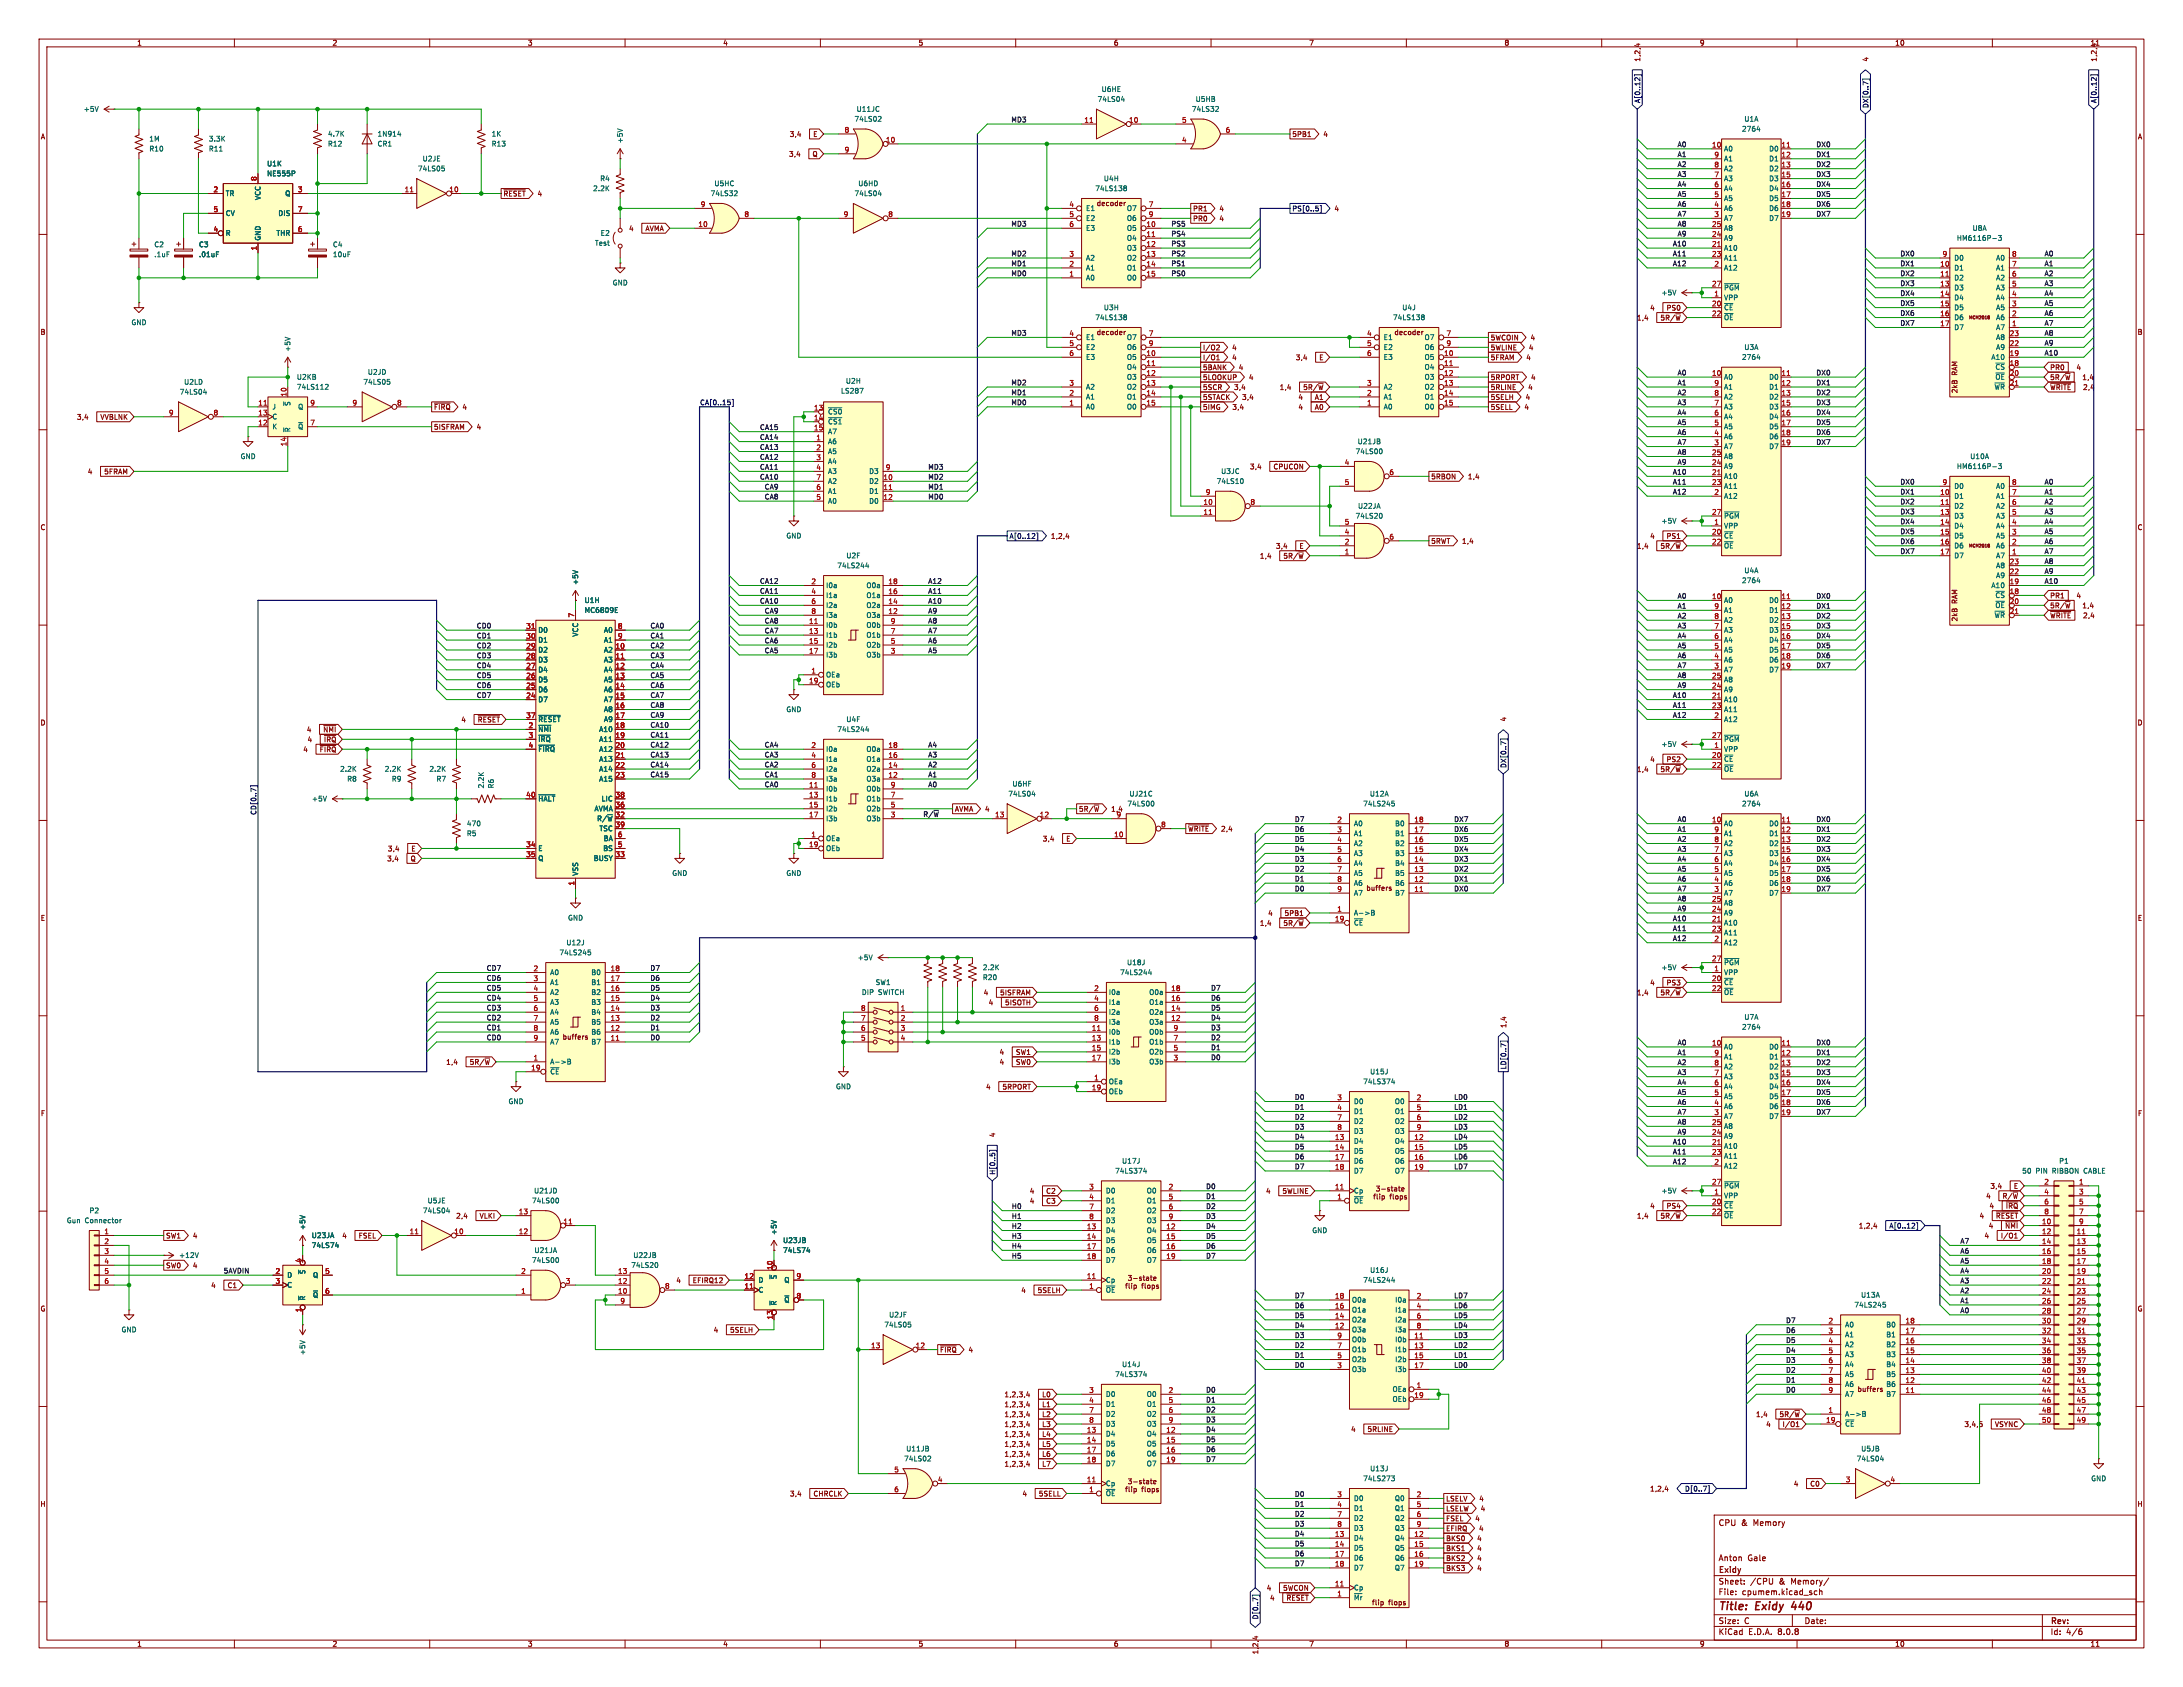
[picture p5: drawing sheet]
<svg xmlns="http://www.w3.org/2000/svg" width="559mm" height="432mm" viewBox="0 0 559 432" stroke-linecap="round" stroke-linejoin="round" font-family="sans-serif">
<defs><g id="words">
<g font-size="2.8" fill="#840000">
<text x="439.8" y="412.7">Title:</text>
<text x="449.5" y="412.7">Exidy</text>
<text x="459.5" y="412.7">440</text>
</g>
<g font-size="2.1" fill="#840000">
<text x="439.8" y="390.8">CPU &amp;</text>
<text x="448.8" y="390.8">Memory</text>
<text x="439.8" y="399.8">Anton</text>
<text x="447.3" y="399.8">Gale</text>
<text x="439.8" y="405.8">Sheet:</text>
<text x="439.8" y="403">Exidy</text>
<text x="448" y="405.8">/CPU</text>
<text x="455.5" y="405.8">&amp;</text>
<text x="458.6" y="405.8">Memory/</text>
<text x="439.8" y="408.5">File:</text>
<text x="445.9" y="408.5">cpumem.kicad_sch</text>
<text x="439.8" y="418.7">KiCad</text>
<text x="439.8" y="415.9">Size:</text>
<text x="446.5" y="415.9">C</text>
<text x="447.5" y="418.7">E.D.A.</text>
<text x="455.1" y="418.7">8.0.8</text>
<text x="461.8" y="415.9">Date:</text>
<text x="524.8" y="416.1">Rev:</text>
<text x="524.8" y="418.7">Id:</text>
<text x="528.9" y="418.7">4/6</text>
</g>
<g font-size="1.8" fill="#840000">
<text x="35" y="11.9">1</text>
<text x="85" y="11.9">2</text>
<text x="135" y="11.9">3</text>
<text x="185" y="11.9">4</text>
<text x="235" y="11.9">5</text>
<text x="285" y="11.9">6</text>
<text x="335" y="11.9">7</text>
<text x="385" y="11.9">8</text>
<text x="435" y="11.9">9</text>
<text x="485" y="11.9">10</text>
<text x="535" y="11.9">11</text>
<text x="420.1" y="15.9" transform="rotate(-90 420.1 15.9)">1,2,4</text>
<text x="478.5" y="15.9" transform="rotate(-90 478.5 15.9)">4</text>
<text x="536.9" y="15.9" transform="rotate(-90 536.9 15.9)">1,2,4</text>
<text x="10.3" y="35.9">A</text>
<text x="202" y="35.2">3,4</text>
<text x="208" y="35.2">E</text>
<text x="330.7" y="35.2">5PB1</text>
<text x="338.6" y="35.2">4</text>
<text x="547.1" y="35.9">A</text>
<text x="201.8" y="40.3">3,4</text>
<text x="207.9" y="40.3">Q</text>
<text x="128.7" y="50.5">~{RESET} 4</text>
<text x="280.6" y="52.9">decoder</text>
<text x="160.9" y="59.4">4</text>
<text x="165.1" y="59.4">AVMA</text>
<text x="305.3" y="56.8">PR0</text>
<text x="305.3" y="54.3">PR1</text>
<text x="312" y="56.8">4</text>
<text x="312" y="54.3">4</text>
<text x="341.5" y="54.3">4</text>
<text x="418.9" y="82.2">1,4</text>
<text x="422.3" y="79.7">4</text>
<text x="424.9" y="82.2">5R/~{W}</text>
<text x="426.5" y="79.7">PS0</text>
<text x="10.3" y="85.9">B</text>
<text x="280.6" y="86">decoder</text>
<text x="307.8" y="89.9">I/O2</text>
<text x="315.3" y="89.9">4</text>
<text x="356.8" y="86">decoder</text>
<text x="381.5" y="87.3">5WCOIN</text>
<text x="381.5" y="89.9">5WLINE</text>
<text x="391.2" y="89.9">4</text>
<text x="391.7" y="87.3">4</text>
<text x="547.1" y="85.9">B</text>
<text x="307.8" y="92.4">I/O1</text>
<text x="307.8" y="94.9">5BANK</text>
<text x="315.3" y="92.4">4</text>
<text x="317" y="94.9">4</text>
<text x="331.6" y="92.4">3,4</text>
<text x="337.6" y="92.4">E</text>
<text x="381.5" y="92.4">5FRAM</text>
<text x="390.6" y="92.4">4</text>
<text x="524.7" y="94.9">PR0</text>
<text x="531.4" y="94.9">4</text>
<text x="307.8" y="97.5">5LOOKUP</text>
<text x="307.8" y="100">5SCR</text>
<text x="315.8" y="100">3,4</text>
<text x="319.6" y="97.5">4</text>
<text x="327.5" y="100">1,4</text>
<text x="333.5" y="100">5R/~{W}</text>
<text x="381.5" y="97.5">5RPORT</text>
<text x="381.5" y="100">5RLINE</text>
<text x="391.1" y="100">4</text>
<text x="391.8" y="97.5">4</text>
<text x="501.3" y="100.8" transform="rotate(-90 501.3 100.8)">2kB</text>
<text x="501.3" y="96.1" transform="rotate(-90 501.3 96.1)">RAM</text>
<text x="524.7" y="97.5">5R/~{W}</text>
<text x="524.7" y="100">~{WRITE} 2,4</text>
<text x="532.9" y="97.5">1,4</text>
<text x="19.6" y="107.6">3,4</text>
<text x="25.6" y="107.6">VVBLNK</text>
<text x="111" y="105.1">~{FIRQ} 4</text>
<text x="307.8" y="102.6">5STACK</text>
<text x="307.8" y="105.1">5IMG</text>
<text x="315.3" y="105.1">3,4</text>
<text x="317.8" y="102.6">3,4</text>
<text x="332.2" y="105.1">4</text>
<text x="332.2" y="102.6">4</text>
<text x="336.4" y="105.1">A0</text>
<text x="336.4" y="102.6">A1</text>
<text x="381.5" y="105.1">5SELL</text>
<text x="381.5" y="102.6">5SELH</text>
<text x="390.1" y="105.1">4</text>
<text x="390.4" y="102.6">4</text>
<text x="111" y="110.2">5ISFRAM</text>
<text x="121.9" y="110.2">4</text>
<text x="22.4" y="121.6">4</text>
<text x="26.5" y="121.6">5FRAM</text>
<text x="319.8" y="120.3">3,4</text>
<text x="325.8" y="120.3">CPUCON</text>
<text x="366.2" y="122.9">5RBON</text>
<text x="375.6" y="122.9">1,4</text>
<text x="10.3" y="135.9">C</text>
<text x="547.1" y="135.9">C</text>
<text x="268.9" y="138.1">1,2,4</text>
<text x="322.4" y="143.2">1,4</text>
<text x="326.5" y="140.7">3,4</text>
<text x="328.4" y="143.2">5R/~{W}</text>
<text x="332.5" y="140.7">E</text>
<text x="366.2" y="139.4">5RWT</text>
<text x="374.1" y="139.4">1,4</text>
<text x="418.9" y="140.7">1,4</text>
<text x="422.3" y="138.1">4</text>
<text x="424.9" y="140.7">5R/~{W}</text>
<text x="426.5" y="138.1">PS1</text>
<text x="501.3" y="154.5" transform="rotate(-90 501.3 154.5)">RAM</text>
<text x="524.7" y="153.4">PR1</text>
<text x="524.7" y="155.9">5R/~{W}</text>
<text x="531.4" y="153.4">4</text>
<text x="532.9" y="155.9">1,4</text>
<text x="501.3" y="159.2" transform="rotate(-90 501.3 159.2)">2kB</text>
<text x="524.7" y="158.4">~{WRITE} 2,4</text>
<text x="10.3" y="185.9">D</text>
<text x="118" y="185.1">4</text>
<text x="122.2" y="185.1">~{RESET}</text>
<text x="385.8" y="184.8" transform="rotate(-90 385.8 184.8)">4</text>
<text x="547.1" y="185.9">D</text>
<text x="78.4" y="187.6">4</text>
<text x="78.6" y="190.2">4</text>
<text x="82.6" y="187.6">~{NMI}</text>
<text x="82.8" y="190.2">~{IRQ}</text>
<text x="77.5" y="192.7">4</text>
<text x="81.7" y="192.7">~{FIRQ}</text>
<text x="418.9" y="197.8">1,4</text>
<text x="422.3" y="195.3">4</text>
<text x="424.9" y="197.8">5R/~{W}</text>
<text x="426.5" y="195.3">PS2</text>
<text x="244.3" y="208">AVMA</text>
<text x="252" y="208">4</text>
<text x="276.1" y="208">5R/~{W}</text>
<text x="284.3" y="208">1,4</text>
<text x="285.7" y="209.3">9</text>
<text x="266.8" y="215.6">3,4</text>
<text x="272.8" y="215.6">E</text>
<text x="304" y="213">~{WRITE} 2,4</text>
<text x="99" y="220.7">3,4</text>
<text x="99.2" y="218.1">3,4</text>
<text x="105" y="220.7">Q</text>
<text x="105.2" y="218.1">E</text>
<text x="349.6" y="228.2">buffers</text>
<text x="10.3" y="235.9">E</text>
<text x="322.4" y="237.2">1,4</text>
<text x="324.5" y="234.6">4</text>
<text x="328.4" y="237.2">5R/~{W}</text>
<text x="328.7" y="234.6">5PB1</text>
<text x="547.1" y="235.9">E</text>
<text x="251.7" y="255">4</text>
<text x="253" y="257.5">4</text>
<text x="255.9" y="255">5ISFRAM</text>
<text x="257.1" y="257.5">5ISOTH</text>
<text x="418.9" y="255">1,4</text>
<text x="422.3" y="252.4">4</text>
<text x="424.9" y="255">5R/~{W}</text>
<text x="426.5" y="252.4">PS3</text>
<text x="385.8" y="263.2" transform="rotate(-90 385.8 263.2)">1,4</text>
<text x="143.9" y="266.3">buffers</text>
<text x="114.1" y="272.7">1,4</text>
<text x="120.1" y="272.7">5R/~{W}</text>
<text x="255.7" y="272.7">4</text>
<text x="255.7" y="270.2">4</text>
<text x="259.9" y="272.7">SW0</text>
<text x="259.9" y="270.2">SW1</text>
<text x="252.3" y="279.1">4</text>
<text x="256.5" y="279.1">5RPORT</text>
<text x="10.3" y="285.9">F</text>
<text x="547.1" y="285.9">F</text>
<text x="255" y="291.2" transform="rotate(-90 255 291.2)">4</text>
<text x="263.5" y="305.8">4</text>
<text x="267.7" y="305.8">C2</text>
<text x="323.9" y="305.8">4</text>
<text x="328.1" y="305.8">5WLINE</text>
<text x="509.4" y="304.5">3,4</text>
<text x="515.4" y="304.5">E</text>
<text x="263.5" y="308.3">4</text>
<text x="267.7" y="308.3">C3</text>
<text x="360" y="306.2">flops</text>
<text x="422.3" y="309.6">4</text>
<text x="426.5" y="309.6">PS4</text>
<text x="508.3" y="307">4</text>
<text x="509.1" y="309.6">4</text>
<text x="512.5" y="307">R/~{W}</text>
<text x="513.3" y="309.6">~{IRQ}</text>
<text x="42.4" y="317.2">SW1</text>
<text x="49.2" y="317.2">4</text>
<text x="87.5" y="317.2">4</text>
<text x="91.7" y="317.2">FSEL</text>
<text x="116.6" y="312.1">2,4</text>
<text x="122.6" y="312.1">VLKI</text>
<text x="418.9" y="312.1">1,4</text>
<text x="424.9" y="312.1">5R/~{W}</text>
<text x="475.7" y="314.6">1,2,4</text>
<text x="506.6" y="312.1">4</text>
<text x="507.9" y="317.2">4</text>
<text x="508.9" y="314.6">4</text>
<text x="510.8" y="312.1">~{RESET}</text>
<text x="512.1" y="317.2">I/O1</text>
<text x="513.1" y="314.6">~{NMI}</text>
<text x="42.4" y="324.8">SW0</text>
<text x="49.2" y="324.8">4</text>
<text x="53.9" y="329.9">4</text>
<text x="58.1" y="329.9">C1</text>
<text x="173" y="328.6">4</text>
<text x="177.2" y="328.6">EFIRQ12</text>
<text x="296.5" y="329">flops</text>
<text x="10.3" y="335.9">G</text>
<text x="261.3" y="331.2">4</text>
<text x="265.5" y="331.2">5SELH</text>
<text x="547.1" y="335.9">G</text>
<text x="182.6" y="341.3">4</text>
<text x="186.8" y="341.3">5SELH</text>
<text x="240.5" y="346.4">~{FIRQ} 4</text>
<text x="257" y="357.8">1,2,3,4</text>
<text x="266.6" y="357.8">L0</text>
<text x="475.4" y="356.5">buffers</text>
<text x="257" y="362.9">1,2,3,4</text>
<text x="257" y="360.4">1,2,3,4</text>
<text x="257" y="365.4">1,2,3,4</text>
<text x="266.6" y="362.9">L2</text>
<text x="266.6" y="360.4">L1</text>
<text x="266.6" y="365.4">L3</text>
<text x="449.4" y="362.9">1,4</text>
<text x="452" y="365.4">4</text>
<text x="455.4" y="362.9">5R/~{W}</text>
<text x="456.2" y="365.4">I/O1</text>
<text x="502.7" y="365.4">3,4,5</text>
<text x="510.5" y="365.4">VSYNC</text>
<text x="257" y="368">1,2,3,4</text>
<text x="257" y="370.5">1,2,3,4</text>
<text x="266.6" y="368">L4</text>
<text x="266.6" y="370.5">L5</text>
<text x="345.7" y="366.7">4</text>
<text x="349.9" y="366.7">5RLINE</text>
<text x="257" y="375.6">1,2,3,4</text>
<text x="257" y="373.1">1,2,3,4</text>
<text x="266.6" y="375.6">L7</text>
<text x="266.6" y="373.1">L6</text>
<text x="202.1" y="383.2">3,4</text>
<text x="208.1" y="383.2">CHRCLK</text>
<text x="261.6" y="383.2">4</text>
<text x="265.8" y="383.2">5SELL</text>
<text x="296.5" y="381.1">flops</text>
<text x="422.3" y="382">1,2,4</text>
<text x="459.1" y="380.7">4</text>
<text x="463.2" y="380.7">C0</text>
<text x="10.2" y="385.9">H</text>
<text x="370" y="387">LSELW</text>
<text x="370" y="389.6">FSEL</text>
<text x="370" y="384.5">LSELV</text>
<text x="377.5" y="389.6">4</text>
<text x="378.5" y="384.5">4</text>
<text x="378.9" y="387">4</text>
<text x="547" y="385.9">H</text>
<text x="370" y="394.7">BKS0</text>
<text x="370" y="392.1">EFIRQ</text>
<text x="378" y="394.7">4</text>
<text x="378.5" y="392.1">4</text>
<text x="370" y="397.2">BKS1</text>
<text x="370" y="399.7">BKS2</text>
<text x="378" y="397.2">4</text>
<text x="378" y="399.7">4</text>
<text x="324.1" y="407.4">4</text>
<text x="328.3" y="407.4">5WCON</text>
<text x="370" y="402.3">BKS3</text>
<text x="378" y="402.3">4</text>
<text x="325" y="409.9">4</text>
<text x="329.2" y="409.9">~{RESET}</text>
<text x="351.1" y="411.1">flip</text>
<text x="355.4" y="411.1">flops</text>
<text x="35" y="421.7">1</text>
<text x="85" y="421.7">2</text>
<text x="135" y="421.7">3</text>
<text x="185" y="421.7">4</text>
<text x="235" y="421.7">5</text>
<text x="285" y="421.7">6</text>
<text x="322.3" y="423.6" transform="rotate(-90 322.3 423.6)">1,2,4</text>
<text x="335" y="421.7">7</text>
<text x="385" y="421.7">8</text>
<text x="435" y="421.7">9</text>
<text x="485" y="421.7">10</text>
<text x="535" y="421.7">11</text>
</g>
<g font-size="1.8" fill="#006464">
<text x="281.9" y="23.7">U6HE</text>
<text x="21.3" y="28.8">+5V</text>
<text x="219.2" y="28.8">U11JC</text>
<text x="280.8" y="26.3">74LS04</text>
<text x="305" y="28.8">74LS32</text>
<text x="305.9" y="26.3">U5HB</text>
<text x="83.8" y="35.2">4.7K</text>
<text x="96.5" y="35.2">1N914</text>
<text x="125.7" y="35.2">1K</text>
<text x="218.6" y="31.3">74LS02</text>
<text x="445.8" y="33.9">2764</text>
<text x="446.4" y="31.3">U1A</text>
<text x="38.1" y="36.4">1M</text>
<text x="38.1" y="39">R10</text>
<text x="53.3" y="39">R11</text>
<text x="53.3" y="36.4">3.3K</text>
<text x="83.8" y="37.7">R12</text>
<text x="96.5" y="37.7">CR1</text>
<text x="108.1" y="41.5">U2JE</text>
<text x="125.7" y="37.7">R13</text>
<text x="159.6" y="36.8" transform="rotate(-90 159.6 36.8)">+5V</text>
<text x="441.2" y="39">A0</text>
<text x="441.2" y="41.5">A1</text>
<text x="452.7" y="39">D0</text>
<text x="452.7" y="41.5">D1</text>
<text x="68.2" y="42.8">U1K</text>
<text x="68.2" y="45.3">NE555P</text>
<text x="106.9" y="44">74LS05</text>
<text x="153.5" y="46.6">R4</text>
<text x="182.7" y="47.9">U5HC</text>
<text x="219.6" y="47.9">U6HD</text>
<text x="282.4" y="46.6">U4H</text>
<text x="441.2" y="46.6">A3</text>
<text x="441.2" y="44">A2</text>
<text x="452.7" y="44">D2</text>
<text x="452.7" y="46.6">D3</text>
<text x="57.7" y="50.4">TR</text>
<text x="66.9" y="51.3" transform="rotate(-90 66.9 51.3)">VCC</text>
<text x="72.9" y="50.4">Q</text>
<text x="151.7" y="49.1">2.2K</text>
<text x="181.8" y="50.4">74LS32</text>
<text x="218.6" y="50.4">74LS04</text>
<text x="280.2" y="49.1">74LS138</text>
<text x="441.2" y="51.7">A5</text>
<text x="441.2" y="49.1">A4</text>
<text x="452.7" y="49.1">D4</text>
<text x="452.7" y="51.7">D5</text>
<text x="57.7" y="55.5">CV</text>
<text x="71.1" y="55.5">DIS</text>
<text x="277.9" y="54.2">E1</text>
<text x="277.9" y="56.7">E2</text>
<text x="277.9" y="59.3">E3</text>
<text x="288.3" y="59.3">O5</text>
<text x="288.3" y="54.2">O7</text>
<text x="288.3" y="56.7">O6</text>
<text x="441.2" y="59.3">A8</text>
<text x="441.2" y="56.7">A7</text>
<text x="441.2" y="54.2">A6</text>
<text x="452.7" y="54.2">D6</text>
<text x="452.7" y="56.7">D7</text>
<text x="504.8" y="59.3">U8A</text>
<text x="39.4" y="63.5">C2</text>
<text x="50.8" y="63.5">C3</text>
<text x="57.7" y="60.6">R</text>
<text x="66.9" y="61.7" transform="rotate(-90 66.9 61.7)">GND</text>
<text x="70.7" y="60.6">THR</text>
<text x="85.1" y="63.5">C4</text>
<text x="152.2" y="63.1">Test</text>
<text x="153.6" y="60.6">E2</text>
<text x="288.3" y="61.8">O4</text>
<text x="288.3" y="64.4">O3</text>
<text x="441.2" y="64.4">A10</text>
<text x="441.2" y="61.8">A9</text>
<text x="500.8" y="61.8">HM6116P-3</text>
<text x="39.4" y="66">.1uF</text>
<text x="50.8" y="66">.01uF</text>
<text x="85.1" y="66">10uF</text>
<text x="277.9" y="72">A0</text>
<text x="277.9" y="69.4">A1</text>
<text x="277.9" y="66.9">A2</text>
<text x="288.3" y="66.9">O2</text>
<text x="288.3" y="69.4">O1</text>
<text x="288.3" y="72">O0</text>
<text x="441.2" y="69.4">A12</text>
<text x="441.2" y="66.9">A11</text>
<text x="500.1" y="69.4">D1</text>
<text x="500.1" y="72">D2</text>
<text x="500.1" y="66.9">D0</text>
<text x="510.8" y="72">A2</text>
<text x="510.8" y="69.4">A1</text>
<text x="510.8" y="66.9">A0</text>
<text x="156.7" y="73.3">GND</text>
<text x="425.2" y="75.8">+5V</text>
<text x="441.2" y="77.1">VPP</text>
<text x="441.2" y="74.5">~{PGM}</text>
<text x="500.1" y="74.5">D3</text>
<text x="500.1" y="77.1">D4</text>
<text x="510.8" y="77.1">A4</text>
<text x="510.8" y="74.5">A3</text>
<text x="33.5" y="83.4">GND</text>
<text x="280.2" y="82.1">74LS138</text>
<text x="282.4" y="79.6">U3H</text>
<text x="356.4" y="82.1">74LS138</text>
<text x="358.8" y="79.6">U4J</text>
<text x="441.2" y="79.6">~{CE}</text>
<text x="441.2" y="82.1">~{OE}</text>
<text x="500.1" y="79.6">D5</text>
<text x="500.1" y="82.1">D6</text>
<text x="510.8" y="82.1">A6</text>
<text x="510.8" y="79.6">A5</text>
<text x="277.9" y="87.2">E1</text>
<text x="277.9" y="89.8">E2</text>
<text x="288.3" y="87.2">O7</text>
<text x="288.3" y="89.8">O6</text>
<text x="354.1" y="87.2">E1</text>
<text x="354.1" y="89.8">E2</text>
<text x="364.5" y="87.2">O7</text>
<text x="364.5" y="89.8">O6</text>
<text x="446.4" y="89.8">U3A</text>
<text x="500.1" y="84.7">D7</text>
<text x="510.8" y="84.7">A7</text>
<text x="510.8" y="89.8">A9</text>
<text x="510.8" y="87.2">A8</text>
<text x="74.5" y="90.2" transform="rotate(-90 74.5 90.2)">+5V</text>
<text x="277.9" y="92.3">E3</text>
<text x="288.3" y="92.3">O5</text>
<text x="288.3" y="94.8">O4</text>
<text x="354.1" y="92.3">E3</text>
<text x="364.5" y="92.3">O5</text>
<text x="364.5" y="94.8">O4</text>
<text x="445.8" y="92.3">2764</text>
<text x="509.6" y="92.3">A10</text>
<text x="510.7" y="94.8">~{CS}</text>
<text x="45.9" y="101.2">74LS04</text>
<text x="47" y="98.7">U2LD</text>
<text x="75.9" y="99.9">74LS112</text>
<text x="75.9" y="97.4">U2KB</text>
<text x="92.9" y="98.7">74LS05</text>
<text x="94" y="96.1">U2JD</text>
<text x="215.2" y="100.9">LS287</text>
<text x="216.4" y="98.4">U2H</text>
<text x="277.9" y="99.9">A2</text>
<text x="288.3" y="97.4">O3</text>
<text x="288.3" y="99.9">O2</text>
<text x="354.1" y="99.9">A2</text>
<text x="364.5" y="97.4">O3</text>
<text x="364.5" y="99.9">O2</text>
<text x="441.2" y="97.4">A0</text>
<text x="441.2" y="99.9">A1</text>
<text x="452.7" y="97.4">D0</text>
<text x="452.7" y="99.9">D1</text>
<text x="510.4" y="99.9">~{WR}</text>
<text x="510.7" y="97.4">~{OE}</text>
<text x="69.6" y="105">J</text>
<text x="69.6" y="107.5">C</text>
<text x="74.5" y="104" transform="rotate(-90 74.5 104)">~{S}</text>
<text x="76.2" y="105">Q</text>
<text x="211.8" y="106.3">~{CS0}</text>
<text x="277.9" y="105">A0</text>
<text x="277.9" y="102.5">A1</text>
<text x="288.3" y="102.5">O1</text>
<text x="288.3" y="105">O0</text>
<text x="354.1" y="105">A0</text>
<text x="354.1" y="102.5">A1</text>
<text x="364.5" y="102.5">O1</text>
<text x="364.5" y="105">O0</text>
<text x="441.2" y="107.5">A4</text>
<text x="441.2" y="105">A3</text>
<text x="441.2" y="102.5">A2</text>
<text x="452.7" y="102.5">D2</text>
<text x="452.7" y="105">D3</text>
<text x="452.7" y="107.5">D4</text>
<text x="69.6" y="110.1">K</text>
<text x="74.5" y="110.7" transform="rotate(-90 74.5 110.7)">~{R}</text>
<text x="76.2" y="110.1">~{Q}</text>
<text x="211.8" y="113.9">A6</text>
<text x="211.8" y="108.8">~{CS1}</text>
<text x="211.8" y="111.4">A7</text>
<text x="347.4" y="113.9">U21JB</text>
<text x="441.2" y="112.6">A6</text>
<text x="441.2" y="110.1">A5</text>
<text x="452.7" y="110.1">D5</text>
<text x="452.7" y="112.6">D6</text>
<text x="61.5" y="117.7">GND</text>
<text x="211.8" y="116.4">A5</text>
<text x="211.8" y="119">A4</text>
<text x="346.9" y="116.4">74LS00</text>
<text x="441.2" y="117.7">A8</text>
<text x="441.2" y="115.2">A7</text>
<text x="452.7" y="115.2">D7</text>
<text x="504.2" y="117.7">U10A</text>
<text x="211.8" y="121.5">A3</text>
<text x="211.8" y="124.1">A2</text>
<text x="222.4" y="124.1">D2</text>
<text x="222.4" y="121.5">D3</text>
<text x="311.3" y="124.1">74LS10</text>
<text x="312.5" y="121.5">U3JC</text>
<text x="441.2" y="122.8">A10</text>
<text x="441.2" y="125.3">A11</text>
<text x="441.2" y="120.2">A9</text>
<text x="500.1" y="125.3">D0</text>
<text x="500.8" y="120.2">HM6116P-3</text>
<text x="510.8" y="125.3">A0</text>
<text x="211.8" y="129.1">A0</text>
<text x="211.8" y="126.6">A1</text>
<text x="222.4" y="126.6">D1</text>
<text x="222.4" y="129.1">D0</text>
<text x="347.5" y="130.4">U22JA</text>
<text x="441.2" y="127.9">A12</text>
<text x="500.1" y="127.9">D1</text>
<text x="500.1" y="130.4">D2</text>
<text x="510.8" y="130.4">A2</text>
<text x="510.8" y="127.9">A1</text>
<text x="346.9" y="132.9">74LS20</text>
<text x="425.2" y="134.2">+5V</text>
<text x="441.2" y="135.5">VPP</text>
<text x="441.2" y="132.9">~{PGM}</text>
<text x="500.1" y="132.9">D3</text>
<text x="500.1" y="135.5">D4</text>
<text x="510.8" y="135.5">A4</text>
<text x="510.8" y="132.9">A3</text>
<text x="201.2" y="138">GND</text>
<text x="216.5" y="143.1">U2F</text>
<text x="441.2" y="138">~{CE}</text>
<text x="441.2" y="140.6">~{OE}</text>
<text x="500.1" y="138">D5</text>
<text x="500.1" y="140.6">D6</text>
<text x="500.1" y="143.1">D7</text>
<text x="510.8" y="143.1">A7</text>
<text x="510.8" y="140.6">A6</text>
<text x="510.8" y="138">A5</text>
<text x="148.2" y="149.9" transform="rotate(-90 148.2 149.9)">+5V</text>
<text x="214.2" y="145.6">74LS244</text>
<text x="445.8" y="149.5">2764</text>
<text x="446.4" y="146.9">U4A</text>
<text x="510.8" y="148.2">A9</text>
<text x="510.8" y="145.6">A8</text>
<text x="149.5" y="154.5">U1H</text>
<text x="211.3" y="150.7">I0a</text>
<text x="211.3" y="153.3">I1a</text>
<text x="211.3" y="155.8">I2a</text>
<text x="221.7" y="155.8">O2a</text>
<text x="221.7" y="153.3">O1a</text>
<text x="221.7" y="150.7">O0a</text>
<text x="441.2" y="154.5">A0</text>
<text x="452.7" y="154.5">D0</text>
<text x="509.6" y="150.7">A10</text>
<text x="510.7" y="153.3">~{CS}</text>
<text x="510.7" y="155.8">~{OE}</text>
<text x="149.5" y="157.1">MC6809E</text>
<text x="211.3" y="160.9">I0b</text>
<text x="211.3" y="158.3">I3a</text>
<text x="221.7" y="158.3">O3a</text>
<text x="221.7" y="160.9">O0b</text>
<text x="441.2" y="159.6">A2</text>
<text x="441.2" y="157.1">A1</text>
<text x="452.7" y="157.1">D1</text>
<text x="452.7" y="159.6">D2</text>
<text x="510.4" y="158.3">~{WR}</text>
<text x="137.7" y="167.2">D2</text>
<text x="137.7" y="164.7">D1</text>
<text x="137.7" y="162.2">D0</text>
<text x="148.2" y="163.1" transform="rotate(-90 148.2 163.1)">VCC</text>
<text x="154.5" y="167.2">A2</text>
<text x="154.5" y="162.2">A0</text>
<text x="154.5" y="164.7">A1</text>
<text x="211.3" y="163.4">I1b</text>
<text x="211.3" y="166">I2b</text>
<text x="221.7" y="166">O2b</text>
<text x="221.7" y="163.4">O1b</text>
<text x="441.2" y="167.2">A5</text>
<text x="441.2" y="164.7">A4</text>
<text x="441.2" y="162.2">A3</text>
<text x="452.7" y="162.2">D3</text>
<text x="452.7" y="164.7">D4</text>
<text x="452.7" y="167.2">D5</text>
<text x="137.7" y="172.3">D4</text>
<text x="137.7" y="169.8">D3</text>
<text x="154.5" y="169.8">A3</text>
<text x="154.5" y="172.3">A4</text>
<text x="211.3" y="173.6">OEa</text>
<text x="211.3" y="168.5">I3b</text>
<text x="221.7" y="168.5">O3b</text>
<text x="441.2" y="172.3">A7</text>
<text x="441.2" y="169.8">A6</text>
<text x="452.7" y="169.8">D6</text>
<text x="452.7" y="172.3">D7</text>
<text x="137.7" y="179.9">D7</text>
<text x="137.7" y="177.4">D6</text>
<text x="137.7" y="174.9">D5</text>
<text x="154.5" y="174.9">A5</text>
<text x="154.5" y="177.4">A6</text>
<text x="154.5" y="179.9">A7</text>
<text x="211.3" y="176.1">OEb</text>
<text x="441.2" y="179.9">A10</text>
<text x="441.2" y="177.4">A9</text>
<text x="441.2" y="174.9">A8</text>
<text x="137.7" y="185">~{RESET}</text>
<text x="154.5" y="182.5">A8</text>
<text x="154.5" y="185">A9</text>
<text x="201.2" y="182.5">GND</text>
<text x="216.5" y="185">U4F</text>
<text x="441.2" y="185">A12</text>
<text x="441.2" y="182.5">A11</text>
<text x="137.7" y="187.6">~{NMI}</text>
<text x="137.7" y="190.1">~{IRQ}</text>
<text x="153.3" y="187.6">A10</text>
<text x="153.3" y="190.1">A11</text>
<text x="214.2" y="187.6">74LS244</text>
<text x="425.2" y="191.4">+5V</text>
<text x="441.2" y="190.1">~{PGM}</text>
<text x="86.9" y="197.7">2.2K</text>
<text x="98.4" y="197.7">2.2K</text>
<text x="109.8" y="197.7">2.2K</text>
<text x="137.7" y="192.6">~{FIRQ}</text>
<text x="153.3" y="192.6">A12</text>
<text x="153.3" y="195.2">A13</text>
<text x="153.3" y="197.7">A14</text>
<text x="211.3" y="192.6">I0a</text>
<text x="211.3" y="195.2">I1a</text>
<text x="211.3" y="197.7">I2a</text>
<text x="221.7" y="197.7">O2a</text>
<text x="221.7" y="195.2">O1a</text>
<text x="221.7" y="192.6">O0a</text>
<text x="441.2" y="192.6">VPP</text>
<text x="441.2" y="195.2">~{CE}</text>
<text x="441.2" y="197.7">~{OE}</text>
<text x="88.7" y="200.3">R8</text>
<text x="100.2" y="200.3">R9</text>
<text x="111.6" y="200.3">R7</text>
<text x="124.1" y="201.9" transform="rotate(-90 124.1 201.9)">2.2K</text>
<text x="126.6" y="201.9" transform="rotate(-90 126.6 201.9)">R6</text>
<text x="153.3" y="200.3">A15</text>
<text x="211.3" y="202.8">I0b</text>
<text x="211.3" y="200.3">I3a</text>
<text x="221.7" y="200.3">O3a</text>
<text x="221.7" y="202.8">O0b</text>
<text x="259" y="201.5">U6HF</text>
<text x="79.7" y="205.3">+5V</text>
<text x="137.7" y="205.3">~{HALT}</text>
<text x="152.1" y="207.9">AVMA</text>
<text x="153.9" y="205.3">LIC</text>
<text x="211.3" y="205.3">I1b</text>
<text x="211.3" y="207.9">I2b</text>
<text x="221.7" y="207.9">O2b</text>
<text x="221.7" y="205.3">O1b</text>
<text x="258" y="204.1">74LS04</text>
<text x="288.5" y="206.6">74LS00</text>
<text x="289" y="204.1">UJ21C</text>
<text x="348.8" y="206.6">74LS245</text>
<text x="350.5" y="204.1">U12A</text>
<text x="445.8" y="206.6">2764</text>
<text x="446.4" y="204.1">U6A</text>
<text x="119.4" y="214.2">R5</text>
<text x="119.4" y="211.7">470</text>
<text x="152.7" y="210.4">R/~{W}</text>
<text x="153.3" y="213">TSC</text>
<text x="154.4" y="215.5">BA</text>
<text x="211.3" y="215.5">OEa</text>
<text x="211.3" y="210.4">I3b</text>
<text x="221.7" y="210.4">O3b</text>
<text x="346.5" y="211.7">A0</text>
<text x="346.5" y="214.2">A1</text>
<text x="357" y="214.2">B1</text>
<text x="357" y="211.7">B0</text>
<text x="441.2" y="211.7">A0</text>
<text x="441.2" y="214.2">A1</text>
<text x="452.7" y="211.7">D0</text>
<text x="452.7" y="214.2">D1</text>
<text x="137.7" y="218">E</text>
<text x="137.7" y="220.6">Q</text>
<text x="151.9" y="220.6">BUSY</text>
<text x="154.3" y="218">BS</text>
<text x="211.3" y="218">OEb</text>
<text x="346.5" y="216.8">A2</text>
<text x="346.5" y="219.3">A3</text>
<text x="346.5" y="221.8">A4</text>
<text x="357" y="221.8">B4</text>
<text x="357" y="219.3">B3</text>
<text x="357" y="216.8">B2</text>
<text x="441.2" y="221.8">A4</text>
<text x="441.2" y="219.3">A3</text>
<text x="441.2" y="216.8">A2</text>
<text x="452.7" y="216.8">D2</text>
<text x="452.7" y="219.3">D3</text>
<text x="452.7" y="221.8">D4</text>
<text x="148.2" y="224.3" transform="rotate(-90 148.2 224.3)">VSS</text>
<text x="172" y="224.4">GND</text>
<text x="201.2" y="224.4">GND</text>
<text x="346.5" y="224.4">A5</text>
<text x="346.5" y="226.9">A6</text>
<text x="357" y="226.9">B6</text>
<text x="357" y="224.4">B5</text>
<text x="441.2" y="226.9">A6</text>
<text x="441.2" y="224.4">A5</text>
<text x="452.7" y="224.4">D5</text>
<text x="452.7" y="226.9">D6</text>
<text x="346.5" y="229.5">A7</text>
<text x="357" y="229.5">B7</text>
<text x="441.2" y="232">A8</text>
<text x="441.2" y="229.5">A7</text>
<text x="452.7" y="229.5">D7</text>
<text x="145.3" y="235.8">GND</text>
<text x="346.5" y="234.5">A-&gt;B</text>
<text x="346.5" y="237.1">~{CE}</text>
<text x="441.2" y="237.1">A10</text>
<text x="441.2" y="239.6">A11</text>
<text x="441.2" y="234.5">A9</text>
<text x="143.1" y="244.7">74LS245</text>
<text x="144.9" y="242.2">U12J</text>
<text x="219.4" y="246">+5V</text>
<text x="441.2" y="242.2">A12</text>
<text x="140.7" y="249.8">A0</text>
<text x="151.2" y="249.8">B0</text>
<text x="251.5" y="251.1">R20</text>
<text x="251.5" y="248.5">2.2K</text>
<text x="286.6" y="249.8">74LS244</text>
<text x="288.4" y="247.2">U18J</text>
<text x="425.2" y="248.5">+5V</text>
<text x="441.2" y="249.8">VPP</text>
<text x="441.2" y="247.2">~{PGM}</text>
<text x="140.7" y="252.3">A1</text>
<text x="140.7" y="254.9">A2</text>
<text x="140.7" y="257.4">A3</text>
<text x="151.2" y="257.4">B3</text>
<text x="151.2" y="254.9">B2</text>
<text x="151.2" y="252.3">B1</text>
<text x="220.5" y="254.9">DIP</text>
<text x="224" y="252.3">SW1</text>
<text x="224.8" y="254.9">SWITCH</text>
<text x="283.7" y="254.9">I0a</text>
<text x="283.7" y="257.4">I1a</text>
<text x="294" y="257.4">O1a</text>
<text x="294" y="254.9">O0a</text>
<text x="441.2" y="252.3">~{CE}</text>
<text x="441.2" y="254.9">~{OE}</text>
<text x="140.7" y="259.9">A4</text>
<text x="140.7" y="262.5">A5</text>
<text x="151.2" y="262.5">B5</text>
<text x="151.2" y="259.9">B4</text>
<text x="283.7" y="259.9">I2a</text>
<text x="283.7" y="262.5">I3a</text>
<text x="294" y="262.5">O3a</text>
<text x="294" y="259.9">O2a</text>
<text x="445.8" y="263.8">2764</text>
<text x="446.4" y="261.2">U7A</text>
<text x="140.7" y="265">A6</text>
<text x="140.7" y="267.6">A7</text>
<text x="151.2" y="267.6">B7</text>
<text x="151.2" y="265">B6</text>
<text x="283.7" y="265">I0b</text>
<text x="283.7" y="267.6">I1b</text>
<text x="294" y="267.6">O1b</text>
<text x="294" y="265">O0b</text>
<text x="441.2" y="268.8">A0</text>
<text x="452.7" y="268.8">D0</text>
<text x="140.7" y="272.6">A-&gt;B</text>
<text x="140.7" y="275.2">~{CE}</text>
<text x="283.7" y="270.1">I2b</text>
<text x="283.7" y="272.6">I3b</text>
<text x="294" y="272.6">O3b</text>
<text x="294" y="270.1">O2b</text>
<text x="350.6" y="275.2">U15J</text>
<text x="441.2" y="273.9">A2</text>
<text x="441.2" y="271.4">A1</text>
<text x="452.7" y="271.4">D1</text>
<text x="452.7" y="273.9">D2</text>
<text x="213.9" y="279">GND</text>
<text x="283.7" y="277.7">OEa</text>
<text x="283.7" y="280.3">OEb</text>
<text x="348.8" y="277.7">74LS374</text>
<text x="441.2" y="281.5">A5</text>
<text x="441.2" y="279">A4</text>
<text x="441.2" y="276.5">A3</text>
<text x="452.7" y="276.5">D3</text>
<text x="452.7" y="279">D4</text>
<text x="452.7" y="281.5">D5</text>
<text x="130" y="282.8">GND</text>
<text x="346.5" y="282.8">D0</text>
<text x="346.5" y="285.3">D1</text>
<text x="346.5" y="287.9">D2</text>
<text x="356.9" y="282.8">O0</text>
<text x="356.9" y="285.3">O1</text>
<text x="356.9" y="287.9">O2</text>
<text x="441.2" y="286.6">A7</text>
<text x="441.2" y="284.1">A6</text>
<text x="452.7" y="284.1">D6</text>
<text x="452.7" y="286.6">D7</text>
<text x="346.5" y="293">D4</text>
<text x="346.5" y="290.4">D3</text>
<text x="356.9" y="293">O4</text>
<text x="356.9" y="290.4">O3</text>
<text x="441.2" y="291.7">A9</text>
<text x="441.2" y="289.2">A8</text>
<text x="287.1" y="298">U17J</text>
<text x="346.5" y="295.5">D5</text>
<text x="346.5" y="298">D6</text>
<text x="356.9" y="295.5">O5</text>
<text x="356.9" y="298">O6</text>
<text x="441.2" y="299.3">A12</text>
<text x="441.2" y="294.2">A10</text>
<text x="441.2" y="296.8">A11</text>
<text x="527" y="298">P1</text>
<text x="136.6" y="305.7">U21JD</text>
<text x="283" y="305.7">D0</text>
<text x="285.3" y="300.6">74LS374</text>
<text x="293.4" y="305.7">O0</text>
<text x="346.5" y="305.7">Cp</text>
<text x="346.5" y="300.6">D7</text>
<text x="356.9" y="300.6">O7</text>
<text x="425.2" y="305.7">+5V</text>
<text x="441.2" y="304.4">~{PGM}</text>
<text x="517.5" y="300.6">50</text>
<text x="521.1" y="300.6">PIN</text>
<text x="525.5" y="300.6">RIBBON</text>
<text x="533.7" y="300.6">CABLE</text>
<text x="22.8" y="310.7">P2</text>
<text x="108.1" y="310.7">74LS04</text>
<text x="109.3" y="308.2">U5JE</text>
<text x="136.1" y="308.2">74LS00</text>
<text x="283" y="308.2">D1</text>
<text x="283" y="310.7">D2</text>
<text x="293.4" y="308.2">O1</text>
<text x="293.4" y="310.7">O2</text>
<text x="346.5" y="308.2">~{OE}</text>
<text x="441.2" y="306.9">VPP</text>
<text x="441.2" y="309.5">~{CE}</text>
<text x="17" y="313.3">Gun</text>
<text x="21.7" y="313.3">Connector</text>
<text x="78.3" y="315" transform="rotate(-90 78.3 315)">+5V</text>
<text x="79.7" y="317.1">U23JA</text>
<text x="199" y="316.2" transform="rotate(-90 199 316.2)">+5V</text>
<text x="283" y="315.8">D4</text>
<text x="283" y="313.3">D3</text>
<text x="293.4" y="315.8">O4</text>
<text x="293.4" y="313.3">O3</text>
<text x="335.8" y="315.8">GND</text>
<text x="441.2" y="312">~{OE}</text>
<text x="45.7" y="322.2">+12V</text>
<text x="79.7" y="319.6">74LS74</text>
<text x="136.1" y="323.4">74LS00</text>
<text x="136.7" y="320.9">U21JA</text>
<text x="162" y="322.2">U22JB</text>
<text x="200.3" y="318.4">U23JB</text>
<text x="200.3" y="320.9">74LS74</text>
<text x="283" y="318.4">D5</text>
<text x="283" y="320.9">D6</text>
<text x="283" y="323.4">D7</text>
<text x="293.4" y="318.4">O5</text>
<text x="293.4" y="320.9">O6</text>
<text x="293.4" y="323.4">O7</text>
<text x="73.4" y="327.3">D</text>
<text x="73.4" y="329.8">C</text>
<text x="78.3" y="326.3" transform="rotate(-90 78.3 326.3)">~{S}</text>
<text x="80" y="327.3">Q</text>
<text x="161.5" y="324.7">74LS20</text>
<text x="194.1" y="328.5">D</text>
<text x="199" y="327.5" transform="rotate(-90 199 327.5)">~{S}</text>
<text x="200.7" y="328.5">Q</text>
<text x="283" y="328.5">Cp</text>
<text x="348.8" y="328.5">74LS244</text>
<text x="350.6" y="326">U16J</text>
<text x="78.3" y="333" transform="rotate(-90 78.3 333)">~{R}</text>
<text x="80" y="332.3">~{Q}</text>
<text x="194.1" y="331.1">C</text>
<text x="199" y="334.3" transform="rotate(-90 199 334.3)">~{R}</text>
<text x="200.7" y="333.6">~{Q}</text>
<text x="283" y="331.1">~{OE}</text>
<text x="345.9" y="333.6">O0a</text>
<text x="357" y="333.6">I0a</text>
<text x="474.5" y="334.9">74LS245</text>
<text x="476.3" y="332.3">U13A</text>
<text x="31" y="341.2">GND</text>
<text x="226.2" y="340">74LS05</text>
<text x="227.5" y="337.4">U2JF</text>
<text x="345.9" y="341.2">O3a</text>
<text x="345.9" y="338.7">O2a</text>
<text x="345.9" y="336.1">O1a</text>
<text x="357" y="336.1">I1a</text>
<text x="357" y="338.7">I2a</text>
<text x="357" y="341.2">I3a</text>
<text x="472.2" y="340">A0</text>
<text x="482.7" y="340">B0</text>
<text x="78.3" y="347" transform="rotate(-90 78.3 347)">+5V</text>
<text x="345.9" y="346.3">O1b</text>
<text x="345.9" y="343.8">O0b</text>
<text x="357" y="343.8">I0b</text>
<text x="357" y="346.3">I1b</text>
<text x="472.2" y="342.5">A1</text>
<text x="472.2" y="345">A2</text>
<text x="472.2" y="347.6">A3</text>
<text x="482.7" y="347.6">B3</text>
<text x="482.7" y="345">B2</text>
<text x="482.7" y="342.5">B1</text>
<text x="285.3" y="352.7">74LS374</text>
<text x="287.1" y="350.1">U14J</text>
<text x="345.9" y="351.4">O3b</text>
<text x="345.9" y="348.8">O2b</text>
<text x="357" y="348.8">I2b</text>
<text x="357" y="351.4">I3b</text>
<text x="472.2" y="350.1">A4</text>
<text x="472.2" y="352.7">A5</text>
<text x="482.7" y="352.7">B5</text>
<text x="482.7" y="350.1">B4</text>
<text x="283" y="357.7">D0</text>
<text x="293.4" y="357.7">O0</text>
<text x="356.3" y="356.5">OEa</text>
<text x="356.3" y="359">OEb</text>
<text x="472.2" y="355.2">A6</text>
<text x="472.2" y="357.7">A7</text>
<text x="482.7" y="357.7">B7</text>
<text x="482.7" y="355.2">B6</text>
<text x="283" y="360.3">D1</text>
<text x="283" y="362.8">D2</text>
<text x="283" y="365.4">D3</text>
<text x="293.4" y="360.3">O1</text>
<text x="293.4" y="362.8">O2</text>
<text x="293.4" y="365.4">O3</text>
<text x="472.2" y="362.8">A-&gt;B</text>
<text x="472.2" y="365.4">~{CE}</text>
<text x="231.9" y="371.7">U11JB</text>
<text x="283" y="367.9">D4</text>
<text x="283" y="370.4">D5</text>
<text x="293.4" y="367.9">O4</text>
<text x="293.4" y="370.4">O5</text>
<text x="476.3" y="371.7">U5JB</text>
<text x="231.3" y="374.2">74LS02</text>
<text x="283" y="373">D6</text>
<text x="283" y="375.5">D7</text>
<text x="293.4" y="373">O6</text>
<text x="293.4" y="375.5">O7</text>
<text x="350.6" y="376.8">U13J</text>
<text x="475.2" y="374.2">74LS04</text>
<text x="283" y="383.1">~{OE}</text>
<text x="283" y="380.6">Cp</text>
<text x="348.8" y="379.3">74LS273</text>
<text x="535.2" y="379.3">GND</text>
<text x="346.5" y="384.4">D0</text>
<text x="346.5" y="386.9">D1</text>
<text x="346.5" y="389.5">D2</text>
<text x="356.9" y="384.4">Q0</text>
<text x="356.9" y="386.9">Q1</text>
<text x="356.9" y="389.5">Q2</text>
<text x="346.5" y="394.6">D4</text>
<text x="346.5" y="392">D3</text>
<text x="356.9" y="394.6">Q4</text>
<text x="356.9" y="392">Q3</text>
<text x="346.5" y="397.1">D5</text>
<text x="346.5" y="399.6">D6</text>
<text x="356.9" y="397.1">Q5</text>
<text x="356.9" y="399.6">Q6</text>
<text x="346.5" y="407.3">Cp</text>
<text x="346.5" y="402.2">D7</text>
<text x="356.9" y="402.2">Q7</text>
<text x="346.5" y="409.8">~{Mr}</text>
</g>
<g font-size="1.8" fill="#000084">
<text x="420.1" y="26.5" transform="rotate(-90 420.1 26.5)">A[0..12]</text>
<text x="478.5" y="27.8" transform="rotate(-90 478.5 27.8)">DX[0..7]</text>
<text x="536.9" y="26.5" transform="rotate(-90 536.9 26.5)">A[0..12]</text>
<text x="330.7" y="54.3">PS[0..5]</text>
<text x="179.1" y="103.8">CA[0..15]</text>
<text x="258.3" y="138.1">A[0..12]</text>
<text x="385.8" y="196.7" transform="rotate(-90 385.8 196.7)">DX[0..7]</text>
<text x="65.7" y="208.7" transform="rotate(-90 65.7 208.7)">CD[0..7]</text>
<text x="385.8" y="273.8" transform="rotate(-90 385.8 273.8)">LD[0..7]</text>
<text x="255" y="300.8" transform="rotate(-90 255 300.8)">H[0..5]</text>
<text x="483.5" y="314.6">A[0..12]</text>
<text x="431.2" y="382">D[0..7]</text>
<text x="322.3" y="414.6" transform="rotate(-90 322.3 414.6)">D[0..7]</text>
</g>
<g font-size="1.8" fill="#a90000">
<text x="216.1" y="34">8</text>
<text x="277.5" y="31.5">11</text>
<text x="288.9" y="31.5">10</text>
<text x="302.4" y="31.5">5</text>
<text x="313.6" y="34">6</text>
<text x="216.1" y="39.1">9</text>
<text x="226.7" y="36.6">10</text>
<text x="302.4" y="36.6">4</text>
<text x="438.1" y="37.8">10</text>
<text x="438.7" y="40.4">9</text>
<text x="455.9" y="37.8">11</text>
<text x="455.9" y="40.4">12</text>
<text x="65.8" y="46.4" transform="rotate(-90 65.8 46.4)">8</text>
<text x="438.7" y="45.5">7</text>
<text x="438.7" y="42.9">8</text>
<text x="455.9" y="42.9">13</text>
<text x="455.9" y="45.5">15</text>
<text x="54.5" y="49.3">2</text>
<text x="76.1" y="49.3">3</text>
<text x="103.5" y="49.3">11</text>
<text x="114.9" y="49.3">10</text>
<text x="179.3" y="53.1">9</text>
<text x="273.6" y="53.1">4</text>
<text x="293.9" y="53.1">7</text>
<text x="438.7" y="53.1">4</text>
<text x="438.7" y="50.5">5</text>
<text x="438.7" y="48">6</text>
<text x="455.9" y="48">16</text>
<text x="455.9" y="50.5">17</text>
<text x="455.9" y="53.1">18</text>
<text x="54.5" y="59.4">4</text>
<text x="54.5" y="54.4">5</text>
<text x="76.1" y="59.4">6</text>
<text x="76.1" y="54.4">7</text>
<text x="178.6" y="58.2">10</text>
<text x="190.4" y="55.6">8</text>
<text x="215.8" y="55.6">9</text>
<text x="227.3" y="55.6">8</text>
<text x="273.6" y="55.6">5</text>
<text x="273.6" y="58.2">6</text>
<text x="293.3" y="58.2">10</text>
<text x="293.9" y="55.6">9</text>
<text x="438.1" y="58.2">25</text>
<text x="438.7" y="55.6">3</text>
<text x="455.9" y="55.6">19</text>
<text x="65.8" y="64.2" transform="rotate(-90 65.8 64.2)">1</text>
<text x="273.6" y="65.8">3</text>
<text x="293.3" y="60.7">11</text>
<text x="293.3" y="63.2">12</text>
<text x="293.3" y="65.8">13</text>
<text x="438.1" y="63.2">21</text>
<text x="438.1" y="65.8">23</text>
<text x="438.1" y="60.7">24</text>
<text x="497.1" y="65.8">9</text>
<text x="514.9" y="65.8">8</text>
<text x="273.6" y="70.9">1</text>
<text x="273.6" y="68.3">2</text>
<text x="293.3" y="68.3">14</text>
<text x="293.3" y="70.9">15</text>
<text x="438.7" y="68.3">2</text>
<text x="496.5" y="68.3">10</text>
<text x="496.5" y="70.9">11</text>
<text x="514.9" y="70.9">6</text>
<text x="514.9" y="68.3">7</text>
<text x="438.1" y="73.4">27</text>
<text x="438.7" y="75.9">1</text>
<text x="496.5" y="73.4">13</text>
<text x="496.5" y="75.9">14</text>
<text x="514.9" y="75.9">4</text>
<text x="514.9" y="73.4">5</text>
<text x="438.1" y="78.5">20</text>
<text x="438.1" y="81">22</text>
<text x="496.5" y="78.5">15</text>
<text x="496.5" y="81">16</text>
<text x="496.5" y="83.6">17</text>
<text x="514.9" y="83.6">1</text>
<text x="514.9" y="81">2</text>
<text x="514.9" y="78.5">3</text>
<text x="273.6" y="86.1">4</text>
<text x="273.6" y="88.6">5</text>
<text x="293.9" y="86.1">7</text>
<text x="293.9" y="88.6">9</text>
<text x="349.8" y="86.1">4</text>
<text x="349.8" y="88.6">5</text>
<text x="370.1" y="86.1">7</text>
<text x="370.1" y="88.6">9</text>
<text x="514.3" y="88.6">22</text>
<text x="514.3" y="86.1">23</text>
<text x="273.6" y="91.2">6</text>
<text x="293.3" y="91.2">10</text>
<text x="293.3" y="93.7">11</text>
<text x="349.8" y="91.2">6</text>
<text x="369.5" y="91.2">10</text>
<text x="369.5" y="93.7">11</text>
<text x="514.3" y="93.7">18</text>
<text x="514.3" y="91.2">19</text>
<text x="73.4" y="101.6" transform="rotate(-90 73.4 101.6)">10</text>
<text x="273.6" y="101.3">2</text>
<text x="273.6" y="98.8">3</text>
<text x="293.3" y="96.3">12</text>
<text x="293.3" y="98.8">13</text>
<text x="293.3" y="101.3">14</text>
<text x="349.8" y="101.3">2</text>
<text x="349.8" y="98.8">3</text>
<text x="369.5" y="96.3">12</text>
<text x="369.5" y="98.8">13</text>
<text x="369.5" y="101.3">14</text>
<text x="438.1" y="96.3">10</text>
<text x="438.7" y="101.3">8</text>
<text x="438.7" y="98.8">9</text>
<text x="455.9" y="96.3">11</text>
<text x="455.9" y="98.8">12</text>
<text x="455.9" y="101.3">13</text>
<text x="514.3" y="96.3">20</text>
<text x="514.3" y="98.8">21</text>
<text x="43.1" y="106.4">9</text>
<text x="54.5" y="106.4">8</text>
<text x="66" y="103.9">11</text>
<text x="66" y="106.4">13</text>
<text x="79.3" y="103.9">9</text>
<text x="90.1" y="103.9">9</text>
<text x="101.5" y="103.9">8</text>
<text x="208.2" y="105.2">13</text>
<text x="208.2" y="107.7">14</text>
<text x="273.6" y="103.9">1</text>
<text x="293.3" y="103.9">15</text>
<text x="349.8" y="103.9">1</text>
<text x="369.5" y="103.9">15</text>
<text x="438.7" y="106.4">6</text>
<text x="438.7" y="103.9">7</text>
<text x="455.9" y="103.9">15</text>
<text x="455.9" y="106.4">16</text>
<text x="66" y="109">12</text>
<text x="79.3" y="109">7</text>
<text x="208.2" y="110.2">15</text>
<text x="208.8" y="112.8">1</text>
<text x="438.7" y="111.5">4</text>
<text x="438.7" y="109">5</text>
<text x="455.9" y="109">17</text>
<text x="455.9" y="111.5">18</text>
<text x="73.4" y="114.3" transform="rotate(-90 73.4 114.3)">14</text>
<text x="208.8" y="115.3">2</text>
<text x="208.8" y="117.9">3</text>
<text x="344.1" y="119.1">4</text>
<text x="438.1" y="119.1">24</text>
<text x="438.1" y="116.6">25</text>
<text x="438.7" y="114">3</text>
<text x="455.9" y="114">19</text>
<text x="208.8" y="120.4">4</text>
<text x="208.8" y="125.5">6</text>
<text x="208.8" y="122.9">7</text>
<text x="226" y="122.9">10</text>
<text x="226" y="125.5">11</text>
<text x="226.6" y="120.4">9</text>
<text x="344.1" y="124.2">5</text>
<text x="355.5" y="121.7">6</text>
<text x="438.1" y="121.7">21</text>
<text x="438.1" y="124.2">23</text>
<text x="497.1" y="124.2">9</text>
<text x="514.9" y="124.2">8</text>
<text x="208.8" y="128">5</text>
<text x="226" y="128">12</text>
<text x="307.9" y="129.3">10</text>
<text x="307.9" y="131.8">11</text>
<text x="308.5" y="126.7">9</text>
<text x="320" y="129.3">8</text>
<text x="438.1" y="131.8">27</text>
<text x="438.7" y="126.7">2</text>
<text x="496.5" y="126.7">10</text>
<text x="496.5" y="129.3">11</text>
<text x="496.5" y="131.8">13</text>
<text x="514.9" y="131.8">5</text>
<text x="514.9" y="129.3">6</text>
<text x="514.9" y="126.7">7</text>
<text x="344.1" y="136.9">4</text>
<text x="344.1" y="134.4">5</text>
<text x="438.1" y="136.9">20</text>
<text x="438.7" y="134.4">1</text>
<text x="496.5" y="134.4">14</text>
<text x="496.5" y="136.9">15</text>
<text x="514.9" y="136.9">3</text>
<text x="514.9" y="134.4">4</text>
<text x="344.1" y="142">1</text>
<text x="344.1" y="139.4">2</text>
<text x="355.5" y="138.2">6</text>
<text x="438.1" y="139.4">22</text>
<text x="496.5" y="139.4">16</text>
<text x="496.5" y="142">17</text>
<text x="514.9" y="142">1</text>
<text x="514.9" y="139.4">2</text>
<text x="207.6" y="149.6">2</text>
<text x="227.3" y="149.6">18</text>
<text x="514.3" y="149.6">19</text>
<text x="514.3" y="147.1">22</text>
<text x="514.3" y="144.5">23</text>
<text x="207.6" y="152.1">4</text>
<text x="207.6" y="154.7">6</text>
<text x="227.3" y="154.7">14</text>
<text x="227.3" y="152.1">16</text>
<text x="438.1" y="153.4">10</text>
<text x="438.7" y="156">9</text>
<text x="455.9" y="153.4">11</text>
<text x="455.9" y="156">12</text>
<text x="514.3" y="152.1">18</text>
<text x="514.3" y="154.7">20</text>
<text x="134.6" y="161">31</text>
<text x="147.1" y="158.2" transform="rotate(-90 147.1 158.2)">7</text>
<text x="158" y="161">8</text>
<text x="207" y="159.8">11</text>
<text x="207.6" y="157.2">8</text>
<text x="227.3" y="157.2">12</text>
<text x="227.9" y="159.8">9</text>
<text x="438.7" y="161">7</text>
<text x="438.7" y="158.5">8</text>
<text x="455.9" y="158.5">13</text>
<text x="455.9" y="161">15</text>
<text x="514.3" y="157.2">21</text>
<text x="134.6" y="166.1">29</text>
<text x="134.6" y="163.6">30</text>
<text x="157.4" y="166.1">10</text>
<text x="158" y="163.6">9</text>
<text x="207" y="162.3">13</text>
<text x="207" y="164.8">15</text>
<text x="207" y="167.4">17</text>
<text x="227.9" y="167.4">3</text>
<text x="227.9" y="164.8">5</text>
<text x="227.9" y="162.3">7</text>
<text x="438.7" y="166.1">5</text>
<text x="438.7" y="163.6">6</text>
<text x="455.9" y="163.6">16</text>
<text x="455.9" y="166.1">17</text>
<text x="134.6" y="173.7">26</text>
<text x="134.6" y="171.2">27</text>
<text x="134.6" y="168.7">28</text>
<text x="157.4" y="168.7">11</text>
<text x="157.4" y="171.2">12</text>
<text x="157.4" y="173.7">13</text>
<text x="207.6" y="172.5">1</text>
<text x="438.1" y="173.7">25</text>
<text x="438.7" y="171.2">3</text>
<text x="438.7" y="168.7">4</text>
<text x="455.9" y="168.7">18</text>
<text x="455.9" y="171.2">19</text>
<text x="134.6" y="178.8">24</text>
<text x="134.6" y="176.3">25</text>
<text x="157.4" y="176.3">14</text>
<text x="157.4" y="178.8">15</text>
<text x="207" y="175">19</text>
<text x="438.1" y="178.8">21</text>
<text x="438.1" y="176.3">24</text>
<text x="134.6" y="183.9">37</text>
<text x="157.4" y="181.4">16</text>
<text x="157.4" y="183.9">17</text>
<text x="438.1" y="181.4">23</text>
<text x="438.7" y="183.9">2</text>
<text x="135.2" y="186.4">2</text>
<text x="135.2" y="189">3</text>
<text x="135.2" y="191.5">4</text>
<text x="157.4" y="186.4">18</text>
<text x="157.4" y="189">19</text>
<text x="157.4" y="191.5">20</text>
<text x="207.6" y="191.5">2</text>
<text x="227.3" y="191.5">18</text>
<text x="438.1" y="189">27</text>
<text x="438.7" y="191.5">1</text>
<text x="157.4" y="194.1">21</text>
<text x="157.4" y="196.6">22</text>
<text x="207.6" y="194.1">4</text>
<text x="207.6" y="196.6">6</text>
<text x="227.3" y="196.6">14</text>
<text x="227.3" y="194.1">16</text>
<text x="438.1" y="194.1">20</text>
<text x="438.1" y="196.6">22</text>
<text x="157.4" y="199.1">23</text>
<text x="207" y="201.7">11</text>
<text x="207.6" y="199.1">8</text>
<text x="227.3" y="199.1">12</text>
<text x="227.9" y="201.7">9</text>
<text x="134.6" y="204.2">40</text>
<text x="157.4" y="209.3">32</text>
<text x="157.4" y="206.8">36</text>
<text x="157.4" y="204.2">38</text>
<text x="207" y="204.2">13</text>
<text x="207" y="206.8">15</text>
<text x="207" y="209.3">17</text>
<text x="227.9" y="209.3">3</text>
<text x="227.9" y="206.8">5</text>
<text x="227.9" y="204.2">7</text>
<text x="254.6" y="209.3">13</text>
<text x="266" y="209.3">12</text>
<text x="157.4" y="211.8">39</text>
<text x="158" y="214.4">6</text>
<text x="207.6" y="214.4">1</text>
<text x="285.1" y="214.4">10</text>
<text x="297.1" y="211.8">8</text>
<text x="342.2" y="210.6">2</text>
<text x="342.2" y="213.1">3</text>
<text x="342.2" y="215.6">4</text>
<text x="361.9" y="215.6">16</text>
<text x="361.9" y="213.1">17</text>
<text x="361.9" y="210.6">18</text>
<text x="438.1" y="210.6">10</text>
<text x="438.7" y="215.6">8</text>
<text x="438.7" y="213.1">9</text>
<text x="455.9" y="210.6">11</text>
<text x="455.9" y="213.1">12</text>
<text x="455.9" y="215.6">13</text>
<text x="134.6" y="216.9">34</text>
<text x="134.6" y="219.5">35</text>
<text x="157.4" y="219.5">33</text>
<text x="158" y="216.9">5</text>
<text x="207" y="216.9">19</text>
<text x="342.2" y="218.2">5</text>
<text x="342.2" y="220.7">6</text>
<text x="361.9" y="220.7">14</text>
<text x="361.9" y="218.2">15</text>
<text x="438.7" y="220.7">6</text>
<text x="438.7" y="218.2">7</text>
<text x="455.9" y="218.2">15</text>
<text x="455.9" y="220.7">16</text>
<text x="147.1" y="226.8" transform="rotate(-90 147.1 226.8)">1</text>
<text x="342.2" y="223.3">7</text>
<text x="342.2" y="225.8">8</text>
<text x="361.9" y="225.8">12</text>
<text x="361.9" y="223.3">13</text>
<text x="438.7" y="225.8">4</text>
<text x="438.7" y="223.3">5</text>
<text x="455.9" y="223.3">17</text>
<text x="455.9" y="225.8">18</text>
<text x="342.2" y="233.4">1</text>
<text x="342.2" y="228.3">9</text>
<text x="361.9" y="228.3">11</text>
<text x="438.1" y="233.4">24</text>
<text x="438.1" y="230.9">25</text>
<text x="438.7" y="228.3">3</text>
<text x="455.9" y="228.3">19</text>
<text x="341.6" y="236">19</text>
<text x="438.1" y="236">21</text>
<text x="438.1" y="238.5">23</text>
<text x="438.7" y="241">2</text>
<text x="136.5" y="248.7">2</text>
<text x="136.5" y="251.2">3</text>
<text x="156.2" y="251.2">17</text>
<text x="156.2" y="248.7">18</text>
<text x="438.1" y="251.2">20</text>
<text x="438.1" y="246.1">27</text>
<text x="438.7" y="248.7">1</text>
<text x="136.5" y="253.7">4</text>
<text x="136.5" y="256.3">5</text>
<text x="156.2" y="256.3">15</text>
<text x="156.2" y="253.7">16</text>
<text x="280" y="253.7">2</text>
<text x="280" y="256.3">4</text>
<text x="299.7" y="256.3">16</text>
<text x="299.7" y="253.7">18</text>
<text x="438.1" y="253.7">22</text>
<text x="136.5" y="258.8">6</text>
<text x="136.5" y="261.4">7</text>
<text x="136.5" y="263.9">8</text>
<text x="156.2" y="263.9">12</text>
<text x="156.2" y="261.4">13</text>
<text x="156.2" y="258.8">14</text>
<text x="220.3" y="263.9">6</text>
<text x="220.3" y="261.4">7</text>
<text x="220.3" y="258.8">8</text>
<text x="230.4" y="258.8">1</text>
<text x="230.4" y="261.4">2</text>
<text x="230.4" y="263.9">3</text>
<text x="279.4" y="263.9">11</text>
<text x="280" y="258.8">6</text>
<text x="280" y="261.4">8</text>
<text x="299.7" y="261.4">12</text>
<text x="299.7" y="258.8">14</text>
<text x="300.3" y="263.9">9</text>
<text x="136.5" y="266.4">9</text>
<text x="156.2" y="266.4">11</text>
<text x="220.3" y="266.4">5</text>
<text x="230.4" y="266.4">4</text>
<text x="279.4" y="266.4">13</text>
<text x="279.4" y="269">15</text>
<text x="300.3" y="269">5</text>
<text x="300.3" y="266.4">7</text>
<text x="438.1" y="267.7">10</text>
<text x="455.9" y="267.7">11</text>
<text x="135.8" y="274.1">19</text>
<text x="136.5" y="271.5">1</text>
<text x="279.4" y="271.5">17</text>
<text x="300.3" y="271.5">3</text>
<text x="438.7" y="275.3">7</text>
<text x="438.7" y="272.8">8</text>
<text x="438.7" y="270.3">9</text>
<text x="455.9" y="270.3">12</text>
<text x="455.9" y="272.8">13</text>
<text x="455.9" y="275.3">15</text>
<text x="279.4" y="279.1">19</text>
<text x="280" y="276.6">1</text>
<text x="342.2" y="281.7">3</text>
<text x="362.5" y="281.7">2</text>
<text x="438.7" y="280.4">5</text>
<text x="438.7" y="277.9">6</text>
<text x="455.9" y="277.9">16</text>
<text x="455.9" y="280.4">17</text>
<text x="342.2" y="284.2">4</text>
<text x="342.2" y="286.8">7</text>
<text x="362.5" y="284.2">5</text>
<text x="362.5" y="286.8">6</text>
<text x="438.7" y="285.5">3</text>
<text x="438.7" y="283">4</text>
<text x="455.9" y="283">18</text>
<text x="455.9" y="285.5">19</text>
<text x="341.6" y="291.8">13</text>
<text x="342.2" y="289.3">8</text>
<text x="361.9" y="291.8">12</text>
<text x="362.5" y="289.3">9</text>
<text x="438.1" y="293.1">21</text>
<text x="438.1" y="290.6">24</text>
<text x="438.1" y="288">25</text>
<text x="341.6" y="294.4">14</text>
<text x="341.6" y="296.9">17</text>
<text x="341.6" y="299.5">18</text>
<text x="361.9" y="294.4">15</text>
<text x="361.9" y="296.9">16</text>
<text x="361.9" y="299.5">19</text>
<text x="438.1" y="295.7">23</text>
<text x="438.7" y="298.2">2</text>
<text x="278.7" y="304.5">3</text>
<text x="299" y="304.5">2</text>
<text x="341.6" y="304.5">11</text>
<text x="438.1" y="303.3">27</text>
<text x="438.7" y="305.8">1</text>
<text x="523.2" y="303.3">2</text>
<text x="523.2" y="305.8">4</text>
<text x="532.1" y="303.3">1</text>
<text x="532.1" y="305.8">3</text>
<text x="132.7" y="310.9">13</text>
<text x="278.7" y="307.1">4</text>
<text x="278.7" y="309.6">7</text>
<text x="299" y="307.1">5</text>
<text x="299" y="309.6">6</text>
<text x="342.2" y="307.1">1</text>
<text x="438.1" y="308.4">20</text>
<text x="438.1" y="310.9">22</text>
<text x="523.2" y="308.4">6</text>
<text x="523.2" y="310.9">8</text>
<text x="532.1" y="308.4">5</text>
<text x="532.1" y="310.9">7</text>
<text x="26.6" y="316">1</text>
<text x="104.7" y="316">11</text>
<text x="116.2" y="316">10</text>
<text x="132.7" y="316">12</text>
<text x="144.1" y="313.4">11</text>
<text x="278.1" y="314.7">13</text>
<text x="278.1" y="317.2">14</text>
<text x="278.7" y="312.2">8</text>
<text x="298.4" y="314.7">12</text>
<text x="298.4" y="317.2">15</text>
<text x="299" y="312.2">9</text>
<text x="522.6" y="313.4">10</text>
<text x="522.6" y="316">12</text>
<text x="531.5" y="316">11</text>
<text x="532.1" y="313.4">9</text>
<text x="26.6" y="318.5">2</text>
<text x="26.6" y="321.1">3</text>
<text x="26.6" y="323.6">4</text>
<text x="76.6" y="323.5">+</text>
<text x="77.2" y="323.3" transform="rotate(-90 77.2 323.3)">4</text>
<text x="278.1" y="319.8">17</text>
<text x="278.1" y="322.3">18</text>
<text x="298.4" y="319.8">16</text>
<text x="298.4" y="322.3">19</text>
<text x="522.6" y="318.5">14</text>
<text x="522.6" y="321.1">16</text>
<text x="522.6" y="323.6">18</text>
<text x="531.5" y="318.5">13</text>
<text x="531.5" y="321.1">15</text>
<text x="531.5" y="323.6">17</text>
<text x="26.6" y="326.1">5</text>
<text x="26.6" y="328.7">6</text>
<text x="70.4" y="326.1">2</text>
<text x="70.4" y="328.7">3</text>
<text x="83.1" y="326.1">5</text>
<text x="133.3" y="326.1">2</text>
<text x="144.7" y="328.7">3</text>
<text x="158.1" y="328.7">12</text>
<text x="158.1" y="326.1">13</text>
<text x="170.1" y="329.9">8</text>
<text x="190.5" y="329.9">11</text>
<text x="190.5" y="327.4">12</text>
<text x="197.2" y="324.7">+</text>
<text x="197.9" y="325.2" transform="rotate(-90 197.9 325.2)">10</text>
<text x="203.8" y="327.4">9</text>
<text x="278.1" y="327.4">11</text>
<text x="278.7" y="329.9">1</text>
<text x="522.6" y="326.1">20</text>
<text x="522.6" y="328.7">22</text>
<text x="531.5" y="326.1">19</text>
<text x="531.5" y="328.7">21</text>
<text x="77.2" y="336" transform="rotate(-90 77.2 336)">1</text>
<text x="83.1" y="331.2">6</text>
<text x="133.3" y="331.2">1</text>
<text x="158.1" y="331.2">10</text>
<text x="158.7" y="333.8">9</text>
<text x="203.8" y="332.5">8</text>
<text x="341.6" y="335">16</text>
<text x="341.6" y="332.5">18</text>
<text x="362.5" y="332.5">2</text>
<text x="362.5" y="335">4</text>
<text x="522.6" y="331.2">24</text>
<text x="522.6" y="333.8">26</text>
<text x="531.5" y="331.2">23</text>
<text x="531.5" y="333.8">25</text>
<text x="197.9" y="337.9" transform="rotate(-90 197.9 337.9)">13</text>
<text x="341.6" y="340.1">12</text>
<text x="341.6" y="337.6">14</text>
<text x="362.5" y="337.6">6</text>
<text x="362.5" y="340.1">8</text>
<text x="467.9" y="338.8">2</text>
<text x="467.9" y="341.4">3</text>
<text x="487.6" y="341.4">17</text>
<text x="487.6" y="338.8">18</text>
<text x="522.6" y="336.3">28</text>
<text x="522.6" y="338.8">30</text>
<text x="522.6" y="341.4">32</text>
<text x="531.5" y="336.3">27</text>
<text x="531.5" y="338.8">29</text>
<text x="531.5" y="341.4">31</text>
<text x="222.8" y="345.2">13</text>
<text x="234.3" y="345.2">12</text>
<text x="342.2" y="347.7">5</text>
<text x="342.2" y="345.2">7</text>
<text x="342.2" y="342.6">9</text>
<text x="361.9" y="342.6">11</text>
<text x="361.9" y="345.2">13</text>
<text x="361.9" y="347.7">15</text>
<text x="467.9" y="343.9">4</text>
<text x="467.9" y="346.5">5</text>
<text x="487.6" y="346.5">15</text>
<text x="487.6" y="343.9">16</text>
<text x="522.6" y="343.9">34</text>
<text x="522.6" y="346.5">36</text>
<text x="531.5" y="343.9">33</text>
<text x="531.5" y="346.5">35</text>
<text x="342.2" y="350.3">3</text>
<text x="361.9" y="350.3">17</text>
<text x="467.9" y="349">6</text>
<text x="467.9" y="351.5">7</text>
<text x="487.6" y="351.5">13</text>
<text x="487.6" y="349">14</text>
<text x="522.6" y="349">38</text>
<text x="522.6" y="351.5">40</text>
<text x="531.5" y="349">37</text>
<text x="531.5" y="351.5">39</text>
<text x="278.7" y="356.6">3</text>
<text x="278.7" y="359.2">4</text>
<text x="299" y="356.6">2</text>
<text x="299" y="359.2">5</text>
<text x="361.9" y="357.9">19</text>
<text x="362.5" y="355.3">1</text>
<text x="467.9" y="354.1">8</text>
<text x="467.9" y="356.6">9</text>
<text x="487.6" y="356.6">11</text>
<text x="487.6" y="354.1">12</text>
<text x="522.6" y="354.1">42</text>
<text x="522.6" y="356.6">44</text>
<text x="522.6" y="359.2">46</text>
<text x="531.5" y="354.1">41</text>
<text x="531.5" y="356.6">43</text>
<text x="531.5" y="359.2">45</text>
<text x="278.7" y="361.7">7</text>
<text x="278.7" y="364.2">8</text>
<text x="299" y="361.7">6</text>
<text x="299" y="364.2">9</text>
<text x="467.3" y="364.2">19</text>
<text x="467.9" y="361.7">1</text>
<text x="522.6" y="361.7">48</text>
<text x="522.6" y="364.2">50</text>
<text x="531.5" y="361.7">47</text>
<text x="531.5" y="364.2">49</text>
<text x="278.1" y="366.8">13</text>
<text x="278.1" y="369.3">14</text>
<text x="278.1" y="371.9">17</text>
<text x="298.4" y="366.8">12</text>
<text x="298.4" y="369.3">15</text>
<text x="298.4" y="371.9">16</text>
<text x="228.8" y="376.9">5</text>
<text x="278.1" y="374.4">18</text>
<text x="298.4" y="374.4">19</text>
<text x="228.8" y="382">6</text>
<text x="240" y="379.5">4</text>
<text x="278.1" y="379.5">11</text>
<text x="278.7" y="382">1</text>
<text x="342.2" y="383.3">3</text>
<text x="362.5" y="383.3">2</text>
<text x="472.4" y="379.5">3</text>
<text x="483.8" y="379.5">4</text>
<text x="342.2" y="385.8">4</text>
<text x="342.2" y="388.4">7</text>
<text x="362.5" y="385.8">5</text>
<text x="362.5" y="388.4">6</text>
<text x="341.6" y="393.4">13</text>
<text x="341.6" y="396">14</text>
<text x="342.2" y="390.9">8</text>
<text x="361.9" y="393.4">12</text>
<text x="361.9" y="396">15</text>
<text x="362.5" y="390.9">9</text>
<text x="341.6" y="398.5">17</text>
<text x="341.6" y="401.1">18</text>
<text x="361.9" y="398.5">16</text>
<text x="361.9" y="401.1">19</text>
<text x="341.6" y="406.1">11</text>
<text x="342.2" y="408.7">1</text>
</g>
<g font-size="1.8" fill="#0f0f0f">
<text x="258.8" y="31.4">MD3</text>
<text x="429.3" y="40.3">A1</text>
<text x="429.3" y="37.8">A0</text>
<text x="464.8" y="40.3">DX1</text>
<text x="464.8" y="37.8">DX0</text>
<text x="429.3" y="47.9">A4</text>
<text x="429.3" y="42.8">A2</text>
<text x="429.3" y="45.4">A3</text>
<text x="464.8" y="42.8">DX2</text>
<text x="464.8" y="47.9">DX4</text>
<text x="464.8" y="45.4">DX3</text>
<text x="429.3" y="53">A6</text>
<text x="429.3" y="50.5">A5</text>
<text x="464.8" y="53">DX6</text>
<text x="464.8" y="50.5">DX5</text>
<text x="258.8" y="58.1">MD3</text>
<text x="299.7" y="58.1">PS5</text>
<text x="429.3" y="55.5">A7</text>
<text x="429.3" y="58.1">A8</text>
<text x="464.8" y="55.5">DX7</text>
<text x="258.8" y="65.7">MD2</text>
<text x="299.7" y="60.6">PS4</text>
<text x="299.7" y="63.2">PS3</text>
<text x="299.7" y="65.7">PS2</text>
<text x="428.1" y="65.7">A11</text>
<text x="428.1" y="63.2">A10</text>
<text x="429.3" y="60.6">A9</text>
<text x="486.3" y="65.7">DX0</text>
<text x="523.2" y="65.7">A0</text>
<text x="258.8" y="68.2">MD1</text>
<text x="258.8" y="70.8">MD0</text>
<text x="299.7" y="68.2">PS1</text>
<text x="299.7" y="70.8">PS0</text>
<text x="428.1" y="68.2">A12</text>
<text x="486.3" y="70.8">DX2</text>
<text x="486.3" y="68.2">DX1</text>
<text x="523.2" y="70.8">A2</text>
<text x="523.2" y="68.2">A1</text>
<text x="486.3" y="73.3">DX3</text>
<text x="486.3" y="75.9">DX4</text>
<text x="523.2" y="75.9">A4</text>
<text x="523.2" y="73.3">A3</text>
<text x="486.3" y="80.9">DX6</text>
<text x="486.3" y="83.5">DX7</text>
<text x="486.3" y="78.4">DX5</text>
<text x="523.2" y="80.9">A6</text>
<text x="523.2" y="83.5">A7</text>
<text x="523.2" y="78.4">A5</text>
<text x="258.8" y="86">MD3</text>
<text x="523.2" y="88.6">A9</text>
<text x="523.2" y="86">A8</text>
<text x="523.2" y="91.1">A10</text>
<text x="258.8" y="101.3">MD1</text>
<text x="258.8" y="98.7">MD2</text>
<text x="429.3" y="98.7">A1</text>
<text x="429.3" y="96.2">A0</text>
<text x="429.3" y="101.3">A2</text>
<text x="464.8" y="98.7">DX1</text>
<text x="464.8" y="96.2">DX0</text>
<text x="464.8" y="101.3">DX2</text>
<text x="258.8" y="103.8">MD0</text>
<text x="429.3" y="103.8">A3</text>
<text x="429.3" y="106.3">A4</text>
<text x="464.8" y="106.3">DX4</text>
<text x="464.8" y="103.8">DX3</text>
<text x="194.4" y="110.1">CA15</text>
<text x="194.4" y="112.7">CA14</text>
<text x="429.3" y="108.9">A5</text>
<text x="429.3" y="114">A7</text>
<text x="429.3" y="111.4">A6</text>
<text x="464.8" y="114">DX7</text>
<text x="464.8" y="108.9">DX5</text>
<text x="464.8" y="111.4">DX6</text>
<text x="194.4" y="117.8">CA12</text>
<text x="194.4" y="115.2">CA13</text>
<text x="429.3" y="116.5">A8</text>
<text x="429.3" y="119">A9</text>
<text x="194.4" y="122.8">CA10</text>
<text x="194.4" y="120.3">CA11</text>
<text x="195.6" y="125.4">CA9</text>
<text x="237.5" y="125.4">MD1</text>
<text x="237.5" y="120.3">MD3</text>
<text x="237.5" y="122.8">MD2</text>
<text x="428.1" y="121.6">A10</text>
<text x="428.1" y="124.1">A11</text>
<text x="486.3" y="124.1">DX0</text>
<text x="523.2" y="124.1">A0</text>
<text x="195.6" y="127.9">CA8</text>
<text x="237.5" y="127.9">MD0</text>
<text x="428.1" y="126.7">A12</text>
<text x="486.3" y="129.2">DX2</text>
<text x="486.3" y="126.7">DX1</text>
<text x="486.3" y="131.7">DX3</text>
<text x="523.2" y="129.2">A2</text>
<text x="523.2" y="126.7">A1</text>
<text x="523.2" y="131.7">A3</text>
<text x="486.3" y="136.8">DX5</text>
<text x="486.3" y="134.3">DX4</text>
<text x="523.2" y="136.8">A5</text>
<text x="523.2" y="134.3">A4</text>
<text x="486.3" y="141.9">DX7</text>
<text x="486.3" y="139.4">DX6</text>
<text x="523.2" y="139.4">A6</text>
<text x="523.2" y="141.9">A7</text>
<text x="194.4" y="149.5">CA12</text>
<text x="237.5" y="149.5">A12</text>
<text x="523.2" y="147">A9</text>
<text x="523.2" y="144.4">A8</text>
<text x="523.2" y="149.5">A10</text>
<text x="194.4" y="154.6">CA10</text>
<text x="194.4" y="152.1">CA11</text>
<text x="237.5" y="154.6">A10</text>
<text x="237.5" y="152.1">A11</text>
<text x="429.3" y="153.3">A0</text>
<text x="429.3" y="155.9">A1</text>
<text x="464.8" y="153.3">DX0</text>
<text x="464.8" y="155.9">DX1</text>
<text x="121.9" y="160.9">CD0</text>
<text x="166.4" y="160.9">CA0</text>
<text x="195.6" y="157.1">CA9</text>
<text x="195.6" y="159.7">CA8</text>
<text x="237.5" y="157.1">A9</text>
<text x="237.5" y="159.7">A8</text>
<text x="429.3" y="158.4">A2</text>
<text x="429.3" y="160.9">A3</text>
<text x="464.8" y="158.4">DX2</text>
<text x="464.8" y="160.9">DX3</text>
<text x="121.9" y="166">CD2</text>
<text x="121.9" y="163.5">CD1</text>
<text x="166.4" y="163.5">CA1</text>
<text x="166.4" y="166">CA2</text>
<text x="195.6" y="164.8">CA6</text>
<text x="195.6" y="167.3">CA5</text>
<text x="195.6" y="162.2">CA7</text>
<text x="237.5" y="162.2">A7</text>
<text x="237.5" y="167.3">A5</text>
<text x="237.5" y="164.8">A6</text>
<text x="429.3" y="163.5">A4</text>
<text x="429.3" y="166">A5</text>
<text x="464.8" y="163.5">DX4</text>
<text x="464.8" y="166">DX5</text>
<text x="121.9" y="173.6">CD5</text>
<text x="121.9" y="168.6">CD3</text>
<text x="121.9" y="171.1">CD4</text>
<text x="166.4" y="171.1">CA4</text>
<text x="166.4" y="168.6">CA3</text>
<text x="166.4" y="173.6">CA5</text>
<text x="429.3" y="168.6">A6</text>
<text x="429.3" y="173.6">A8</text>
<text x="429.3" y="171.1">A7</text>
<text x="464.8" y="171.1">DX7</text>
<text x="464.8" y="168.6">DX6</text>
<text x="121.9" y="176.2">CD6</text>
<text x="121.9" y="178.7">CD7</text>
<text x="166.4" y="176.2">CA6</text>
<text x="166.4" y="178.7">CA7</text>
<text x="428.1" y="178.7">A10</text>
<text x="429.3" y="176.2">A9</text>
<text x="166.4" y="183.8">CA9</text>
<text x="166.4" y="181.3">CA8</text>
<text x="428.1" y="183.8">A12</text>
<text x="428.1" y="181.3">A11</text>
<text x="166.4" y="191.4">CA12</text>
<text x="166.4" y="188.9">CA11</text>
<text x="166.4" y="186.3">CA10</text>
<text x="195.6" y="191.4">CA4</text>
<text x="237.5" y="191.4">A4</text>
<text x="166.4" y="196.5">CA14</text>
<text x="166.4" y="194">CA13</text>
<text x="195.6" y="194">CA3</text>
<text x="195.6" y="196.5">CA2</text>
<text x="237.5" y="196.5">A2</text>
<text x="237.5" y="194">A3</text>
<text x="166.4" y="199">CA15</text>
<text x="195.6" y="199">CA1</text>
<text x="195.6" y="201.6">CA0</text>
<text x="237.5" y="201.6">A0</text>
<text x="237.5" y="199">A1</text>
<text x="236.2" y="209.2">R/~{W}</text>
<text x="331.3" y="215.6">D5</text>
<text x="331.3" y="210.5">D7</text>
<text x="331.3" y="213">D6</text>
<text x="372.1" y="213">DX6</text>
<text x="372.1" y="210.5">DX7</text>
<text x="372.1" y="215.6">DX5</text>
<text x="429.3" y="210.5">A0</text>
<text x="429.3" y="213">A1</text>
<text x="429.3" y="215.6">A2</text>
<text x="464.8" y="213">DX1</text>
<text x="464.8" y="210.5">DX0</text>
<text x="464.8" y="215.6">DX2</text>
<text x="331.3" y="218.1">D4</text>
<text x="331.3" y="220.6">D3</text>
<text x="372.1" y="218.1">DX4</text>
<text x="372.1" y="220.6">DX3</text>
<text x="429.3" y="218.1">A3</text>
<text x="429.3" y="220.6">A4</text>
<text x="464.8" y="220.6">DX4</text>
<text x="464.8" y="218.1">DX3</text>
<text x="331.3" y="223.2">D2</text>
<text x="331.3" y="225.7">D1</text>
<text x="372.1" y="223.2">DX2</text>
<text x="372.1" y="225.7">DX1</text>
<text x="429.3" y="223.2">A5</text>
<text x="429.3" y="225.7">A6</text>
<text x="464.8" y="225.7">DX6</text>
<text x="464.8" y="223.2">DX5</text>
<text x="331.3" y="228.3">D0</text>
<text x="372.1" y="228.3">DX0</text>
<text x="429.3" y="233.3">A9</text>
<text x="429.3" y="230.8">A8</text>
<text x="429.3" y="228.3">A7</text>
<text x="464.8" y="228.3">DX7</text>
<text x="428.1" y="235.9">A10</text>
<text x="428.1" y="238.4">A11</text>
<text x="428.1" y="241">A12</text>
<text x="124.5" y="248.6">CD7</text>
<text x="124.5" y="251.1">CD6</text>
<text x="166.4" y="251.1">D6</text>
<text x="166.4" y="248.6">D7</text>
<text x="124.5" y="253.7">CD5</text>
<text x="124.5" y="256.2">CD4</text>
<text x="166.4" y="253.7">D5</text>
<text x="166.4" y="256.2">D4</text>
<text x="309.9" y="256.2">D6</text>
<text x="309.9" y="253.7">D7</text>
<text x="124.5" y="263.8">CD1</text>
<text x="124.5" y="261.3">CD2</text>
<text x="124.5" y="258.7">CD3</text>
<text x="166.4" y="258.7">D3</text>
<text x="166.4" y="263.8">D1</text>
<text x="166.4" y="261.3">D2</text>
<text x="309.9" y="258.7">D5</text>
<text x="309.9" y="261.3">D4</text>
<text x="309.9" y="263.8">D3</text>
<text x="124.5" y="266.4">CD0</text>
<text x="166.4" y="266.4">D0</text>
<text x="309.9" y="268.9">D1</text>
<text x="309.9" y="266.4">D2</text>
<text x="429.3" y="267.6">A0</text>
<text x="464.8" y="267.6">DX0</text>
<text x="309.9" y="271.4">D0</text>
<text x="429.3" y="272.7">A2</text>
<text x="429.3" y="270.2">A1</text>
<text x="429.3" y="275.2">A3</text>
<text x="464.8" y="270.2">DX1</text>
<text x="464.8" y="272.7">DX2</text>
<text x="464.8" y="275.2">DX3</text>
<text x="331.3" y="281.6">D0</text>
<text x="372.1" y="281.6">LD0</text>
<text x="429.3" y="280.3">A5</text>
<text x="429.3" y="277.8">A4</text>
<text x="464.8" y="280.3">DX5</text>
<text x="464.8" y="277.8">DX4</text>
<text x="331.3" y="286.7">D2</text>
<text x="331.3" y="284.1">D1</text>
<text x="372.1" y="284.1">LD1</text>
<text x="372.1" y="286.7">LD2</text>
<text x="429.3" y="282.9">A6</text>
<text x="429.3" y="285.4">A7</text>
<text x="429.3" y="287.9">A8</text>
<text x="464.8" y="282.9">DX6</text>
<text x="464.8" y="285.4">DX7</text>
<text x="331.3" y="291.8">D4</text>
<text x="331.3" y="289.2">D3</text>
<text x="372.1" y="289.2">LD3</text>
<text x="372.1" y="291.8">LD4</text>
<text x="428.1" y="293">A10</text>
<text x="429.3" y="290.5">A9</text>
<text x="331.3" y="294.3">D5</text>
<text x="331.3" y="296.8">D6</text>
<text x="331.3" y="299.4">D7</text>
<text x="372.1" y="299.4">LD7</text>
<text x="372.1" y="294.3">LD5</text>
<text x="372.1" y="296.8">LD6</text>
<text x="428.1" y="295.6">A11</text>
<text x="428.1" y="298.1">A12</text>
<text x="308.6" y="304.5">D0</text>
<text x="258.9" y="309.5">H0</text>
<text x="308.6" y="309.5">D2</text>
<text x="308.6" y="307">D1</text>
<text x="258.9" y="317.2">H3</text>
<text x="258.9" y="312.1">H1</text>
<text x="258.9" y="314.6">H2</text>
<text x="308.6" y="314.6">D4</text>
<text x="308.6" y="317.2">D5</text>
<text x="308.6" y="312.1">D3</text>
<text x="258.9" y="322.2">H5</text>
<text x="258.9" y="319.7">H4</text>
<text x="308.6" y="319.7">D6</text>
<text x="308.6" y="322.2">D7</text>
<text x="501.7" y="318.4">A7</text>
<text x="501.7" y="321">A6</text>
<text x="501.7" y="323.5">A5</text>
<text x="57.1" y="326">5AVDIN</text>
<text x="501.7" y="326">A4</text>
<text x="501.7" y="328.6">A3</text>
<text x="331.3" y="332.4">D7</text>
<text x="331.3" y="334.9">D6</text>
<text x="372.1" y="334.9">LD6</text>
<text x="372.1" y="332.4">LD7</text>
<text x="501.7" y="331.1">A2</text>
<text x="501.7" y="333.7">A1</text>
<text x="331.3" y="340">D4</text>
<text x="331.3" y="337.5">D5</text>
<text x="372.1" y="337.5">LD5</text>
<text x="372.1" y="340">LD4</text>
<text x="457.1" y="341.3">D6</text>
<text x="457.1" y="338.7">D7</text>
<text x="501.7" y="336.2">A0</text>
<text x="331.3" y="347.6">D1</text>
<text x="331.3" y="345.1">D2</text>
<text x="331.3" y="342.6">D3</text>
<text x="372.1" y="342.6">LD3</text>
<text x="372.1" y="345.1">LD2</text>
<text x="372.1" y="347.6">LD1</text>
<text x="457.1" y="346.4">D4</text>
<text x="457.1" y="343.8">D5</text>
<text x="331.3" y="350.2">D0</text>
<text x="372.1" y="350.2">LD0</text>
<text x="457.1" y="348.9">D3</text>
<text x="457.1" y="354">D1</text>
<text x="457.1" y="351.4">D2</text>
<text x="308.6" y="359.1">D1</text>
<text x="308.6" y="356.5">D0</text>
<text x="457.1" y="356.5">D0</text>
<text x="308.6" y="364.1">D3</text>
<text x="308.6" y="361.6">D2</text>
<text x="308.6" y="366.7">D4</text>
<text x="308.6" y="369.2">D5</text>
<text x="308.6" y="371.8">D6</text>
<text x="308.6" y="374.3">D7</text>
<text x="331.3" y="383.2">D0</text>
<text x="331.3" y="385.7">D1</text>
<text x="331.3" y="388.3">D2</text>
<text x="331.3" y="390.8">D3</text>
<text x="331.3" y="393.4">D4</text>
<text x="331.3" y="395.9">D5</text>
<text x="331.3" y="398.4">D6</text>
<text x="331.3" y="401">D7</text>
</g>
<g font-size="1.1" fill="#840000">
<text x="503.9" y="81.9">MCM2018</text>
<text x="503.9" y="140.3">MCM2018</text>
</g>
</g></defs>
<g fill="none" stroke="#840000" stroke-width=".26">
<path d="M10 10h538.8v411.8h-538.8zM12 12h534.8v407.8h-534.8zM60 10v2M110 10v2M160 10v2M210 10v2M260 10v2M310 10v2M360 10v2M410 10v2M460 10v2M510 10v2"/>
<path d="M10 60h2M546.8 60h2M10 110h2M546.8 110h2M10 160h2M546.8 160h2M10 210h2M546.8 210h2M10 260h2M546.8 260h2M10 310h2M546.8 310h2"/>
<path d="M10 360h2M546.8 360h2M438.8 387.8h108v32h-108zM10 410h2M60 419.8v2M110 419.8v2M160 419.8v2M210 419.8v2M260 419.8v2M310 419.8v2M360 419.8v2M410 419.8v2"/>
<path d="M438.8 416.3h108M438.8 413.3h108M438.8 409.3h108M438.8 403.3h108M444.3 408v.2M444.3 407.3v.1M446.5 405.3v.2M446.5 404.6v.1M453.8 404v1.2l-.3 .3M458.8 413.3v3M460 419.8v2M465.1 407.3l-.4-.1-.3 .3 .1 .6h.6"/>
<path d="M465.8 407.3h.5l.1 .9M465.8 406.7v1.5M468.1 403.9l-1.3 1.9M510 419.8v2M522.8 413.3v6.5M532.4 417.5l.6 .2-.1 .5-.5 .2M532.8 416.9l-.4 .1M546.8 410h2M536.6 421.4h.7"/>
</g>
<path d="M459.3 409.9l-.7 1.4h1.2" fill="none" stroke="#840000" stroke-width=".4"/>
<path d="M221 35.5l5.1 1.3a5.2 5.2 0 0 1-4.5 3.8z" fill="#ffffc2" stroke="#ffffc2" stroke-width=".26"/>
<path d="M218.4 33h3.2M218.4 40.6h3.2" fill="none" stroke="#ffffc2" stroke-width=".26"/>
<path d="M218.4 33h3.2v7.6h-3.2a6.7 6.7 0 0 0 0-7.6z" fill="#ffffc2"/>
<path d="M221.6 33a5.1 5.1 0 0 1 4.5 3.8l-5 1.3z" fill="#ffffc2" stroke="#ffffc2" stroke-width=".26"/>
<g fill="none" stroke="#840000" stroke-width=".26">
<path d="M214.6 34.3h4.3M214.6 39.4h4.3M218.4 33h3.2a5.1 5.1 0 0 1 4.5 3.8 5.2 5.2 0 0 1-4.5 3.8h-3.2a6.6 6.6 0 0 0 0-7.6zM227.3 36.8h2.6M430.5 190.5h2.6M430.5 190.5l1.3 .8M431.8 189.7l-1.3 .8M433.1 190.5h.1"/>
<circle cx="226.7" cy="36.8" r=".63"/>
</g>
<path d="M225 29.8l.4 .1 .1 .3-.7 .9h.7M429 189.8l-.4 1.3" fill="none" stroke="#006464" stroke-width=".26"/>
<path d="M218.4 52.1l7.7 3.8-7.7 3.8z" fill="#ffffc2"/>
<g fill="none" stroke="#840000" stroke-width=".26">
<path d="M214.6 55.9h3.8M218.4 52.1l7.7 3.8-7.7 3.8zM227.3 55.9h2.6M430.5 74.9h2.6M430.5 74.9l1.3 .8M431.8 74.2l-1.3 .7M433.1 74.9h.1"/>
<circle cx="226.7" cy="55.9" r=".63"/>
</g>
<path d="M224.8 49.7h.8M225.4 49.3v.8M429 74.2l-.4 1.3" fill="none" stroke="#006464" stroke-width=".26"/>
<path d="M440.7 208.3h15.2v48.2h-15.2z" fill="#ffffc2"/>
<g fill="none" stroke="#840000" stroke-width=".26">
<path d="M203.2 218.4v1.3h1.3l-1.3 1.3-1.3-1.3h1.3M203.2 218.4h.1M438.1 210.8h2.6M438.1 213.4h2.6M438.1 215.9h2.6M438.1 218.4h2.6M440.7 208.3h15.2v48.2h-15.2zM455.9 210.8h2.6M455.9 213.4h2.6M455.9 215.9h2.6M455.9 218.4h2.6M438.1 221h2.6"/>
<path d="M438.1 223.5h2.6M438.1 226.1h2.6M438.1 228.6h2.6M438.1 236.2h2.6M438.1 238.8h2.6M438.1 233.7h2.6M438.1 231.1h2.6M455.9 221h2.6M455.9 223.5h2.6M455.9 226.1h2.6M455.9 228.6h2.6M438.1 248.9h2.6"/>
<path d="M438.1 241.3h2.6M438.1 251.5h2.6M438.1 254h2.6M438.1 246.4h2.6"/>
</g>
<path d="M457.4 210.4h.8M439.7 235.8h.7" fill="none" stroke="#a90000" stroke-width=".26"/>
<path d="M449.8 205.9h.7M450.4 205.5v.8M441.4 245.3h3.8" fill="none" stroke="#006464" stroke-width=".26"/>
<path d="M257.8 205.7l7.6 3.9-7.6 3.8z" fill="#ffffc2"/>
<g fill="none" stroke="#840000" stroke-width=".26">
<path d="M35.6 77.5v1.2h1.2l-1.2 1.3-1.3-1.3h1.3M35.6 77.5h.1M254 209.6h3.8M257.8 205.7l7.6 3.9-7.6 3.8zM266.7 209.6h2.5"/>
<circle cx="266.1" cy="209.5" r=".63"/>
</g>
<path d="M264.2 203.4h.8M264.8 202.9v.9" fill="none" stroke="#006464" stroke-width=".26"/>
<path d="M45.7 102.9l7.6 3.8-7.6 3.8z" fill="#ffffc2"/>
<g fill="none" stroke="#840000" stroke-width=".26">
<path d="M41.9 106.7h3.8M45.7 102.9l7.6 3.8-7.6 3.8zM54.6 106.7h2.5M198.1 317.5l-.7 1.3M198.1 317.5v2.5M198.1 317.5l.8 1.3M33 335.3v1.3h1.3l-1.3 1.2-1.3-1.2h1.3M33 335.3h.1M198.1 320h.1"/>
<circle cx="54" cy="106.7" r=".63"/>
</g>
<path d="M52.1 100.5h.8M52.7 100.1v.8M197.4 312.4l1.3 .4" fill="none" stroke="#006464" stroke-width=".26"/>
<path d="M222.2 256.5h7.7v12.7h-7.7z" fill="#ffffc2"/>
<g fill="none" stroke="#840000" stroke-width=".26">
<path d="M218.4 259.1h5.1M222.2 256.5h7.7v12.7h-7.7zM223.7 257.9l3.9 1.1M224.8 245.1l1.3 .8M224.8 245.1h2.5M226.1 244.3l-1.3 .8M227.3 245.1h.1M228.6 259.1h5.1M241.3 245.1v1.5l-1 .4 2 .8-2 .7 2 .8-2 .8 2 .7-1 .4v1.5M218.4 261.6h5.1M218.4 264.2h5.1M218.4 266.7h5.1"/>
<path d="M223.7 265.5l3.9 1M223.7 263l3.9 1M223.7 260.5l3.9 1M228.6 261.6h5.1M228.6 264.2h5.1M228.6 266.7h5.1"/>
<circle cx="224" cy="259.1" r=".51"/>
<circle cx="228.1" cy="259.1" r=".51"/>
<circle cx="224" cy="261.6" r=".51"/>
<circle cx="224" cy="266.7" r=".51"/>
<circle cx="224" cy="264.2" r=".51"/>
<circle cx="228.1" cy="266.7" r=".51"/>
<circle cx="228.1" cy="261.6" r=".51"/>
<circle cx="228.1" cy="264.2" r=".51"/>
</g>
<path d="M223.3 244.4l-.4 1.3" fill="none" stroke="#006464" stroke-width=".26"/>
<path d="M92.7 100.3l7.6 3.8-7.6 3.9z" fill="#ffffc2"/>
<g fill="none" stroke="#840000" stroke-width=".26">
<path d="M88.9 104.1h3.8M92.7 100.3l7.6 3.8-7.6 3.9zM101.6 104.1h2.5M174 218.4v1.3h1.3l-1.3 1.3-1.3-1.3h1.3M174 218.4h.1"/>
<circle cx="101" cy="104.1" r=".63"/>
</g>
<path d="M99.2 97.1h.6M99.3 97.6l.5 .2-.1 .5-.4 .1" fill="none" stroke="#006464" stroke-width=".26"/>
<path d="M72.4 323.9h10.1v10.1h-10.1z" fill="#ffffc2"/>
<g fill="none" stroke="#840000" stroke-width=".26">
<path d="M69.8 326.4h2.6M69.8 328.9h2.6M72.4 323.9h10.1v10.1h-10.1zM72.4 328.3l1.3 .6-1.3 .7M77.5 321.3v1.3M77.5 335.3v1.3M82.5 326.4h2.6M82.5 331.5h2.6"/>
<circle cx="77.5" cy="334.6" r=".63"/>
</g>
<path d="M85.9 318.9h.8M86.5 318.5v.8M76.4 331.8v1" fill="none" stroke="#006464" stroke-width=".26"/>
<path d="M281.9 354.3h15.3v30.5h-15.3z" fill="#ffffc2"/>
<g fill="none" stroke="#840000" stroke-width=".26">
<path d="M276.9 356.9h5M276.9 359.4h5M281.9 354.3h15.3v30.5h-15.3zM297.2 356.9h5.1M297.2 359.4h5.1M276.9 379.7h5M276.9 367h5M276.9 369.6h5M276.9 372.1h5M276.9 374.7h5M276.9 362h5M276.9 364.5h5"/>
<path d="M281.9 379.1l1.3 .6-1.3 .7M288.8 378.5h.8l-.4 .5 .4 .1v.6h-.8M290.2 379.3h.9M292.2 379l-.3-.1-.2 .2 .5 .3v.3h-.5M292.6 378.9h.5M292.8 378.5v1.1l.3 .2M293.5 379h.5v.8M294 379.3l-.6 .2 .2 .3 .4-.1M294.5 378.9h.4M294.6 378.5v1.1l.3 .2M295.3 379.4l.6-.1-.1-.3-.3-.1-.2 .2 .1 .6h.4M297.2 367h5.1"/>
<path d="M297.2 369.6h5.1M297.2 372.1h5.1M297.2 374.7h5.1M297.2 362h5.1M297.2 364.5h5.1M276.9 382.3h3.8M288.1 381h.5M288.6 380.6l-.3 .2v1M289 380.6v1.1l.2 .1M289.7 380.6v.1M289.7 381v.8M290.3 381.8l.5-.1v-.6h-.5v1.2"/>
<path d="M292.2 381h.5M292.7 380.6l-.3 .2v1M293.1 380.6v1.1l.2 .1M293.8 381.1h.5v.7l-.5-.1zM294.9 381.8l.6-.1-.1-.6h-.5v1.2"/>
<circle cx="281.3" cy="382.3" r=".63"/>
</g>
<path d="M279.6 379.3h.8" fill="none" stroke="#a90000" stroke-width=".26"/>
<path d="M293 351l-.3 .9h.8M293.3 351.5v.9" fill="none" stroke="#006464" stroke-width=".26"/>
<path d="M350.5 118.1a3.8 3.8 0 0 1 3.8 3.8 3.8 3.8 0 0 1-3.8 3.8z" fill="#ffffc2" stroke="#ffffc2" stroke-width=".26"/>
<path d="M346.7 118.1h3.8v7.6h-3.8z" fill="#ffffc2"/>
<g fill="none" stroke="#840000" stroke-width=".26">
<path d="M342.9 119.4h3.8M346.7 118.1h3.8a3.8 3.8 0 0 1 3.8 3.8 3.8 3.8 0 0 1-3.8 3.8h-3.8zM342.9 124.5h3.8M355.6 121.9h2.5"/>
<circle cx="355" cy="121.9" r=".63"/>
</g>
<path d="M353.5 114.9a.79 .79 0 0 1 0 1.2" fill="none" stroke="#006464" stroke-width=".26"/>
<path d="M525.8 302.3h5.1v63.5h-5.1z" fill="#ffffc2"/>
<g fill="none" stroke="#840000" stroke-width=".26">
<path d="M430.5 304.8h2.6M430.5 304.8l1.3 .8M431.8 304l-1.3 .8M433.1 304.8h.1M522 303.5h3.8M522 313.7h3.8M522 316.2h3.8M522 318.8h3.8M522 306.1h3.8M522 308.6h3.8M522 311.2h3.8M525.8 302.3h5.1v63.5h-5.1z"/>
<path d="M525.8 318.6h1.2v.3h-1.2zM525.8 316.1h1.2v.3h-1.2zM525.8 313.6h1.2v.2h-1.2zM525.8 311h1.2v.3h-1.2zM525.8 308.5h1.2v.2h-1.2zM525.8 305.9h1.2v.3h-1.2zM525.8 303.4h1.2v.3h-1.2zM529.6 318.6h1.3v.3h-1.3zM529.6 316.1h1.3v.3h-1.3zM529.6 313.6h1.3v.2h-1.3zM529.6 311h1.3v.3h-1.3zM529.6 308.5h1.3v.2h-1.3z"/>
<path d="M529.6 305.9h1.3v.3h-1.3zM529.6 303.4h1.3v.3h-1.3zM530.9 303.5h3.8M530.9 313.7h3.8M530.9 316.2h3.8M530.9 318.8h3.8M530.9 306.1h3.8M530.9 308.6h3.8M530.9 311.2h3.8M522 321.3h3.8M522 323.9h3.8M522 326.4h3.8"/>
<path d="M522 328.9h3.8M522 331.5h3.8M522 334h3.8M522 336.6h3.8M522 339.1h3.8M525.8 339h1.2v.2h-1.2zM525.8 336.4h1.2v.3h-1.2zM525.8 333.9h1.2v.2h-1.2zM525.8 331.3h1.2v.3h-1.2zM525.8 328.8h1.2v.3h-1.2zM525.8 326.3h1.2v.2h-1.2zM525.8 323.7h1.2v.3h-1.2z"/>
<path d="M525.8 321.2h1.2v.2h-1.2zM529.6 339h1.3v.2h-1.3zM529.6 336.4h1.3v.3h-1.3zM529.6 333.9h1.3v.2h-1.3zM529.6 331.3h1.3v.3h-1.3zM529.6 328.8h1.3v.3h-1.3zM529.6 326.3h1.3v.2h-1.3zM529.6 323.7h1.3v.3h-1.3zM529.6 321.2h1.3v.2h-1.3zM530.9 321.3h3.8M530.9 323.9h3.8M530.9 326.4h3.8"/>
<path d="M530.9 328.9h3.8M530.9 331.5h3.8M530.9 334h3.8M530.9 336.6h3.8M530.9 339.1h3.8M522 341.6h3.8M522 344.2h3.8M522 346.7h3.8M522 349.3h3.8M522 351.8h3.8M522 354.3h3.8M522 356.9h3.8"/>
<path d="M522 359.4h3.8M525.8 359.3h1.2v.2h-1.2zM525.8 356.7h1.2v.3h-1.2zM525.8 354.2h1.2v.3h-1.2zM525.8 351.7h1.2v.2h-1.2zM525.8 349.1h1.2v.3h-1.2zM525.8 346.6h1.2v.2h-1.2zM525.8 344h1.2v.3h-1.2zM525.8 341.5h1.2v.3h-1.2zM529.6 359.3h1.3v.2h-1.3zM529.6 356.7h1.3v.3h-1.3zM529.6 354.2h1.3v.3h-1.3z"/>
<path d="M529.6 351.7h1.3v.2h-1.3zM529.6 349.1h1.3v.3h-1.3zM529.6 346.6h1.3v.2h-1.3zM529.6 344h1.3v.3h-1.3zM529.6 341.5h1.3v.3h-1.3zM530.9 341.6h3.8M530.9 344.2h3.8M530.9 346.7h3.8M530.9 349.3h3.8M530.9 351.8h3.8M530.9 354.3h3.8M530.9 356.9h3.8"/>
<path d="M530.9 359.4h3.8M522 362h3.8M522 364.5h3.8M525.8 364.4h1.2v.2h-1.2zM525.8 361.8h1.2v.3h-1.2zM529.6 364.4h1.3v.2h-1.3zM529.6 361.8h1.3v.3h-1.3zM530.9 362h3.8M530.9 364.5h3.8"/>
</g>
<path d="M533 315.8h.7M533 328.5h.7M533 341.2h.7M533 353.9h.7" fill="none" stroke="#a90000" stroke-width=".26"/>
<path d="M429 304.1l-.4 1.3" fill="none" stroke="#006464" stroke-width=".26"/>
<path d="M345.4 330.2h15.3v30.5h-15.3z" fill="#ffffc2"/>
<g fill="none" stroke="#840000" stroke-width=".26">
<path d="M237.5 245.1v1.5l-1 .4 2 .8-2 .7 2 .8-2 .8 2 .7-1 .4v1.5M340.4 337.8h5M340.4 335.3h5M340.4 332.7h5M345.4 330.2h15.3v30.5h-15.3zM360.7 337.8h5.1M360.7 335.3h5.1M360.7 332.7h5.1M340.4 342.9h5M340.4 340.4h5M340.4 345.4h5M340.4 348h5"/>
<path d="M340.4 350.5h5M351.8 344.2h.6v2.5h1.9M352.4 344.2h1.3v2.5M360.7 342.9h5.1M360.7 340.4h5.1M360.7 345.4h5.1M360.7 348h5.1M360.7 350.5h5.1M361.9 355.6h3.9M361.9 358.1h3.9"/>
<circle cx="361.3" cy="358.1" r=".63"/>
<circle cx="361.3" cy="355.6" r=".63"/>
</g>
<path d="M363.5 342.5h.7" fill="none" stroke="#a90000" stroke-width=".26"/>
<path d="M356.5 326.9l-.3 .9h.8M356.8 327.4v.8" fill="none" stroke="#006464" stroke-width=".26"/>
<path d="M210.8 189.2h15.3v30.5h-15.3z" fill="#ffffc2"/>
<g fill="none" stroke="#840000" stroke-width=".26">
<path d="M63.5 111.8v1.2h1.3l-1.3 1.3-1.3-1.3h1.3M63.5 111.8h.1M205.7 199.4h5.1M205.7 196.9h5.1M205.7 194.3h5.1M205.7 191.8h5.1M210.8 189.2h15.3v30.5h-15.3zM226.1 199.4h5M226.1 196.9h5M226.1 194.3h5M226.1 191.8h5M205.7 214.6h3.8"/>
<path d="M205.7 201.9h5.1M205.7 204.5h5.1M205.7 207h5.1M205.7 209.6h5.1M205.7 217.2h3.8M219.1 203.2h-1.3v2.5M219.7 203.2h-.6v2.5h-1.9M226.1 201.9h5M226.1 204.5h5M226.1 207h5M226.1 209.6h5M77.5 318.8h.1"/>
<path d="M77.5 316.2l-.8 1.3M77.5 316.2v2.6M77.5 316.2l.7 1.3"/>
<circle cx="210.2" cy="217.2" r=".63"/>
<circle cx="210.2" cy="214.6" r=".63"/>
</g>
<path d="M208.5 201.5h.7" fill="none" stroke="#a90000" stroke-width=".26"/>
<path d="M221.9 185.9l-.3 .9h.8M222.2 186.4v.9M76.8 311.1l1.2 .4" fill="none" stroke="#006464" stroke-width=".26"/>
<path d="M280.7 27.9l7.6 3.9-7.6 3.8z" fill="#ffffc2"/>
<g fill="none" stroke="#840000" stroke-width=".26">
<path d="M276.9 31.8h3.8M280.7 27.9l7.6 3.9-7.6 3.8zM289.6 31.8h2.5"/>
<circle cx="288.9" cy="31.7" r=".63"/>
</g>
<path d="M279 31.3h.7" fill="none" stroke="#a90000" stroke-width=".26"/>
<path d="M287.1 25.6h.7M287.7 25.1v.9" fill="none" stroke="#006464" stroke-width=".26"/>
<path d="M349.9 134a4.4 4.4 0 0 1 4.4 4.4 4.4 4.4 0 0 1-4.4 4.5z" fill="#ffffc2" stroke="#ffffc2" stroke-width=".26"/>
<path d="M346.7 134h3.2v8.9h-3.2z" fill="#ffffc2"/>
<g fill="none" stroke="#840000" stroke-width=".26">
<path d="M342.9 139.7h3.8M342.9 137.2h3.8M342.9 134.6h3.8M346.7 134h3.2a4.4 4.4 0 0 1 4.4 4.4 4.4 4.4 0 0 1-4.4 4.5h-3.2zM355.6 138.4h2.5M342.9 142.2h3.8"/>
<circle cx="355" cy="138.4" r=".63"/>
</g>
<path d="M353.5 131.4a.79 .79 0 0 1 0 1.3" fill="none" stroke="#006464" stroke-width=".26"/>
<path d="M68.6 101.6h10.1v10.2h-10.1z" fill="#ffffc2"/>
<g fill="none" stroke="#840000" stroke-width=".26">
<path d="M73.7 94h.1M73.7 91.4v2.6M73.7 99.1v2.5M73.7 91.4l-.8 1.3M73.7 91.4l.7 1.3M66 104.1h2.6M66 109.2h2.6M66 106.7h2.6M68.6 101.6h10.1v10.2h-10.1zM68.6 106l1.2 .7-1.2 .6M73.7 111.8v2.5M78.7 104.1h2.6"/>
<path d="M78.7 109.2h2.6M248.9 245.1v1.5l-1 .4 2 .8-2 .7 2 .8-2 .8 2 .7-1 .4v1.5"/>
</g>
<path d="M67.6 103.7h.7" fill="none" stroke="#a90000" stroke-width=".26"/>
<path d="M73 86.3l1.2 .4M83.5 98.4h.4l.1 .3-.8 .9h.8M72.6 109.5v1" fill="none" stroke="#006464" stroke-width=".26"/>
<path d="M315 125.7a3.8 3.8 0 0 1 3.7 3.8 3.8 3.8 0 0 1-3.7 3.9z" fill="#ffffc2" stroke="#ffffc2" stroke-width=".26"/>
<path d="M311.1 125.7h3.9v7.7h-3.9z" fill="#ffffc2"/>
<g fill="none" stroke="#840000" stroke-width=".26">
<path d="M307.3 129.5h3.8M307.3 132.1h3.8M307.3 127h3.8M311.1 125.7h3.9a3.8 3.8 0 0 1 3.7 3.8 3.8 3.8 0 0 1-3.7 3.9h-3.9zM320 129.5h2.6"/>
<circle cx="319.4" cy="129.5" r=".63"/>
</g>
<path d="M309.5 131.7h.7" fill="none" stroke="#a90000" stroke-width=".26"/>
<path d="M317.9 122.5a.79 .79 0 0 1 0 1.3" fill="none" stroke="#006464" stroke-width=".26"/>
<path d="M440.7 265.4h15.2v48.3h-15.2z" fill="#ffffc2"/>
<g fill="none" stroke="#840000" stroke-width=".26">
<path d="M438.1 268h2.6M438.1 270.5h2.6M438.1 273.1h2.6M438.1 275.6h2.6M438.1 278.1h2.6M440.7 265.4h15.2v48.3h-15.2zM455.9 268h2.6M455.9 270.5h2.6M455.9 273.1h2.6M455.9 275.6h2.6M455.9 278.1h2.6M438.1 280.7h2.6"/>
<path d="M438.1 283.2h2.6M438.1 285.8h2.6M438.1 298.5h2.6M438.1 293.4h2.6M438.1 295.9h2.6M438.1 290.8h2.6M438.1 288.3h2.6M455.9 280.7h2.6M455.9 283.2h2.6M455.9 285.8h2.6M438.1 306.1h2.6M438.1 308.6h2.6"/>
<path d="M438.1 311.2h2.6M438.1 303.5h2.6"/>
</g>
<path d="M457.4 267.6h.8M439.7 293h.7" fill="none" stroke="#a90000" stroke-width=".26"/>
<path d="M449.8 263h.7M450.4 262.6v.9M441.4 302.5h3.8" fill="none" stroke="#006464" stroke-width=".26"/>
<path d="M233.7 378.4l5.1 1.3a5.2 5.2 0 0 1-4.5 3.8z" fill="#ffffc2" stroke="#ffffc2" stroke-width=".26"/>
<path d="M231.1 375.9h3.2M231.1 383.5h3.2" fill="none" stroke="#ffffc2" stroke-width=".26"/>
<path d="M231.1 375.9h3.2v7.6h-3.2a6.7 6.7 0 0 0 0-7.6z" fill="#ffffc2"/>
<path d="M234.3 375.9a5.1 5.1 0 0 1 4.5 3.8l-5 1.3z" fill="#ffffc2" stroke="#ffffc2" stroke-width=".26"/>
<g fill="none" stroke="#840000" stroke-width=".26">
<path d="M227.3 377.2h4.3M234.3 375.9h-3.2a6.6 6.6 0 0 1 0 7.6h3.2M234.3 375.9a5.1 5.1 0 0 1 4.5 3.8 5.2 5.2 0 0 1-4.5 3.8M240 379.7h2.6M227.3 382.3h4.3"/>
<circle cx="239.4" cy="379.7" r=".63"/>
</g>
<path d="M237.7 372.7l.4 .1 .1 .3-.7 .9h.7" fill="none" stroke="#006464" stroke-width=".26"/>
<path d="M283.2 251.5h15.2v30.4h-15.2z" fill="#ffffc2"/>
<g fill="none" stroke="#840000" stroke-width=".26">
<path d="M278.1 259.1h5.1M278.1 256.5h5.1M278.1 254h5.1M283.2 251.5h15.2v30.4h-15.2zM298.4 259.1h5.1M298.4 256.5h5.1M298.4 254h5.1M278.1 276.9h3.8M278.1 264.2h5.1M278.1 261.6h5.1M278.1 266.7h5.1M278.1 269.2h5.1"/>
<path d="M278.1 271.8h5.1M278.1 279.4h3.8M291.5 265.4h-1.3v2.6M292.1 265.4h-.6v2.6h-1.9M298.4 264.2h5.1M298.4 261.6h5.1M298.4 266.7h5.1M298.4 269.2h5.1M298.4 271.8h5.1"/>
<circle cx="282.6" cy="276.9" r=".63"/>
<circle cx="282.6" cy="279.4" r=".63"/>
</g>
<path d="M280.9 263.7h.7" fill="none" stroke="#a90000" stroke-width=".26"/>
<path d="M294.3 248.2l-.3 .9h.8M294.6 248.7v.8" fill="none" stroke="#006464" stroke-width=".26"/>
<path d="M184.2 54.5l5 1.4a5.2 5.2 0 0 1-4.4 3.8z" fill="#ffffc2" stroke="#ffffc2" stroke-width=".26"/>
<path d="M181.6 59.7h3.2M181.6 52.1h3.2" fill="none" stroke="#ffffc2" stroke-width=".26"/>
<path d="M181.6 52.1h3.2v7.6h-3.2a6.7 6.7 0 0 0 0-7.6z" fill="#ffffc2"/>
<path d="M184.8 52.1a5.1 5.1 0 0 1 4.4 3.8l-4.9 1.3z" fill="#ffffc2" stroke="#ffffc2" stroke-width=".26"/>
<path d="M177.8 58.4h4.3M177.8 53.3h4.3M181.6 52.1h3.2a5.1 5.1 0 0 1 4.4 3.8 5.2 5.2 0 0 1-4.4 3.8h-3.2a6.6 6.6 0 0 0 0-7.6zM189.2 55.9h3.8" fill="none" stroke="#840000" stroke-width=".26"/>
<path d="M188.2 48.8l.4 .1 .1 .3-.8 .9h.8" fill="none" stroke="#006464" stroke-width=".26"/>
<path d="M193 325.1h10.2v10.2h-10.2z" fill="#ffffc2"/>
<g fill="none" stroke="#840000" stroke-width=".26">
<path d="M41.9 321.3h.1M41.9 321.3h2.5M43.2 320.5l1.2 .8M44.4 321.3l-1.2 .8M190.5 330.2h2.5M190.5 327.7h2.5M193 325.1h10.2v10.2h-10.2zM193 329.6l1.3 .6-1.3 .6M198.1 322.6v1.3M203.2 327.7h2.5M204.5 332.7h1.2"/>
<circle cx="198.1" cy="335.9" r=".63"/>
</g>
<path d="M192 329.8h.7" fill="none" stroke="#a90000" stroke-width=".26"/>
<path d="M207.1 319.8v.8M50.8 320.6l-.4 1.3M197.1 333v1M206.5 320.2h.8" fill="none" stroke="#006464" stroke-width=".26"/>
<path d="M281.9 302.3h15.3v30.4h-15.3z" fill="#ffffc2"/>
<g fill="none" stroke="#840000" stroke-width=".26">
<path d="M276.9 315h5M276.9 317.5h5M276.9 304.8h5M276.9 307.3h5M276.9 309.9h5M276.9 312.4h5M281.9 302.3h15.3v30.4h-15.3zM297.2 315h5.1M297.2 317.5h5.1M297.2 304.8h5.1M297.2 307.3h5.1M297.2 309.9h5.1"/>
<path d="M297.2 312.4h5.1M276.9 330.2h3.8M276.9 327.7h5M276.9 320h5M276.9 322.6h5M281.9 327l1.3 .7-1.3 .6M288.1 328.9h.5M288.6 328.5l-.3 .2v1.1M288.8 326.5h.8l-.4 .4 .4 .2v.5h-.8M289 328.5v1.1l.2 .2M289.7 328.5v.1M289.7 328.9v.9"/>
<path d="M290.2 327.2h.9M290.3 329l.3-.1 .3 .3-.1 .5h-.5M290.3 328.9v1.3M292.2 326.9h-.3l-.2 .2 .5 .3v.3h-.5M292.2 328.9h.5M292.6 326.9h.5M292.7 328.5l-.3 .2v1.1M292.8 326.5v1l.3 .2M293.1 328.5v1.1l.2 .2M293.5 326.9h.5v.8M293.8 329h.5v.7l-.5-.1zM294 327.2l-.6 .2 .2 .3h.4"/>
<path d="M294.5 326.9h.4M294.6 326.5v1l.3 .2M294.9 329l.4-.1 .2 .3-.1 .5h-.5M294.9 328.9v1.3M295.3 327.3l.6-.1-.1-.3h-.3l-.2 .2 .1 .6h.4M297.2 320h5.1M297.2 322.6h5.1"/>
<circle cx="281.3" cy="330.2" r=".63"/>
</g>
<path d="M279.6 327.2h.8" fill="none" stroke="#a90000" stroke-width=".26"/>
<path d="M293 299l-.3 .9h.8M293.3 299.5v.8" fill="none" stroke="#006464" stroke-width=".26"/>
<path d="M226.1 341.6l7.6 3.8-7.6 3.9z" fill="#ffffc2"/>
<g fill="none" stroke="#840000" stroke-width=".26">
<path d="M158.7 67.3v1.3h-1.2l1.2 1.3 1.3-1.3h-1.3M158.7 67.3h.1M77.5 339.1h.1M77.5 339.1v2.5M76.7 340.4l.8 1.2M78.2 340.4l-.7 1.2M222.2 345.4h3.9M226.1 341.6l7.6 3.8-7.6 3.9zM234.9 345.4h2.6"/>
<circle cx="234.3" cy="345.4" r=".63"/>
</g>
<path d="M232.5 338.4h.6M232.6 338.9l.6 .2-.2 .5-.4 .1M76.8 343.1l1.2 .5" fill="none" stroke="#006464" stroke-width=".26"/>
<path d="M139.7 246.4h15.2v30.5h-15.2z" fill="#ffffc2"/>
<g fill="none" stroke="#840000" stroke-width=".26">
<path d="M120.6 204.5h1.6l.4 1 .7-2 .8 2 .7-2 .8 2 .8-2 .3 1h1.6M147.3 229.9v1.2h1.3l-1.3 1.3-1.3-1.3h1.3M147.3 229.9h.1M134.6 259.1h5.1M134.6 256.5h5.1M134.6 254h5.1M134.6 251.5h5.1M134.6 248.9h5.1M139.7 246.4h15.2v30.5h-15.2zM154.9 259.1h5.1M154.9 256.5h5.1M154.9 254h5.1"/>
<path d="M154.9 251.5h5.1M154.9 248.9h5.1M134.6 271.8h5.1M134.6 266.7h5.1M134.6 264.2h5.1M134.6 261.6h5.1M134.6 274.3h3.8M148 260.4h-1.3v2.5M148.6 260.4h-.6v2.5h-2M150.3 265.2h-.3l-.1 .1 .4 .3v.3h-.4M154.9 266.7h5.1M154.9 264.2h5.1"/>
<path d="M154.9 261.6h5.1"/>
<circle cx="139.1" cy="274.3" r=".63"/>
</g>
<path d="M150.6 243.1h.6M150.7 243.6l.5 .3v.4l-.5 .1M145.4 271.1h.4l.2 .2-.2 .4 .3 .4-.3 .3h-.4zM145.4 271.7h.4" fill="none" stroke="#006464" stroke-width=".26"/>
<path d="M157.7 266.3h.7" fill="none" stroke="#a90000" stroke-width=".26"/>
<path d="M137.2 158.8h20.3v66h-20.3z" fill="#ffffc2"/>
<g fill="none" stroke="#840000" stroke-width=".26">
<path d="M137.2 158.8h20.3v66h-20.3zM147.3 156.2v2.6M134.6 166.4h2.6M134.6 168.9h2.6M134.6 171.5h2.6M134.6 174h2.6M134.6 176.5h2.6M134.6 179.1h2.6M134.6 163.8h2.6M134.6 161.3h2.6M157.5 166.4h2.5M157.5 168.9h2.5"/>
<path d="M157.5 171.5h2.5M157.5 174h2.5M157.5 176.5h2.5M157.5 179.1h2.5M157.5 163.8h2.5M157.5 161.3h2.5M134.6 184.2h2.6M134.6 186.7h2.6M134.6 189.2h2.6M134.6 191.8h2.6M157.5 181.6h2.5M157.5 184.2h2.5"/>
<path d="M157.5 186.7h2.5M157.5 189.2h2.5M157.5 191.8h2.5M157.5 194.3h2.5M157.5 196.9h2.5M157.5 199.4h2.5M134.6 219.7h2.6M134.6 217.2h2.6M134.6 204.5h2.6M157.5 209.6h2.5M157.5 219.7h2.5M157.5 217.2h2.5"/>
<path d="M157.5 207h2.5M157.5 204.5h2.5M157.5 212.1h2.5M157.5 214.6h2.5M147.3 224.8v2.5"/>
</g>
<path d="M136.1 160.9h.8M159 168.5h.7M159 193.9h.7" fill="none" stroke="#a90000" stroke-width=".26"/>
<path d="M157.5 156.1h.4M157.5 156.8h.6M157.5 155.5h.6M137.9 185.6h3.1M137.9 188.2h2.9M137.9 183.1h5.5M137.9 190.7h4M137.9 203.4h4.2" fill="none" stroke="#006464" stroke-width=".26"/>
<path d="M22.9 315h2.5v15.2h-2.5z" fill="#ffffc2"/>
<g fill="none" stroke="#840000" stroke-width=".26">
<path d="M22.9 315h2.5v15.2h-2.5zM24.1 318.6h1.3v.3h-1.3zM24.1 316.1h1.3v.3h-1.3zM25.4 316.2h3.8M25.4 318.8h3.8M24.1 328.8h1.3v.3h-1.3zM24.1 326.3h1.3v.2h-1.3zM24.1 323.7h1.3v.3h-1.3zM24.1 321.2h1.3v.2h-1.3zM25.4 321.3h3.8M25.4 323.9h3.8M25.4 326.4h3.8"/>
<path d="M25.4 328.9h3.8"/>
</g>
<path d="M30.7 312.2v.8M31.1 312.2l-.4 .2" fill="none" stroke="#006464" stroke-width=".26"/>
<path d="M292.1 208.3a3.8 3.8 0 0 1 3.8 3.8 3.8 3.8 0 0 1-3.8 3.8z" fill="#ffffc2" stroke="#ffffc2" stroke-width=".26"/>
<path d="M288.3 208.3h3.8v7.6h-3.8z" fill="#ffffc2"/>
<g fill="none" stroke="#840000" stroke-width=".26">
<path d="M284.5 214.6h3.8M284.5 209.6h3.8M288.3 208.3h3.8a3.8 3.8 0 0 1 3.8 3.8 3.8 3.8 0 0 1-3.8 3.8h-3.8zM297.2 212.1h2.5"/>
<circle cx="296.5" cy="212.1" r=".63"/>
</g>
<path d="M295.1 205a.79 .79 0 0 1 0 1.3" fill="none" stroke="#006464" stroke-width=".26"/>
<path d="M440.7 94h15.2v48.2h-15.2z" fill="#ffffc2"/>
<g fill="none" stroke="#840000" stroke-width=".26">
<path d="M438.1 96.5h2.6M438.1 99.1h2.6M440.7 94h15.2v48.2h-15.2zM455.9 96.5h2.6M455.9 99.1h2.6M438.1 101.6h2.6M438.1 104.1h2.6M438.1 106.7h2.6M438.1 109.2h2.6M438.1 111.8h2.6M438.1 114.3h2.6M438.1 119.4h2.6"/>
<path d="M438.1 116.8h2.6M455.9 101.6h2.6M455.9 104.1h2.6M455.9 106.7h2.6M455.9 109.2h2.6M455.9 111.8h2.6M455.9 114.3h2.6M438.1 134.6h2.6M438.1 127h2.6M438.1 137.2h2.6M438.1 121.9h2.6M438.1 139.7h2.6"/>
<path d="M438.1 124.5h2.6M438.1 132.1h2.6"/>
</g>
<path d="M457.4 96.1h.8M439.7 121.5h.7" fill="none" stroke="#a90000" stroke-width=".26"/>
<path d="M449.8 91.6h.7M450.4 91.2v.8M441.4 131h3.8" fill="none" stroke="#006464" stroke-width=".26"/>
<path d="M345.4 381h15.3v30.5h-15.3z" fill="#ffffc2"/>
<g fill="none" stroke="#840000" stroke-width=".26">
<path d="M340.4 393.7h5M340.4 396.2h5M340.4 398.8h5M340.4 383.5h5M340.4 386.1h5M340.4 388.6h5M340.4 391.2h5M345.4 381h15.3v30.5h-15.3zM360.7 393.7h5.1M360.7 396.2h5.1M360.7 398.8h5.1M360.7 383.5h5.1"/>
<path d="M360.7 386.1h5.1M360.7 388.6h5.1M360.7 391.2h5.1M340.4 408.9h5M340.4 406.4h5M340.4 401.3h5M345.4 405.8l1.3 .6-1.3 .6M353.8 409.9l.3 .3v.3l-.3 .3M359.6 410.4l.2 .1-.2 .3M359.6 409.9l.1 .1M360.7 401.3h5.1"/>
</g>
<path d="M343.1 406h.8" fill="none" stroke="#a90000" stroke-width=".26"/>
<path d="M356.2 377.8h.8l-.5 .5 .4 .1 .1 .4-.3 .2h-.3" fill="none" stroke="#006464" stroke-width=".26"/>
<path d="M499.1 121.9h15.2v38.1h-15.2z" fill="#ffffc2"/>
<g fill="none" stroke="#840000" stroke-width=".26">
<path d="M496.6 127h2.5M496.6 129.5h2.5M496.6 132.1h2.5M496.6 134.6h2.5M496.6 137.2h2.5M496.6 139.7h2.5M496.6 124.5h2.5M499.1 121.9h15.2v38.1h-15.2zM509 139.3l.3 .1M509 139.6h.1M509.1 139.6l.2 .3-.3 .1M509.3 139.4v.1"/>
<path d="M509.3 139.5l-.2 .1M514.3 127h2.6M514.3 129.5h2.6M514.3 132.1h2.6M514.3 134.6h2.6M514.3 137.2h2.6M514.3 139.7h2.6M514.3 124.5h2.6M496.6 142.2h2.5M514.3 142.2h2.6M514.3 149.9h2.6M514.3 147.3h2.6"/>
<path d="M514.3 144.8h2.6M515.6 152.4h1.3M515.6 154.9h1.3M515.6 157.5h1.3M337.8 309.9v1.3h1.3l-1.3 1.2-1.3-1.2h1.3M337.8 309.9h.1"/>
</g>
<path d="M498.1 129.1h.7M515.9 157.1h.7" fill="none" stroke="#a90000" stroke-width=".26"/>
<path d="M510.1 119.5h1M511.5 118.7h.8l-.4 .5 .4 .1v.5h-.8" fill="none" stroke="#006464" stroke-width=".26"/>
<path d="M345.4 279.4h15.3v30.5h-15.3z" fill="#ffffc2"/>
<g fill="none" stroke="#840000" stroke-width=".26">
<path d="M345.4 279.4h15.3v30.5h-15.3zM340.4 292.1h5M340.4 294.6h5M340.4 297.2h5M340.4 299.7h5M340.4 281.9h5M340.4 284.5h5M340.4 287h5M340.4 289.6h5M360.7 292.1h5.1M360.7 294.6h5.1M360.7 297.2h5.1"/>
<path d="M360.7 299.7h5.1M360.7 281.9h5.1M360.7 284.5h5.1M360.7 287h5.1M360.7 289.6h5.1M340.4 307.3h3.8M340.4 304.8h5M345.4 304.2l1.3 .6-1.3 .6M351.6 306.1h.5M352.1 305.6l-.3 .2v1.1M352.3 303.6h.8l-.4 .5 .4 .1v.5h-.8M352.5 305.6v1.1l.2 .2"/>
<path d="M353.2 305.6v.2M353.2 306.1v.8M353.7 304.4h.9M353.8 306.1h.3l.3 .2-.1 .5h-.5M353.8 306.1v1.2M355.2 304.3l.5 .3-.2 .3-.3-.1M355.2 304.2v.1M355.7 304.1l-.3-.1-.2 .2M355.7 306.1h.5M356.1 304h.5M356.2 305.6l-.3 .2v1.1M356.3 303.6v1.1l.3 .2"/>
<path d="M356.6 305.6v1.1l.2 .2M357 304.1h.5v.8M357.4 306.1h.3l.2 .2v.4l-.2 .2-.5-.2zM357.5 304.3l-.6 .3 .2 .3 .4-.1M358 304h.4M358.1 303.6v1.1l.3 .2M358.4 306.1h.4l.2 .2-.1 .5h-.5M358.4 306.1v1.2M358.8 304.4l.6-.1-.1-.2-.3-.1-.2 .2 .1 .6h.4"/>
<circle cx="344.8" cy="307.3" r=".63"/>
</g>
<path d="M343.1 304.4h.8" fill="none" stroke="#a90000" stroke-width=".26"/>
<path d="M356.5 276.1l-.3 .9h.8M356.8 276.6v.8" fill="none" stroke="#006464" stroke-width=".26"/>
<path d="M475 375.9l7.6 3.8-7.6 3.8z" fill="#ffffc2"/>
<g fill="none" stroke="#840000" stroke-width=".26">
<path d="M94 194.3v1.5l1 .4-2 .8 2 .7-2 .8 2 .8-2 .7 1 .4v1.5M105.4 194.3v1.5l1 .4-2 .8 2 .7-2 .8 2 .8-2 .7 1 .4v1.5M85.1 204.5l1.3 .7M85.1 204.5h2.5M86.4 203.7l-1.3 .8M87.6 204.5h.1M471.2 379.7h3.8M475 375.9l7.6 3.8-7.6 3.8zM483.9 379.7h2.5"/>
<circle cx="483.2" cy="379.7" r=".63"/>
</g>
<path d="M83.6 203.8l-.4 1.2M481.4 373.5h.7M482 373.1v.9" fill="none" stroke="#006464" stroke-width=".26"/>
<path d="M471.2 336.6h15.2v30.4h-15.2z" fill="#ffffc2"/>
<g fill="none" stroke="#840000" stroke-width=".26">
<path d="M466.1 339.1h5.1M471.2 336.6h15.2v30.4h-15.2zM486.4 339.1h5.1M466.1 356.9h5.1M466.1 354.3h5.1M466.1 351.8h5.1M466.1 349.3h5.1M466.1 346.7h5.1M466.1 344.2h5.1M466.1 341.6h5.1M479.4 350.5h-1.2v2.6M480.1 350.5h-.7v2.6h-1.9"/>
<path d="M481.8 355.4l-.3-.1-.2 .2 .5 .3v.3h-.5M486.4 356.9h5.1M486.4 354.3h5.1M486.4 351.8h5.1M486.4 349.3h5.1M486.4 346.7h5.1M486.4 344.2h5.1M486.4 341.6h5.1M466.1 362h5.1M466.1 364.5h3.8"/>
<circle cx="470.5" cy="364.5" r=".63"/>
</g>
<path d="M482 333.3h.6M482.1 333.8l.6 .2-.1 .5-.5 .1M476.8 361.3h.4l.3 .2-.3 .4 .3 .4-.2 .2h-.5zM476.8 361.9h.4" fill="none" stroke="#006464" stroke-width=".26"/>
<path d="M489.2 356.5h.7" fill="none" stroke="#a90000" stroke-width=".26"/>
<path d="M440.7 151.1h15.2v48.3h-15.2z" fill="#ffffc2"/>
<g fill="none" stroke="#840000" stroke-width=".26">
<path d="M438.1 153.7h2.6M438.1 156.2h2.6M438.1 158.8h2.6M440.7 151.1h15.2v48.3h-15.2zM455.9 153.7h2.6M455.9 156.2h2.6M455.9 158.8h2.6M438.1 161.3h2.6M438.1 163.8h2.6M438.1 166.4h2.6M438.1 168.9h2.6M438.1 171.5h2.6"/>
<path d="M438.1 179.1h2.6M438.1 176.5h2.6M438.1 174h2.6M455.9 161.3h2.6M455.9 163.8h2.6M455.9 166.4h2.6M455.9 168.9h2.6M455.9 171.5h2.6M116.8 194.3v1.5l1.1 .4-2.1 .8 2.1 .7-2.1 .8 2.1 .8-2.1 .7 1 .4v1.5M438.1 191.8h2.6M438.1 184.2h2.6M438.1 194.3h2.6"/>
<path d="M438.1 196.9h2.6M438.1 181.6h2.6M438.1 189.2h2.6M116.8 208.3v1.5l-1 .4 2.1 .7-2.1 .8 2.1 .8-2.1 .7 2.1 .8-1.1 .4v1.5M430.5 247.7h2.6M430.5 247.7l1.3 .7M431.8 246.9l-1.3 .8M433.1 247.7h.1M132.1 276.9v1.2h1.2l-1.2 1.3-1.3-1.3h1.3M132.1 276.9h.1"/>
</g>
<path d="M457.4 153.3h.8M439.7 178.7h.7" fill="none" stroke="#a90000" stroke-width=".26"/>
<path d="M449.8 148.7h.7M450.4 148.3v.9M441.4 188.2h3.8M429 247l-.4 1.2" fill="none" stroke="#006464" stroke-width=".26"/>
<path d="M139.7 309.9a3.8 3.8 0 0 1 3.8 3.8 3.8 3.8 0 0 1-3.8 3.8z" fill="#ffffc2" stroke="#ffffc2" stroke-width=".26"/>
<path d="M135.9 309.9h3.8v7.6h-3.8z" fill="#ffffc2"/>
<g fill="none" stroke="#840000" stroke-width=".26">
<path d="M132.1 316.2h3.8M132.1 311.2h3.8M135.9 309.9h3.8a3.8 3.8 0 0 1 3.8 3.8 3.8 3.8 0 0 1-3.8 3.8h-3.8zM144.8 313.7h2.5"/>
<circle cx="144.1" cy="313.7" r=".63"/>
</g>
<path d="M145.7 313.3h.7" fill="none" stroke="#a90000" stroke-width=".26"/>
<path d="M142.7 306.6a.79 .79 0 0 1 0 1.3" fill="none" stroke="#006464" stroke-width=".26"/>
<path d="M139.7 325.1a3.8 3.8 0 0 1 3.8 3.8 3.8 3.8 0 0 1-3.8 3.8z" fill="#ffffc2" stroke="#ffffc2" stroke-width=".26"/>
<path d="M135.9 325.1h3.8v7.6h-3.8z" fill="#ffffc2"/>
<g fill="none" stroke="#840000" stroke-width=".26">
<path d="M132.1 331.5h3.8M132.1 326.4h3.8M135.9 325.1h3.8a3.8 3.8 0 0 1 3.8 3.8 3.8 3.8 0 0 1-3.8 3.8h-3.8zM144.8 328.9h2.5"/>
<circle cx="144.1" cy="328.9" r=".63"/>
</g>
<path d="M142.7 321.9a.79 .79 0 0 1 0 1.3" fill="none" stroke="#006464" stroke-width=".26"/>
<path d="M440.7 35.6h15.2v48.2h-15.2z" fill="#ffffc2"/>
<g fill="none" stroke="#840000" stroke-width=".26">
<path d="M438.1 38.1h2.6M440.7 35.6h15.2v48.2h-15.2zM455.9 38.1h2.6M438.1 40.6h2.6M438.1 43.2h2.6M438.1 45.7h2.6M438.1 48.3h2.6M438.1 50.8h2.6M438.1 53.3h2.6M438.1 55.9h2.6M438.1 58.4h2.6M455.9 40.6h2.6"/>
<path d="M455.9 43.2h2.6M455.9 45.7h2.6M455.9 48.3h2.6M455.9 50.8h2.6M455.9 53.3h2.6M455.9 55.9h2.6M438.1 76.2h2.6M438.1 68.6h2.6M438.1 78.7h2.6M438.1 63.5h2.6M438.1 66h2.6M438.1 61h2.6"/>
<path d="M438.1 73.7h2.6M438.1 81.3h2.6"/>
</g>
<path d="M457.4 37.7h.8M439.7 63.1h.7" fill="none" stroke="#a90000" stroke-width=".26"/>
<path d="M449.8 33.2h.7M450.4 32.8v.8M441.4 72.6h3.8" fill="none" stroke="#006464" stroke-width=".26"/>
<path d="M107.9 312.4l7.7 3.8-7.7 3.8z" fill="#ffffc2"/>
<g fill="none" stroke="#840000" stroke-width=".26">
<path d="M104.1 316.2h3.8M107.9 312.4l7.7 3.8-7.7 3.8zM116.8 316.2h2.6M537.2 373.4v1.3h1.3l-1.3 1.2-1.3-1.2h1.3M537.2 373.4h.1"/>
<circle cx="116.2" cy="316.2" r=".63"/>
</g>
<path d="M106.3 315.8h.7" fill="none" stroke="#a90000" stroke-width=".26"/>
<path d="M114.3 310h.8M114.9 309.6v.9" fill="none" stroke="#006464" stroke-width=".26"/>
<path d="M164.5 325.8a4.4 4.4 0 0 1 4.4 4.4 4.4 4.4 0 0 1-4.4 4.4z" fill="#ffffc2" stroke="#ffffc2" stroke-width=".26"/>
<path d="M161.3 325.8h3.2v8.8h-3.2z" fill="#ffffc2"/>
<g fill="none" stroke="#840000" stroke-width=".26">
<path d="M147.3 153.7h.1M147.3 151.1l-.7 1.3M147.3 151.1v2.6M147.3 151.1l.8 1.3M245.1 245.1v1.5l-1 .4 2 .8-2 .7 2 .8-2 .8 2 .7-1 .4v1.5M157.5 331.5h3.8M157.5 328.9h3.8M157.5 326.4h3.8M157.5 334h3.8M161.3 325.8h3.2a4.4 4.4 0 0 1 4.4 4.4 4.4 4.4 0 0 1-4.4 4.4h-3.2zM170.2 330.2h2.5"/>
<circle cx="169.5" cy="330.2" r=".63"/>
</g>
<path d="M146.6 146l1.3 .4M168.1 323.2a.79 .79 0 0 1 0 1.2" fill="none" stroke="#006464" stroke-width=".26"/>
<path d="M276.9 50.8h15.2v22.9h-15.2z" fill="#ffffc2"/>
<g fill="none" stroke="#840000" stroke-width=".26">
<path d="M271.8 58.4h5.1M271.8 53.3h3.8M271.8 55.9h3.8M276.9 50.8h15.2v22.9h-15.2zM287.7 51.8v.8M288.1 51.8l-.4 .2M293.4 58.4h3.8M293.4 53.3h3.8M293.4 55.9h3.8M271.8 71.1h5.1M271.8 66h5.1M271.8 68.6h5.1"/>
<path d="M293.4 71.1h3.8M293.4 61h3.8M293.4 63.5h3.8M293.4 66h3.8M293.4 68.6h3.8"/>
<circle cx="276.2" cy="53.3" r=".63"/>
<circle cx="276.2" cy="55.9" r=".63"/>
<circle cx="292.7" cy="58.4" r=".63"/>
<circle cx="292.7" cy="53.3" r=".63"/>
<circle cx="292.7" cy="55.9" r=".63"/>
<circle cx="292.7" cy="71.1" r=".63"/>
<circle cx="292.7" cy="66" r=".63"/>
<circle cx="292.7" cy="63.5" r=".63"/>
<circle cx="292.7" cy="61" r=".63"/>
<circle cx="292.7" cy="68.6" r=".63"/>
</g>
<path d="M294.9 60.5h.7" fill="none" stroke="#a90000" stroke-width=".26"/>
<path d="M287.8 48.1h.1M287.8 47.6l.5 .1-.2 .4M287.9 48.1h.2M287.9 48.1l-.1 .1M288.1 48.1l.3 .3-.1 .3-.5 .1" fill="none" stroke="#006464" stroke-width=".26"/>
<path d="M308 30.5a5.2 5.2 0 0 1 4.4 3.8l-5 1.3z" fill="#ffffc2" stroke="#ffffc2" stroke-width=".26"/>
<path d="M304.8 30.5h3.2M304.8 38.1h3.2" fill="none" stroke="#ffffc2" stroke-width=".26"/>
<path d="M304.8 30.5h3.2v7.6h-3.2a6.6 6.6 0 0 0 0-7.6z" fill="#ffffc2"/>
<path d="M307.4 33l5 1.3a5.1 5.1 0 0 1-4.4 3.8z" fill="#ffffc2" stroke="#ffffc2" stroke-width=".26"/>
<path d="M301 36.8h4.3M301 31.8h4.3M304.8 30.5h3.2a5.2 5.2 0 0 1 4.4 3.8 5.1 5.1 0 0 1-4.4 3.8h-3.2a6.6 6.6 0 0 0 0-7.6zM312.4 34.3h3.8" fill="none" stroke="#840000" stroke-width=".26"/>
<path d="M311.4 27.2l.4 .1 .1 .3-.8 .9h.8" fill="none" stroke="#006464" stroke-width=".26"/>
<path d="M276.9 83.8h15.2v22.9h-15.2z" fill="#ffffc2"/>
<g fill="none" stroke="#840000" stroke-width=".26">
<path d="M271.8 91.4h5.1M271.8 99.1h5.1M271.8 86.4h3.8M271.8 88.9h3.8M276.9 83.8h15.2v22.9h-15.2zM287.7 84.8v.9M288.1 84.8l-.4 .3M293.4 91.4h3.8M293.4 94h3.8M293.4 96.5h3.8M293.4 99.1h3.8M293.4 86.4h3.8"/>
<path d="M293.4 88.9h3.8M271.8 104.1h5.1M271.8 101.6h5.1M293.4 104.1h3.8M293.4 101.6h3.8"/>
<circle cx="276.2" cy="86.4" r=".63"/>
<circle cx="276.2" cy="88.9" r=".63"/>
<circle cx="292.7" cy="96.5" r=".63"/>
<circle cx="292.7" cy="86.4" r=".63"/>
<circle cx="292.7" cy="94" r=".63"/>
<circle cx="292.7" cy="88.9" r=".63"/>
<circle cx="292.7" cy="91.4" r=".63"/>
<circle cx="292.7" cy="99.1" r=".63"/>
<circle cx="292.7" cy="104.1" r=".63"/>
<circle cx="292.7" cy="101.6" r=".63"/>
</g>
<path d="M294.9 93.6h.7" fill="none" stroke="#a90000" stroke-width=".26"/>
<path d="M287.8 81.1h.1M287.8 80.6l.5 .1-.2 .4M287.9 81.1h.2M287.9 81.1l-.1 .1M288.1 81.1l.3 .3-.1 .3-.5 .1" fill="none" stroke="#006464" stroke-width=".26"/>
<path d="M210.8 102.9h15.3v27.9h-15.3z" fill="#ffffc2"/>
<g fill="none" stroke="#840000" stroke-width=".26">
<path d="M208.3 113h2.5M208.3 110.5h2.5M208.3 115.6h2.5M208.3 118.1h2.5M210.8 102.9h15.3v27.9h-15.3zM208.3 123.2h2.5M208.3 125.7h2.5M208.3 128.3h2.5M208.3 120.7h2.5M226.1 123.2h2.5M226.1 125.7h2.5M226.1 128.3h2.5"/>
<path d="M226.1 120.7h2.5"/>
<circle cx="210.2" cy="105.4" r=".63"/>
<circle cx="210.2" cy="107.9" r=".63"/>
</g>
<path d="M227.6 125.3h.7" fill="none" stroke="#a90000" stroke-width=".26"/>
<path d="M220.1 99.4h.8l-.5 1.3M212.1 104.4h3.4M212.1 106.9h3.4" fill="none" stroke="#006464" stroke-width=".26"/>
<path d="M210.8 147.3h15.3v30.5h-15.3z" fill="#ffffc2"/>
<g fill="none" stroke="#840000" stroke-width=".26">
<path d="M26.7 27.9l1.2 .8M26.7 27.9h2.5M27.9 27.2l-1.2 .7M29.2 27.9h.1M35.6 33v1.5l-1.1 .4 2.1 .8-2.1 .7 2.1 .8-2.1 .8 2.1 .7-1 .4v1.5M33.3 63.8h4.5v.5h-4.5zM33.8 62.5h1M34.3 62v1M35.6 61v2.8M35.6 65.8v2.8M44.7 63.8h4.6v.5h-4.6zM45.2 62.5h1"/>
<path d="M45.7 62v1M47 61v2.8M47 65.8v2.8M203.2 132.1v1.3h1.3l-1.3 1.2-1.3-1.2h1.3M203.2 132.1h.1M205.7 157.5h5.1M205.7 154.9h5.1M205.7 152.4h5.1M205.7 149.9h5.1M210.8 147.3h15.3v30.5h-15.3zM226.1 157.5h5M226.1 154.9h5"/>
<path d="M226.1 152.4h5M226.1 149.9h5M205.7 172.7h3.8M205.7 160h5.1M205.7 162.6h5.1M205.7 165.1h5.1M205.7 167.6h5.1M205.7 175.3h3.8M219.1 161.3h-1.3v2.5M219.7 161.3h-.6v2.5h-1.9M226.1 160h5M226.1 162.6h5"/>
<path d="M226.1 165.1h5M226.1 167.6h5"/>
<circle cx="210.2" cy="172.7" r=".63"/>
<circle cx="210.2" cy="175.3" r=".63"/>
</g>
<path d="M208.5 159.6h.7" fill="none" stroke="#a90000" stroke-width=".26"/>
<path d="M25.2 27.2l-.5 1.3M55.4 64.5h.6M221.9 144l-.3 .9h.8M222.2 144.5v.9" fill="none" stroke="#006464" stroke-width=".26"/>
<g fill="#840000" stroke="#840000" stroke-width=".26">
<path d="M33.3 65.3h4.5v.5h-4.5z"/>
<path d="M44.7 65.3h4.6v.5h-4.6z"/>
</g>
<path d="M353.1 83.8h15.2v22.9h-15.2z" fill="#ffffc2"/>
<g fill="none" stroke="#840000" stroke-width=".26">
<path d="M348 91.4h5.1M348 99.1h5.1M348 86.4h3.8M348 88.9h3.8M353.1 83.8h15.2v22.9h-15.2zM363.9 84.8v.9M364.3 84.8l-.4 .3M369.6 91.4h3.8M369.6 94h3.8M369.6 96.5h3.8M369.6 99.1h3.8M369.6 86.4h3.8"/>
<path d="M369.6 88.9h3.8M348 104.1h5.1M348 101.6h5.1M369.6 104.1h3.8M369.6 101.6h3.8"/>
<circle cx="352.4" cy="88.9" r=".63"/>
<circle cx="352.4" cy="86.4" r=".63"/>
<circle cx="368.9" cy="86.4" r=".63"/>
<circle cx="368.9" cy="91.4" r=".63"/>
<circle cx="368.9" cy="94" r=".63"/>
<circle cx="368.9" cy="88.9" r=".63"/>
<circle cx="368.9" cy="96.5" r=".63"/>
<circle cx="368.9" cy="99.1" r=".63"/>
<circle cx="368.9" cy="104.1" r=".63"/>
<circle cx="368.9" cy="101.6" r=".63"/>
</g>
<path d="M371.1 93.6h.7" fill="none" stroke="#a90000" stroke-width=".26"/>
<path d="M364 81.1h.1M364 80.6l.5 .1-.2 .4M364.1 81.1h.2M364.1 81.1l-.1 .1M364.3 81.1l.3 .3-.1 .3-.5 .1" fill="none" stroke="#006464" stroke-width=".26"/>
<path d="M57.1 47h17.8v15.2h-17.8z" fill="#ffffc2"/>
<g fill="none" stroke="#840000" stroke-width=".26">
<path d="M50.8 33v1.5l-1 .4 2 .8-2 .7 2 .8-2 .8 2 .7-1 .4v1.5M53.3 49.5h3.8M53.3 59.7h2.6M53.3 54.6h3.8M57.1 47h17.8v15.2h-17.8zM66 44.5v2.5M74.9 49.5h3.8M74.9 59.7h3.8M74.9 54.6h3.8M66 62.2v2.6"/>
<circle cx="56.5" cy="59.7" r=".63"/>
</g>
<path d="M56.2 38.7h.7M75.4 43.8v.6" fill="none" stroke="#006464" stroke-width=".26"/>
<path d="M345.4 208.3h15.3v30.5h-15.3z" fill="#ffffc2"/>
<g fill="none" stroke="#840000" stroke-width=".26">
<path d="M158.7 38.1v2.5M158.7 38.1l.8 1.3M158.7 38.1l-.7 1.3M158.7 43.2v1.5l-1 .4 2.1 .7-2.1 .8 2.1 .8-2.1 .7 2.1 .8-1.1 .4v1.5M158.7 40.6h.1M430.5 133.4h2.6M430.5 133.4l1.3 .7M431.8 132.6l-1.3 .8M433.1 133.4h.1M340.4 218.4h5M340.4 215.9h5M340.4 213.4h5"/>
<path d="M340.4 210.8h5M345.4 208.3h15.3v30.5h-15.3zM360.7 218.4h5.1M360.7 215.9h5.1M360.7 213.4h5.1M360.7 210.8h5.1M340.4 233.7h5M340.4 228.6h5M340.4 226.1h5M340.4 223.5h5M340.4 221h5M340.4 236.2h3.8"/>
<path d="M353.7 222.3h-1.3v2.5M354.3 222.3h-.6v2.5h-1.9M356.1 227.1h-.3l-.2 .1 .5 .3v.3h-.5M360.7 228.6h5.1M360.7 226.1h5.1M360.7 223.5h5.1M360.7 221h5.1"/>
<circle cx="344.8" cy="236.2" r=".63"/>
</g>
<path d="M158.1 33l1.2 .4M429 132.7l-.4 1.2M356.3 205h.6M356.4 205.5l.6 .3-.1 .4-.5 .1M351.1 233h.4l.3 .2-.3 .4 .3 .4-.2 .3h-.5zM351.1 233.6h.4" fill="none" stroke="#006464" stroke-width=".26"/>
<path d="M363.5 228.2h.7" fill="none" stroke="#a90000" stroke-width=".26"/>
<path d="M499.1 63.5h15.2v38.1h-15.2z" fill="#ffffc2"/>
<g fill="none" stroke="#840000" stroke-width=".26">
<path d="M92.7 34.3h2.5M94 34.3l1.2 2.5h-2.5zM94 31.8v7.6M157.5 59.4l-.5 1.5 .1 .8 .4 .8M158.7 55.9v2.5M158.7 63.5v2.5M496.6 68.6h2.5M496.6 71.1h2.5M496.6 73.7h2.5M496.6 76.2h2.5M496.6 78.7h2.5M496.6 66h2.5"/>
<path d="M499.1 63.5h15.2v38.1h-15.2zM514.3 68.6h2.6M514.3 71.1h2.6M514.3 73.7h2.6M514.3 76.2h2.6M514.3 78.7h2.6M514.3 66h2.6M496.6 83.8h2.5M496.6 81.3h2.5M509 80.9l.3 .1M509 81.2h.1M509.1 81.2l.2 .3-.3 .1"/>
<path d="M509.3 81h.1M509.3 81l-.2 .2M514.3 83.8h2.6M514.3 81.3h2.6M514.3 91.4h2.6M514.3 88.9h2.6M514.3 86.4h2.6M515.6 94h1.3M515.6 96.5h1.3M515.6 99.1h1.3"/>
<circle cx="158.7" cy="58.9" r=".51"/>
<circle cx="158.7" cy="63" r=".51"/>
</g>
<path d="M498.1 70.7h.7M515.9 98.6h.7" fill="none" stroke="#a90000" stroke-width=".26"/>
<path d="M101.8 34.4h.8M102.4 34v.9M510.1 61.1h1M511.5 60.3h.8l-.4 .5 .4 .1v.5h-.8" fill="none" stroke="#006464" stroke-width=".26"/>
<path d="M106.7 45.7l7.6 3.8-7.6 3.8z" fill="#ffffc2"/>
<g fill="none" stroke="#840000" stroke-width=".26">
<path d="M418.9 11.3h.9M419.3 11.1v.8M81.3 31.8v1.5l-1 .4 2 .7-2 .8 2 .7-2 .8 2 .8-1 .3v1.6M123.2 31.8v1.5l-1 .4 2 .7-2 .8 2 .7-2 .8 2 .8-1 .3v1.6M207 38.1h2.7l1.1 1.3-1.1 1.2h-2.7zM207.2 33h2.5l1.1 1.3-1.1 1.3h-2.5zM330.2 33h6.3l1.1 1.3-1.1 1.3h-6.3zM334.8 35h.7M53.3 49.5h3.8M53.3 59.7h2.6M53.3 54.6h3.8M66 44.5v2.5"/>
<path d="M74.9 49.5h3.8M74.9 59.7h3.8M74.9 54.6h3.8M102.9 49.5h3.8M106.7 45.7l7.6 3.8-7.6 3.8zM115.6 49.5h2.5M128.3 48.3h7l1.2 1.2-1.2 1.3h-7zM129 48.6h5.5M164.3 57.1h6l1.1 1.3-1.1 1.3h-6zM304.8 54.6h5.1l1.1 1.3-1.1 1.3h-5.1zM304.8 52.1h5.1l1.1 1.2-1.1 1.3h-5.1zM47 61v2.8"/>
<path d="M47 65.8v2.8M66 62.2v2.6M79 63.8h4.6v.5h-4.6zM79.5 62.5h1M80 62v1M81.3 61v2.8M81.3 65.8v2.8M425.7 77.5h5l1.1 1.2-1.1 1.3h-5zM307.3 87.6h5.8l1.2 1.3-1.2 1.3h-5.8zM307.3 90.2h5.8l1.2 1.2-1.2 1.3h-5.8zM307.3 95.2h10.1l1.2 1.3-1.2 1.3h-10.1zM307.3 97.8h6.3l1.1 1.3-1.1 1.2h-6.3z"/>
<path d="M307.3 92.7h7.5l1.2 1.3-1.2 1.3h-7.5zM311.4 92.1h.7M311.4 91.2l.4-.4v1.3M311.6 88.3l.4 .1 .1 .3-.7 .9h.7M332.7 97.8h6.5l1.2 1.3-1.2 1.2h-6.5zM336.8 90.2h2.4l1.2 1.2-1.2 1.3h-2.4zM381 85.1h8.5l1.1 1.3-1.1 1.2h-8.5zM381 95.2h8.7l1.1 1.3-1.1 1.3h-8.7zM381 90.2h7.4l1.2 1.2-1.2 1.3h-7.4zM381 87.6h8.1l1.1 1.3-1.1 1.3h-8.1zM381 97.8h7.9l1.1 1.3-1.1 1.2h-7.9zM424.1 80h6.6l1.1 1.3-1.1 1.3h-6.6z"/>
<path d="M524.4 95.2h6.5v2.6h-6.5l-1.2-1.3zM524.4 92.7h5v2.6h-5l-1.2-1.3zM524.4 97.8h6.7v2.5h-6.7l-1.2-1.2zM524.9 98.1h5.2M24.8 105.4h8.4l1.1 1.3-1.1 1.3h-8.4zM25.7 119.4h7.5l1.1 1.3-1.1 1.2h-7.5zM110.5 107.9h9.2l1.2 1.3-1.2 1.3h-9.2zM110.5 102.9h5.6l1.1 1.2-1.1 1.3h-5.6zM111.2 103.2h4M307.3 100.3h8.4l1.1 1.3-1.1 1.3h-8.4zM307.3 102.9h5.9l1.1 1.2-1.1 1.3h-5.9zM325 118.1h9.2l1.1 1.3-1.1 1.3h-9.2z"/>
<path d="M335.6 102.9h3.6l1.2 1.2-1.2 1.3h-3.6zM335.6 100.3h3.6l1.2 1.3-1.2 1.3h-3.6zM381 102.9h7l1.1 1.2-1.1 1.3h-7zM381 100.3h7.3l1.1 1.3-1.1 1.3h-7.3zM272.9 137.4h.7M273.5 137v.8M331.7 138.4h2.5l1.1 1.3-1.1 1.3h-2.5zM365.8 120.6h7.7l1.1 1.3-1.1 1.3h-7.7zM365.8 137.2h6.2l1.1 1.2-1.1 1.3h-6.2zM424.1 138.4h6.6l1.1 1.3-1.1 1.3h-6.6zM425.7 135.9h5l1.1 1.3-1.1 1.2h-5zM147.3 153.7h.1"/>
<path d="M147.3 156.2v2.6M327.6 141h6.6l1.1 1.2-1.1 1.3h-6.6zM524.4 151.1h5v2.6h-5l-1.2-1.3zM524.4 156.2h6.7v2.6h-6.7l-1.2-1.3zM524.4 153.7h6.5v2.5h-6.5l-1.2-1.3zM524.9 156.5h5.2M134.6 166.4h2.6M134.6 168.9h2.6M134.6 171.5h2.6M134.6 174h2.6M134.6 176.5h2.6M134.6 179.1h2.6"/>
<path d="M134.6 163.8h2.6M134.6 161.3h2.6M157.5 166.4h2.5M157.5 168.9h2.5M157.5 171.5h2.5M157.5 174h2.5M157.5 176.5h2.5M157.5 179.1h2.5M157.5 163.8h2.5M157.5 161.3h2.5M203.2 176.5v1.3h1.3l-1.3 1.3-1.3-1.3h1.3M203.2 176.5h.1"/>
<path d="M80.9 190.5h5.6l1.1 1.3-1.1 1.2h-5.6zM81.8 185.4h4.7l1.1 1.3-1.1 1.3h-4.7zM81.9 190.8h4.1M82 188h4.5l1.1 1.2-1.1 1.3h-4.5zM82.8 185.7h3.2M83 188.3h3M121.3 182.9h7.1l1.1 1.3-1.1 1.2h-7.1zM122.4 183.2h5.5M134.6 184.2h2.6M134.6 186.7h2.6M134.6 189.2h2.6M134.6 191.8h2.6"/>
<path d="M157.5 181.6h2.5M157.5 184.2h2.5M157.5 186.7h2.5M157.5 189.2h2.5M157.5 191.8h2.5M157.5 194.3h2.5M157.5 196.9h2.5M157.5 199.4h2.5M424.1 195.6h6.6l1.1 1.3-1.1 1.2h-6.6zM425.7 193h5l1.1 1.3-1.1 1.3h-5zM104.2 218.4h2.6l1.1 1.3-1.1 1.3h-2.6zM104.4 215.9h2.4l1.1 1.3-1.1 1.2h-2.4z"/>
<path d="M134.6 219.7h2.6M134.6 217.2h2.6M134.6 204.5h2.6M157.5 209.6h2.5M157.5 219.7h2.5M157.5 217.2h2.5M157.5 207h2.5M157.5 204.5h2.5M157.5 212.1h2.5M157.5 214.6h2.5M243.8 205.7h6.1l1.1 1.3-1.1 1.3h-6.1zM272 213.4h2.5l1.1 1.2-1.1 1.3h-2.5z"/>
<path d="M275.6 205.7h6.6l1.1 1.3-1.1 1.3h-6.6zM303.5 210.8h6.8l1.1 1.3-1.1 1.3h-6.8zM304.2 211.1h5.2M147.3 224.8v2.5M327.6 234.9h6.6l1.1 1.3-1.1 1.3h-6.6zM327.9 232.4h6.3l1.1 1.3-1.1 1.3h-6.3zM332.8 234.4h.7M255.1 252.7h9.2l1.1 1.3-1.1 1.3h-9.2zM256.3 255.3h8l1.1 1.2-1.1 1.3h-8zM424.1 252.7h6.6l1.1 1.3-1.1 1.3h-6.6zM425.7 250.2h5l1.1 1.3-1.1 1.2h-5zM119.3 270.5h6.6l1.1 1.3-1.1 1.3h-6.6z"/>
<path d="M215.9 273.1v1.2h1.3l-1.3 1.3-1.3-1.3h1.3M215.9 273.1h.1M255.7 276.9h8.6l1.1 1.2-1.1 1.3h-8.6zM259.1 270.5h5.2l1.1 1.3-1.1 1.3h-5.2zM259.1 268h5.2l1.1 1.2-1.1 1.3h-5.2zM41.9 315h5.2l1.1 1.2-1.1 1.3h-5.2zM77.5 318.8h.1M90.9 315h5.8l1.1 1.2-1.1 1.3h-5.8zM121.8 309.9h5.4l1.1 1.3-1.1 1.2h-5.4zM266.9 306.1h3.8l1.1 1.2-1.1 1.3h-3.8zM266.9 303.5h3.8l1.1 1.3-1.1 1.3h-3.8zM327.3 303.5h8.1l1.1 1.3-1.1 1.3h-8.1z"/>
<path d="M424.1 309.9h6.6l1.1 1.3-1.1 1.2h-6.6zM425.7 307.3h5l1.1 1.3-1.1 1.3h-5zM479.7 313.9h.7M480.3 313.5v.9M510 309.9h7l1.2 1.3-1.2 1.2h-7zM511 310.2h5.5M511.2 315h5.8l1.2 1.2-1.2 1.3h-5.8zM511.7 304.8h5.3l1.2 1.3-1.2 1.2h-5.3zM512.3 312.4h4.7l1.2 1.3-1.2 1.3h-4.7zM512.5 307.3h4.5l1.2 1.3-1.2 1.3h-4.5zM513.4 312.7h3.1M513.6 307.7h2.9"/>
<path d="M514.6 302.3h2.4l1.2 1.2-1.2 1.3h-2.4zM515.7 316.9h.7M515.7 316l.3-.4v1.3M41.9 322.6h5.2l1.1 1.3-1.1 1.2h-5.2zM57.3 327.7h3.8l1.1 1.2-1.1 1.3h-3.8zM69.8 326.4h2.6M69.8 328.9h2.6M72.4 328.3l1.3 .6-1.3 .7M77.5 321.3v1.3M77.5 335.3v1.3M82.5 326.4h2.6M82.5 331.5h2.6"/>
<path d="M176.4 326.4h9.2l1.1 1.3-1.1 1.2h-9.2zM185.9 339.1h7.3l1.1 1.3-1.1 1.2h-7.3zM190.5 330.2h2.5M190.5 327.7h2.5M193 329.6l1.3 .6-1.3 .6M198.1 320h.1M198.1 322.6v1.3M203.2 327.7h2.5M204.5 332.7h1.2M264.7 328.9h7.2l1.1 1.3-1.1 1.3h-7.2zM240 344.2h5.7l1.1 1.2-1.1 1.3h-5.7zM240.7 344.5h4.1"/>
<path d="M263.1 356.2l-.3 .9h.8M263.1 358.7l-.3 1h.8M263.4 356.7v.8M263.4 359.2v.9M265.8 355.6h3.6l1.1 1.3-1.1 1.2h-3.6zM265.8 358.1h3.6l1.1 1.3-1.1 1.3h-3.6zM263.1 361.3l-.3 .9h.8M263.1 363.8l-.3 .9h.8M263.1 374l-.3 .9h.8M263.1 371.4l-.3 1h.8M263.1 366.4l-.3 .9h.8M263.1 368.9l-.3 .9h.8"/>
<path d="M263.4 361.8v.8M263.4 364.3v.9M263.4 366.9v.8M263.4 369.4v.8M263.4 371.9v.9M263.4 374.5v.8M265.8 360.7h3.6l1.1 1.3-1.1 1.2h-3.6zM265.8 363.2h3.6l1.1 1.3-1.1 1.3h-3.6zM265.8 373.4h3.6l1.1 1.3-1.1 1.2h-3.6zM265.8 370.8h3.6l1.1 1.3-1.1 1.3h-3.6zM265.8 365.8h3.6l1.1 1.2-1.1 1.3h-3.6zM265.8 368.3h3.6l1.1 1.3-1.1 1.2h-3.6z"/>
<path d="M349.1 364.5h7.9l1.1 1.3-1.1 1.2h-7.9zM454.6 360.7h6.6l1.1 1.3-1.1 1.2h-6.6zM455.4 363.2h5.8l1.1 1.3-1.1 1.3h-5.8zM459.8 365.2h.7M459.8 364.3l.3-.4v1.3M462.4 378.5h3.8l1.2 1.2-1.2 1.3h-3.8zM506.8 363.9h.6M507.2 364.4l.2 .2-.2 .6M509.7 363.2h7.3l1.2 1.3-1.2 1.3h-7.3zM207.3 381h8.8l1.1 1.3-1.1 1.2h-8.8zM265 381h6.9l1.1 1.3-1.1 1.2h-6.9zM369.6 395h6.3l1.1 1.2-1.1 1.3h-6.3z"/>
<path d="M369.6 397.5h6.3l1.1 1.3-1.1 1.3h-6.3zM369.6 392.4h6.3l1.1 1.3-1.1 1.3h-6.3zM369.6 389.9h6.7l1.2 1.3-1.2 1.2h-6.7zM369.6 384.8h7.2l1.1 1.3-1.1 1.3h-7.2zM369.6 387.3h5.8l1.1 1.3-1.1 1.3h-5.8zM369.6 382.3h6.8l1.1 1.2-1.1 1.3h-6.8zM374.1 396.9h.8M426.2 381.2h.8M426.8 380.8v.9M321.1 419h.9M321.6 418.8v.8M327.5 405.1h7.9l1.1 1.3-1.1 1.3h-7.9z"/>
<path d="M328.4 407.7h7l1.1 1.2-1.1 1.3h-7zM329.4 408h5.5M369.6 400h6.3l1.1 1.3-1.1 1.3h-6.3z"/>
<circle cx="56.5" cy="59.7" r=".63"/>
<circle cx="114.9" cy="49.5" r=".63"/>
<circle cx="77.5" cy="334.6" r=".63"/>
<circle cx="198.1" cy="335.9" r=".63"/>
</g>
<path d="M105 49.1h.7M136.1 160.9h.8M159 168.5h.7M159 193.9h.7M192 329.8h.7" fill="none" stroke="#a90000" stroke-width=".26"/>
<g fill="none" stroke="#006464" stroke-width=".26">
<path d="M75.4 43.8v.6M113.1 42.5h.6M113.2 43l.6 .2-.1 .5-.5 .1M55.4 64.5h.6M146.6 146l1.3 .4M157.5 156.1h.4M157.5 156.8h.6M157.5 155.5h.6M137.9 185.6h3.1M137.9 188.2h2.9M137.9 183.1h5.5M137.9 190.7h4"/>
<path d="M137.9 203.4h4.2M76.8 311.1l1.2 .4M85.9 318.9h.8M86.5 318.5v.8M197.4 312.4l1.3 .4M207.1 319.8v.8M76.4 331.8v1M197.1 333v1M206.5 320.2h.8"/>
</g>
<path d="M79 65.3h4.6v.5h-4.6z" fill="#840000" stroke="#840000" stroke-width=".26"/>
<g fill="none" stroke="#000084" stroke-width=".26">
<path d="M417.8 17.9h2.6v8.9l-1.3 1.1-1.3-1.1zM418.4 19.5v-.3h1.8v.3M418.6 19.9h.4M419.8 19.9v.8M476.2 19l1.3-1.1 1.3 1.1v9.1l-1.3 1.1-1.3-1.1zM534.7 17.9h2.5v8.9l-1.3 1.1-1.2-1.1zM535.2 19.5v-.3h1.8v.3M535.5 19.9h.4M536.6 19.9v.8M476.8 20.5v-.3h1.8v.3M330.2 52.1h9.1l1.1 1.2-1.1 1.3h-9.1zM337.4 53.3v.6"/>
<path d="M337.9 52.6h.3v1.8h-.3M186.9 103v.5M187.4 102.2h.3v1.9h-.3M257.8 135.9h9l1.1 1.3-1.1 1.2h-9zM264.1 137.8h.8M264.9 136.7v.4M265.3 136.4h.3v1.9h-.3M383.5 187.9l1.3-1.1 1.3 1.1v9.1l-1.3 1.1-1.3-1.1zM384.1 189.5v-.3h1.8v.3M64.1 201.4v-.3h1.9v.3M383.5 265.4l1.3-1.1 1.3 1.1v8.9h-2.6zM384.1 266.8v-.3h1.8v.3"/>
<path d="M252.7 293.2h2.6v7.9l-1.3 1.2-1.3-1.2zM253.3 294.7v-.3h1.8v.3M482.7 312.4h8.9l1.2 1.3-1.2 1.3h-8.9zM489.4 314.4h.7M490.1 313.2v.4M490.6 313h.3v1.8h-.3M430.4 379.7h7.9l1.1 1.3-1.1 1.3h-7.9l-1.1-1.3zM437.2 380.3h.3v1.8h-.3M320 407.5l1.3-1.1 1.3 1.1v7.9l-1.3 1.1-1.3-1.1zM320.6 408.6v-.3h1.8v.3"/>
</g>
<g fill="none" stroke="#000084" stroke-width=".3">
<path d="M250.2 34.3v91.4M419.1 27.9v268M477.5 29.2v254M535.9 27.9v119.4M330.2 53.3h-7.6v15.3M257.8 137.2h-7.6v62.2M111.8 176.5v-22.8h-45.8v120.6h43.2v-22.8M179.1 196.9v-92.8h7.6v95.3M384.8 198.1v28M321.3 213.4v193M321.3 240h-142.2v24.2M384.8 274.3v73.7"/>
<path d="M254 302.3v17.7M492.8 313.7h3.8v20.3M447 341.6v39.4h-7.6"/>
</g>
<g fill="none" stroke="#009600" stroke-width=".26">
<path d="M29.2 27.9h94v3.9M35.6 27.9v5.1M50.8 27.9v5.1M66 27.9v16.6M81.3 27.9v3.9M81.3 39.4v21.6M94 39.4v7.6h-12.7M94 27.9v3.9M123.2 39.4v10.1M210.8 34.3h3.8M210.8 39.4h3.8M229.9 36.8h71.1"/>
<path d="M268 36.8v52.1h3.8M276.9 31.8h-24.2l-2.5 2.5M292.1 31.8h8.9M316.2 34.3h14M419.1 35.6l2.5 2.5h16.5M419.1 38.1l2.5 2.5h16.5M477.5 35.6l-2.5 2.5h-16.5M477.5 38.1l-2.5 2.5h-16.5M35.6 40.6v20.4M35.6 49.5h17.7M50.8 40.6v19.1h2.5M53.3 54.6h-6.3v6.4"/>
<path d="M78.7 59.7h2.6M78.7 49.5h24.2M78.7 54.6h2.6M118.1 49.5h10.2M158.7 53.3h19.1M158.7 40.6v2.6M158.7 50.8v5.1M171.4 58.4h6.4M193 55.9h21.6M204.5 55.9v35.5h67.3M229.9 55.9h41.9M268 53.3h3.8"/>
<path d="M271.8 58.4h-19.1l-2.5 2.6M297.2 55.9h7.6M297.2 53.3h7.6M322.6 58.4l-2.6 2.6h-22.8M322.6 55.9l-2.6 2.5h-22.8M419.1 40.6l2.5 2.6h16.5M419.1 48.3l2.5 2.5h16.5M419.1 53.3l2.5 2.6h16.5M419.1 43.2l2.5 2.5h16.5M419.1 45.7l2.5 2.6h16.5M419.1 50.8l2.5 2.5h16.5M419.1 58.4l2.5 2.6h16.5"/>
<path d="M419.1 55.9l2.5 2.5h16.5M477.5 40.6l-2.5 2.6h-16.5M477.5 48.3l-2.5 2.5h-16.5M477.5 53.3l-2.5 2.6h-16.5M477.5 43.2l-2.5 2.5h-16.5M477.5 45.7l-2.5 2.6h-16.5M477.5 50.8l-2.5 2.5h-16.5M35.6 68.6v8.9M47 68.6v2.5M66 64.8v6.3M81.3 68.6v2.5h-45.7M158.7 66v1.3"/>
<path d="M271.8 68.6h-19.1l-2.5 2.5M271.8 66h-19.1l-2.5 2.6M271.8 71.1h-19.1l-2.5 2.6M322.6 66l-2.6 2.6h-22.8M322.6 61l-2.6 2.5h-22.8M322.6 63.5l-2.6 2.5h-22.8M322.6 68.6l-2.6 2.5h-22.8M419.1 66l2.5 2.6h16.5M419.1 61l2.5 2.5h16.5M419.1 63.5l2.5 2.5h16.5M431.8 78.7h6.3M433.1 74.9h2.5"/>
<path d="M438.1 73.7h-2.5v2.5h2.5M477.5 78.7l2.6 2.6h16.5M477.5 76.2l2.6 2.5h16.5M477.5 73.7l2.6 2.5h16.5M477.5 71.1l2.6 2.6h16.5M477.5 66l2.6 2.6h16.5M477.5 63.5l2.6 2.5h16.5M477.5 68.6l2.6 2.5h16.5M535.9 78.7l-2.5 2.6h-16.5M535.9 76.2l-2.5 2.5h-16.5M535.9 73.7l-2.5 2.5h-16.5M535.9 71.1l-2.5 2.6h-16.5"/>
<path d="M535.9 66l-2.5 2.6h-16.5M535.9 63.5l-2.5 2.5h-16.5M535.9 68.6l-2.5 2.5h-16.5M73.7 96.5h-10.2v7.6h2.5M73.7 94v5.1M271.8 86.4h-19.1l-2.5 2.5M271.8 99.1h-19.1l-2.5 2.5M297.2 86.4h50.8M297.2 88.9h10.1M297.2 91.4h10.1M297.2 99.1h10.1M297.2 96.5h10.1"/>
<path d="M297.2 94h10.1M299.7 99.1v33h7.6M340.4 91.4h7.6M340.4 99.1h7.6M345.4 86.4v2.5h2.6M373.4 86.4h7.6M373.4 88.9h7.6M373.4 91.4h7.6M373.4 99.1h7.6M373.4 96.5h7.6M419.1 96.5l2.5 2.6h16.5M419.1 94l2.5 2.5h16.5"/>
<path d="M419.1 99.1l2.5 2.5h16.5M431.8 81.3h6.3M477.5 96.5l-2.5 2.6h-16.5M477.5 94l-2.5 2.5h-16.5M477.5 99.1l-2.5 2.5h-16.5M477.5 81.3l2.6 2.5h16.5M516.9 99.1h6.3M516.9 96.5h6.3M516.9 94h6.3M535.9 83.8l-2.5 2.6h-16.5M535.9 86.4l-2.5 2.5h-16.5M535.9 88.9l-2.5 2.5h-16.5"/>
<path d="M535.9 81.3l-2.5 2.5h-16.5M34.3 106.7h7.6M57.1 106.7h8.9M66 109.2h-2.5v2.6M73.7 114.3v6.4h-39.4M81.3 104.1h7.6M81.3 109.2h29.2M104.1 104.1h6.4M186.7 108l2.5 2.5h19.1M186.7 110.5l2.5 2.5h19.1M186.7 115.6l2.5 2.5h19.1M186.7 118.1l2.5 2.6h19.1"/>
<path d="M186.7 113l2.5 2.6h19.1M205.7 106.7h-2.5v25.4M208.3 105.4h-2.6v2.6h2.6M250.2 118.1l-2.6 2.6h-19M271.8 101.6h-19.1l-2.5 2.5M271.8 104.1h-19.1l-2.5 2.6M297.2 101.6h10.1M297.2 104.1h10.1M302.3 101.6v27.9h5M304.8 104.1v22.9h2.5M335.3 119.4h7.6M337.8 119.4v17.8h5.1"/>
<path d="M340.4 101.6h7.6M340.4 104.1h7.6M373.4 101.6h7.6M373.4 104.1h7.6M419.1 104.1l2.5 2.6h16.5M419.1 101.6l2.5 2.5h16.5M419.1 106.7l2.5 2.5h16.5M419.1 116.8l2.5 2.6h16.5M419.1 114.3l2.5 2.5h16.5M419.1 111.8l2.5 2.5h16.5M419.1 109.2l2.5 2.6h16.5M419.1 119.4l2.5 2.5h16.5"/>
<path d="M477.5 104.1l-2.5 2.6h-16.5M477.5 101.6l-2.5 2.5h-16.5M477.5 106.7l-2.5 2.5h-16.5M477.5 111.8l-2.5 2.5h-16.5M477.5 109.2l-2.5 2.6h-16.5M186.7 120.7l2.5 2.5h19.1M186.7 123.2l2.5 2.5h19.1M186.7 125.7l2.5 2.6h19.1M250.2 120.7l-2.6 2.5h-19M250.2 123.2l-2.6 2.5h-19M250.2 125.7l-2.6 2.6h-19M322.6 129.5h17.8"/>
<path d="M335.3 139.7h7.6M342.9 124.5h-2.5v10.1h2.5M358.1 121.9h7.7M358.1 138.4h7.7M419.1 121.9l2.5 2.6h16.5M419.1 124.5l2.5 2.5h16.5M431.8 137.2h6.3M431.8 139.7h6.3M433.1 133.4h2.5M438.1 132.1h-2.5v2.5h2.5M477.5 132.1l2.6 2.5h16.5M477.5 134.6l2.6 2.6h16.5"/>
<path d="M477.5 121.9l2.6 2.6h16.5M477.5 129.5l2.6 2.6h16.5M477.5 124.5l2.6 2.5h16.5M477.5 137.2l2.6 2.5h16.5M477.5 127l2.6 2.5h16.5M477.5 139.7l2.6 2.5h16.5M535.9 132.1l-2.5 2.5h-16.5M535.9 134.6l-2.5 2.6h-16.5M535.9 121.9l-2.5 2.6h-16.5M535.9 129.5l-2.5 2.6h-16.5M535.9 124.5l-2.5 2.5h-16.5M535.9 137.2l-2.5 2.5h-16.5"/>
<path d="M535.9 127l-2.5 2.5h-16.5M535.9 139.7l-2.5 2.5h-16.5M111.8 158.8l2.5 2.5h20.3M147.3 153.7v2.5M179.1 158.8l-2.6 2.5h-16.5M186.7 154.9l2.5 2.6h16.5M186.7 147.3l2.5 2.6h16.5M186.7 157.5l2.5 2.5h16.5M186.7 149.9l2.5 2.5h16.5M186.7 152.4l2.5 2.5h16.5M250.2 154.9l-2.6 2.6h-16.5M250.2 147.3l-2.6 2.6h-16.5"/>
<path d="M250.2 157.5l-2.6 2.5h-16.5M250.2 149.9l-2.6 2.5h-16.5M250.2 152.4l-2.6 2.5h-16.5M335.3 142.2h7.6M419.1 158.8l2.5 2.5h16.5M419.1 153.7l2.5 2.5h16.5M419.1 151.1l2.5 2.6h16.5M419.1 156.2l2.5 2.6h16.5M477.5 158.8l-2.5 2.5h-16.5M477.5 153.7l-2.5 2.5h-16.5M477.5 151.1l-2.5 2.6h-16.5M477.5 156.2l-2.5 2.6h-16.5"/>
<path d="M516.9 157.5h6.3M516.9 152.4h6.3M516.9 154.9h6.3M535.9 147.3l-2.5 2.6h-16.5M535.9 142.2l-2.5 2.6h-16.5M535.9 144.8l-2.5 2.5h-16.5M111.8 163.8l2.5 2.6h20.3M111.8 174l2.5 2.5h20.3M111.8 176.5l2.5 2.6h20.3M111.8 168.9l2.5 2.6h20.3M111.8 171.5l2.5 2.5h20.3M111.8 166.4l2.5 2.5h20.3"/>
<path d="M111.8 161.3l2.5 2.5h20.3M179.1 163.8l-2.6 2.6h-16.5M179.1 174l-2.6 2.5h-16.5M179.1 176.5l-2.6 2.6h-16.5M179.1 168.9l-2.6 2.6h-16.5M179.1 179.1l-2.6 2.5h-16.5M179.1 171.5l-2.6 2.5h-16.5M179.1 166.4l-2.6 2.5h-16.5M179.1 161.3l-2.6 2.5h-16.5M186.7 165.1l2.5 2.5h16.5M186.7 160l2.5 2.6h16.5M186.7 162.6l2.5 2.5h16.5"/>
<path d="M204.5 174h-1.3v2.5M205.7 172.7h-1.2v2.6h1.2M250.2 165.1l-2.6 2.5h-16.5M250.2 160l-2.6 2.6h-16.5M250.2 162.6l-2.6 2.5h-16.5M419.1 163.8l2.5 2.6h16.5M419.1 174l2.5 2.5h16.5M419.1 176.5l2.5 2.6h16.5M419.1 168.9l2.5 2.6h16.5M419.1 179.1l2.5 2.5h16.5M419.1 171.5l2.5 2.5h16.5M419.1 166.4l2.5 2.5h16.5"/>
<path d="M419.1 161.3l2.5 2.5h16.5M477.5 163.8l-2.5 2.6h-16.5M477.5 168.9l-2.5 2.6h-16.5M477.5 166.4l-2.5 2.5h-16.5M477.5 161.3l-2.5 2.5h-16.5M87.6 191.8h47M87.6 189.2h47M87.6 186.7h47M94 191.8v2.5M105.4 189.2v5.1M116.8 186.7v7.6M129.5 184.2h5.1"/>
<path d="M179.1 181.6l-2.6 2.6h-16.5M179.1 189.2l-2.6 2.6h-16.5M179.1 194.3l-2.6 2.6h-16.5M179.1 191.8l-2.6 2.5h-16.5M179.1 186.7l-2.6 2.5h-16.5M179.1 196.9l-2.6 2.5h-16.5M179.1 184.2l-2.6 2.5h-16.5M186.7 189.2l2.5 2.6h16.5M186.7 194.3l2.5 2.6h16.5M186.7 191.8l2.5 2.5h16.5M186.7 196.9l2.5 2.5h16.5M186.7 199.4l2.5 2.5h16.5"/>
<path d="M250.2 189.2l-2.6 2.6h-16.5M250.2 194.3l-2.6 2.6h-16.5M250.2 191.8l-2.6 2.5h-16.5M250.2 196.9l-2.6 2.5h-16.5M250.2 199.4l-2.6 2.5h-16.5M419.1 181.6l2.5 2.6h16.5M431.8 196.9h6.3M431.8 194.3h6.3M433.1 190.5h2.5M438.1 189.2h-2.5v2.6h2.5M87.6 204.5h33M94 201.9v2.6"/>
<path d="M105.4 201.9v2.6M107.9 217.2h26.7M107.9 219.7h26.7M116.8 201.9v6.4M116.8 215.9v1.3M128.3 204.5h6.3M160 207h45.7M160 209.6h45.7M160 212.1h14v6.3M204.5 215.9h-1.3v2.5M205.7 214.6h-1.2v2.6h1.2M231.1 207h12.7"/>
<path d="M231.1 209.6h22.9M269.2 209.6h15.3M275.6 207h-2.6v2.6M275.6 214.6h8.9M299.7 212.1h3.8M340.4 210.8h-16.6l-2.5 2.6M340.4 213.4h-16.6l-2.5 2.5M340.4 215.9h-16.6l-2.5 2.5M340.4 218.4h-16.6l-2.5 2.6M384.8 208.3l-2.5 2.5h-16.5M384.8 210.8l-2.5 2.6h-16.5M384.8 213.4l-2.5 2.5h-16.5"/>
<path d="M384.8 215.9l-2.5 2.5h-16.5M384.8 218.4l-2.5 2.6h-16.5M419.1 208.3l2.5 2.5h16.5M419.1 210.8l2.5 2.6h16.5M419.1 213.4l2.5 2.5h16.5M419.1 215.9l2.5 2.5h16.5M419.1 218.4l2.5 2.6h16.5M477.5 208.3l-2.5 2.5h-16.5M477.5 210.8l-2.5 2.6h-16.5M477.5 213.4l-2.5 2.5h-16.5M477.5 215.9l-2.5 2.5h-16.5M477.5 218.4l-2.5 2.6h-16.5"/>
<path d="M147.3 227.3v2.6M335.3 233.7h5.1M335.3 236.2h5.1M340.4 223.5h-16.6l-2.5 2.6M340.4 221h-16.6l-2.5 2.5M340.4 226.1h-16.6l-2.5 2.5M340.4 228.6h-16.6l-2.5 2.5M384.8 221l-2.5 2.5h-16.5M384.8 223.5l-2.5 2.6h-16.5M384.8 226.1l-2.5 2.5h-16.5M419.1 221l2.5 2.5h16.5M419.1 223.5l2.5 2.6h16.5"/>
<path d="M419.1 226.1l2.5 2.5h16.5M419.1 231.1l2.5 2.6h16.5M419.1 233.7l2.5 2.5h16.5M419.1 238.8l2.5 2.5h16.5M419.1 236.2l2.5 2.6h16.5M419.1 228.6l2.5 2.5h16.5M477.5 221l-2.5 2.5h-16.5M477.5 223.5l-2.5 2.6h-16.5M477.5 226.1l-2.5 2.5h-16.5M134.6 254h-22.8l-2.6 2.5M134.6 256.5h-22.8l-2.6 2.6M134.6 248.9h-22.8l-2.6 2.6"/>
<path d="M134.6 251.5h-22.8l-2.6 2.5M134.6 259.1h-22.8l-2.6 2.5M179.1 259.1l-2.6 2.5h-16.5M179.1 251.5l-2.6 2.5h-16.5M179.1 254l-2.6 2.5h-16.5M179.1 246.4l-2.6 2.5h-16.5M179.1 248.9l-2.6 2.6h-16.5M179.1 256.5l-2.6 2.6h-16.5M218.4 259.1h-2.5v14M227.3 245.1h21.6M233.7 259.1h44.4M237.5 252.7v14"/>
<path d="M241.3 252.7v11.5M245.1 252.7v8.9M248.9 252.7v6.4M265.4 254h12.7M265.4 256.5h12.7M321.3 259.1l-2.5 2.5h-15.3M321.3 251.5l-2.5 2.5h-15.3M321.3 254l-2.5 2.5h-15.3M321.3 256.5l-2.5 2.6h-15.3M431.8 254h6.3M431.8 251.5h6.3M433.1 247.7h2.5"/>
<path d="M438.1 246.4h-2.5v2.5h2.5M127 271.8h7.6M134.6 264.2h-22.8l-2.6 2.5M134.6 266.7h-22.8l-2.6 2.5M134.6 261.6h-22.8l-2.6 2.6M134.6 274.3h-2.5v2.6M179.1 261.6l-2.6 2.6h-16.5M179.1 264.2l-2.6 2.5h-16.5M215.9 264.2h2.5M215.9 266.7h2.5M215.9 261.6h2.5M233.7 264.2h44.4"/>
<path d="M233.7 266.7h44.4M233.7 261.6h44.4M265.4 271.8h12.7M265.4 269.2h12.7M265.4 278.1h10.2M278.1 276.9h-2.5v2.5h2.5M321.3 261.6l-2.5 2.6h-15.3M321.3 264.2l-2.5 2.5h-15.3M321.3 269.2l-2.5 2.6h-15.3M321.3 266.7l-2.5 2.5h-15.3M321.3 279.4l2.5 2.5h16.6M419.1 273.1l2.5 2.5h16.5"/>
<path d="M419.1 270.5l2.5 2.6h16.5M419.1 275.6l2.5 2.5h16.5M419.1 265.4l2.5 2.6h16.5M419.1 268l2.5 2.5h16.5M419.1 278.1l2.5 2.6h16.5M477.5 273.1l-2.5 2.5h-16.5M477.5 270.5l-2.5 2.6h-16.5M477.5 275.6l-2.5 2.5h-16.5M477.5 265.4l-2.5 2.6h-16.5M477.5 268l-2.5 2.5h-16.5M477.5 278.1l-2.5 2.6h-16.5M321.3 284.5l2.5 2.5h16.6"/>
<path d="M321.3 281.9l2.5 2.6h16.6M321.3 292.1l2.5 2.5h16.6M321.3 289.6l2.5 2.5h16.6M321.3 287l2.5 2.6h16.6M321.3 294.6l2.5 2.6h16.6M321.3 297.2l2.5 2.5h16.6M365.8 287h16.5l2.5 2.6M365.8 281.9h16.5l2.5 2.6M365.8 284.5h16.5l2.5 2.5M365.8 294.6h16.5l2.5 2.6M365.8 292.1h16.5l2.5 2.5M365.8 289.6h16.5l2.5 2.5"/>
<path d="M365.8 297.2h16.5l2.5 2.5M365.8 299.7h16.5l2.5 2.6M419.1 280.7l2.5 2.5h16.5M419.1 283.2l2.5 2.6h16.5M419.1 290.8l2.5 2.6h16.5M419.1 288.3l2.5 2.5h16.5M419.1 285.8l2.5 2.5h16.5M419.1 295.9l2.5 2.6h16.5M419.1 293.4l2.5 2.5h16.5M477.5 280.7l-2.5 2.5h-16.5M477.5 283.2l-2.5 2.6h-16.5M29.2 316.2h12.7"/>
<path d="M29.2 318.8h3.8v16.5M77.5 318.8v2.5M97.8 316.2h6.3M101.6 316.2v10.2h30.5M119.4 316.2h12.7M128.3 311.2h3.8M147.3 313.7h5.1v12.7h5.1M254 312.4l2.5 2.6h20.4M254 315l2.5 2.5h20.4M254 307.3l2.5 2.6h20.4M254 309.9l2.5 2.5h20.4M254 317.5l2.5 2.5h20.4"/>
<path d="M271.8 304.8h5.1M271.8 307.3h5.1M321.3 302.3l-2.5 2.5h-16.5M321.3 312.4l-2.5 2.6h-16.5M321.3 315l-2.5 2.5h-16.5M321.3 307.3l-2.5 2.6h-16.5M321.3 309.9l-2.5 2.5h-16.5M321.3 304.8l-2.5 2.5h-16.5M321.3 317.5l-2.5 2.5h-16.5M336.5 304.8h3.9M340.4 307.3h-2.6v2.6M431.8 308.6h6.3"/>
<path d="M431.8 311.2h6.3M433.1 304.8h2.5M438.1 303.5h-2.5v2.6h2.5M496.6 318.8l2.5 2.5h22.9M496.6 316.2l2.5 2.6h22.9M518.2 303.5h3.8M518.2 306.1h3.8M518.2 308.6h3.8M518.2 316.2h3.8M518.2 313.7h3.8M518.2 311.2h3.8M534.7 303.5h2.5v69.9"/>
<path d="M534.7 306.1h2.5M534.7 308.6h2.5M534.7 316.2h2.5M534.7 313.7h2.5M534.7 318.8h2.5M534.7 311.2h2.5M29.2 323.9h12.7M29.2 321.3h12.7M29.2 328.9h3.8M29.2 326.4h40.6M62.2 328.9h7.6M77.5 336.6v2.5"/>
<path d="M85.1 331.5h47M147.3 328.9h10.2M154.9 332.7h-2.5v12.7h58.4v-12.7h-5.1M157.5 331.5h-2.6v2.5h2.6M172.7 330.2h17.8M186.7 327.7h3.8M198.1 337.8v2.6h-3.8M198.1 320v2.6M205.7 327.7h71.2M219.7 327.7v49.5h7.6M254 320l2.5 2.6h20.4M273 330.2h3.9"/>
<path d="M321.3 337.8l2.5 2.6h16.6M321.3 320l-2.5 2.6h-16.5M321.3 335.3l2.5 2.5h16.6M321.3 330.2l2.5 2.5h16.6M321.3 332.7l2.5 2.6h16.6M384.8 337.8l-2.5 2.6h-16.5M384.8 335.3l-2.5 2.5h-16.5M384.8 330.2l-2.5 2.5h-16.5M384.8 332.7l-2.5 2.6h-16.5M466.1 339.1h-16.5l-2.6 2.5M491.5 339.1h30.5M496.6 321.3l2.5 2.6h22.9"/>
<path d="M496.6 331.5l2.5 2.5h22.9M496.6 326.4l2.5 2.5h22.9M496.6 328.9l2.5 2.6h22.9M496.6 323.9l2.5 2.5h22.9M496.6 334l2.5 2.6h22.9M534.7 323.9h2.5M534.7 321.3h2.5M534.7 334h2.5M534.7 328.9h2.5M534.7 331.5h2.5M534.7 326.4h2.5M534.7 339.1h2.5"/>
<path d="M534.7 336.6h2.5M219.7 345.4h2.5M237.5 345.4h2.5M270.5 356.9h6.4M270.5 359.4h6.4M321.3 354.3l-2.5 2.6h-16.5M321.3 342.9l2.5 2.5h16.6M321.3 359.4l-2.5 2.6h-16.5M321.3 356.9l-2.5 2.5h-16.5M321.3 348l2.5 2.5h16.6M321.3 340.4l2.5 2.5h16.6M321.3 345.4l2.5 2.6h16.6"/>
<path d="M365.8 355.6h2.5v2.5h-2.5M368.3 356.9h2.5v8.9h-12.7M384.8 342.9l-2.5 2.5h-16.5M384.8 348l-2.5 2.5h-16.5M384.8 340.4l-2.5 2.5h-16.5M384.8 345.4l-2.5 2.6h-16.5M466.1 356.9h-16.5l-2.6 2.5M466.1 346.7h-16.5l-2.6 2.6M466.1 349.3h-16.5l-2.6 2.5M466.1 354.3h-16.5l-2.6 2.6M466.1 351.8h-16.5l-2.6 2.5M466.1 341.6h-16.5l-2.6 2.6"/>
<path d="M466.1 344.2h-16.5l-2.6 2.5M491.5 356.9h30.5M491.5 346.7h30.5M491.5 349.3h30.5M491.5 354.3h30.5M491.5 351.8h30.5M491.5 341.6h30.5M491.5 344.2h30.5M522 359.4h-15.3v20.3h-20.3M534.7 356.9h2.5M534.7 359.4h2.5M534.7 346.7h2.5"/>
<path d="M534.7 349.3h2.5M534.7 354.3h2.5M534.7 351.8h2.5M534.7 341.6h2.5M534.7 344.2h2.5M242.6 379.7h34.3M270.5 362h6.4M270.5 367h6.4M270.5 364.5h6.4M270.5 374.7h6.4M270.5 372.1h6.4M270.5 369.6h6.4"/>
<path d="M321.3 364.5l-2.5 2.5h-16.5M321.3 362l-2.5 2.5h-16.5M321.3 372.1l-2.5 2.6h-16.5M321.3 369.6l-2.5 2.5h-16.5M321.3 367l-2.5 2.6h-16.5M462.3 362h3.8M462.3 364.5h3.8M467.4 379.7h3.8M518.2 364.5h3.8M534.7 362h2.5M534.7 364.5h2.5M217.2 382.3h10.1"/>
<path d="M273 382.3h3.9M321.3 386.1l2.5 2.5h16.6M321.3 381l2.5 2.5h16.6M321.3 388.6l2.5 2.6h16.6M321.3 383.5l2.5 2.6h16.6M321.3 391.2l2.5 2.5h16.6M321.3 393.7l2.5 2.5h16.6M321.3 396.2l2.5 2.6h16.6M321.3 398.8l2.5 2.5h16.6M365.8 388.6h3.8M365.8 383.5h3.8M365.8 391.2h3.8"/>
<path d="M365.8 386.1h3.8M365.8 393.7h3.8M365.8 396.2h3.8M365.8 398.8h3.8M336.5 406.4h3.9M336.5 408.9h3.9M365.8 401.3h3.8"/>
</g>
<g fill="#009600" stroke="#009600" stroke-width=".26">
<circle cx="537.2" cy="326.4" r=".46"/>
<circle cx="537.2" cy="331.5" r=".46"/>
<circle cx="537.2" cy="323.9" r=".46"/>
<circle cx="537.2" cy="321.3" r=".46"/>
<circle cx="537.2" cy="328.9" r=".46"/>
<circle cx="537.2" cy="308.6" r=".46"/>
<circle cx="537.2" cy="306.1" r=".46"/>
<circle cx="537.2" cy="316.2" r=".46"/>
<circle cx="537.2" cy="313.7" r=".46"/>
<circle cx="537.2" cy="318.8" r=".46"/>
<circle cx="537.2" cy="311.2" r=".46"/>
<circle cx="368.3" cy="356.9" r=".46"/>
<circle cx="537.2" cy="334" r=".46"/>
<circle cx="537.2" cy="356.9" r=".46"/>
<circle cx="537.2" cy="336.6" r=".46"/>
<circle cx="537.2" cy="349.3" r=".46"/>
<circle cx="537.2" cy="346.7" r=".46"/>
<circle cx="537.2" cy="344.2" r=".46"/>
<circle cx="537.2" cy="351.8" r=".46"/>
<circle cx="537.2" cy="354.3" r=".46"/>
<circle cx="537.2" cy="339.1" r=".46"/>
<circle cx="537.2" cy="341.6" r=".46"/>
<circle cx="537.2" cy="364.5" r=".46"/>
<circle cx="537.2" cy="359.4" r=".46"/>
<circle cx="537.2" cy="362" r=".46"/>
<circle cx="435.6" cy="190.5" r=".46"/>
<circle cx="435.6" cy="74.9" r=".46"/>
<circle cx="435.6" cy="247.7" r=".46"/>
<circle cx="435.6" cy="133.4" r=".46"/>
<circle cx="435.6" cy="304.8" r=".46"/>
<circle cx="237.5" cy="245.1" r=".46"/>
<circle cx="245.1" cy="261.6" r=".46"/>
<circle cx="245.1" cy="245.1" r=".46"/>
<circle cx="241.3" cy="245.1" r=".46"/>
<circle cx="215.9" cy="261.6" r=".46"/>
<circle cx="215.9" cy="264.2" r=".46"/>
<circle cx="215.9" cy="266.7" r=".46"/>
<circle cx="248.9" cy="259.1" r=".46"/>
<circle cx="237.5" cy="266.7" r=".46"/>
<circle cx="241.3" cy="264.2" r=".46"/>
<circle cx="66" cy="71.1" r=".46"/>
<circle cx="73.7" cy="96.5" r=".46"/>
<circle cx="204.5" cy="55.9" r=".46"/>
<circle cx="205.7" cy="106.7" r=".46"/>
<circle cx="268" cy="53.3" r=".46"/>
<circle cx="268" cy="36.8" r=".46"/>
<circle cx="81.3" cy="27.9" r=".46"/>
<circle cx="81.3" cy="47" r=".46"/>
<circle cx="94" cy="27.9" r=".46"/>
<circle cx="123.2" cy="49.5" r=".46"/>
<circle cx="81.3" cy="59.7" r=".46"/>
<circle cx="81.3" cy="54.6" r=".46"/>
<circle cx="158.7" cy="53.3" r=".46"/>
<circle cx="35.6" cy="49.5" r=".46"/>
<circle cx="66" cy="27.9" r=".46"/>
<circle cx="35.6" cy="71.1" r=".46"/>
<circle cx="47" cy="71.1" r=".46"/>
<circle cx="35.6" cy="27.9" r=".46"/>
<circle cx="50.8" cy="27.9" r=".46"/>
<circle cx="275.6" cy="278.1" r=".46"/>
<circle cx="340.4" cy="129.5" r=".46"/>
<circle cx="337.8" cy="119.4" r=".46"/>
<circle cx="345.4" cy="86.4" r=".46"/>
<circle cx="302.3" cy="101.6" r=".46"/>
<circle cx="299.7" cy="99.1" r=".46"/>
<circle cx="273" cy="209.6" r=".46"/>
<circle cx="304.8" cy="104.1" r=".46"/>
<circle cx="204.5" cy="174" r=".46"/>
<circle cx="204.5" cy="215.9" r=".46"/>
<circle cx="219.7" cy="327.7" r=".46"/>
<circle cx="219.7" cy="345.4" r=".46"/>
<circle cx="154.9" cy="332.7" r=".46"/>
<circle cx="105.4" cy="189.2" r=".46"/>
<circle cx="94" cy="191.8" r=".46"/>
<circle cx="116.8" cy="186.7" r=".46"/>
<circle cx="105.4" cy="204.5" r=".46"/>
<circle cx="94" cy="204.5" r=".46"/>
<circle cx="116.8" cy="217.2" r=".46"/>
<circle cx="33" cy="328.9" r=".46"/>
<circle cx="101.6" cy="316.2" r=".46"/>
<circle cx="116.8" cy="204.5" r=".46"/>
</g>
<circle cx="321.3" cy="240" r=".46" fill="#000084" stroke="#000084" stroke-width=".26"/>
<use href="#words"/>
</svg>
